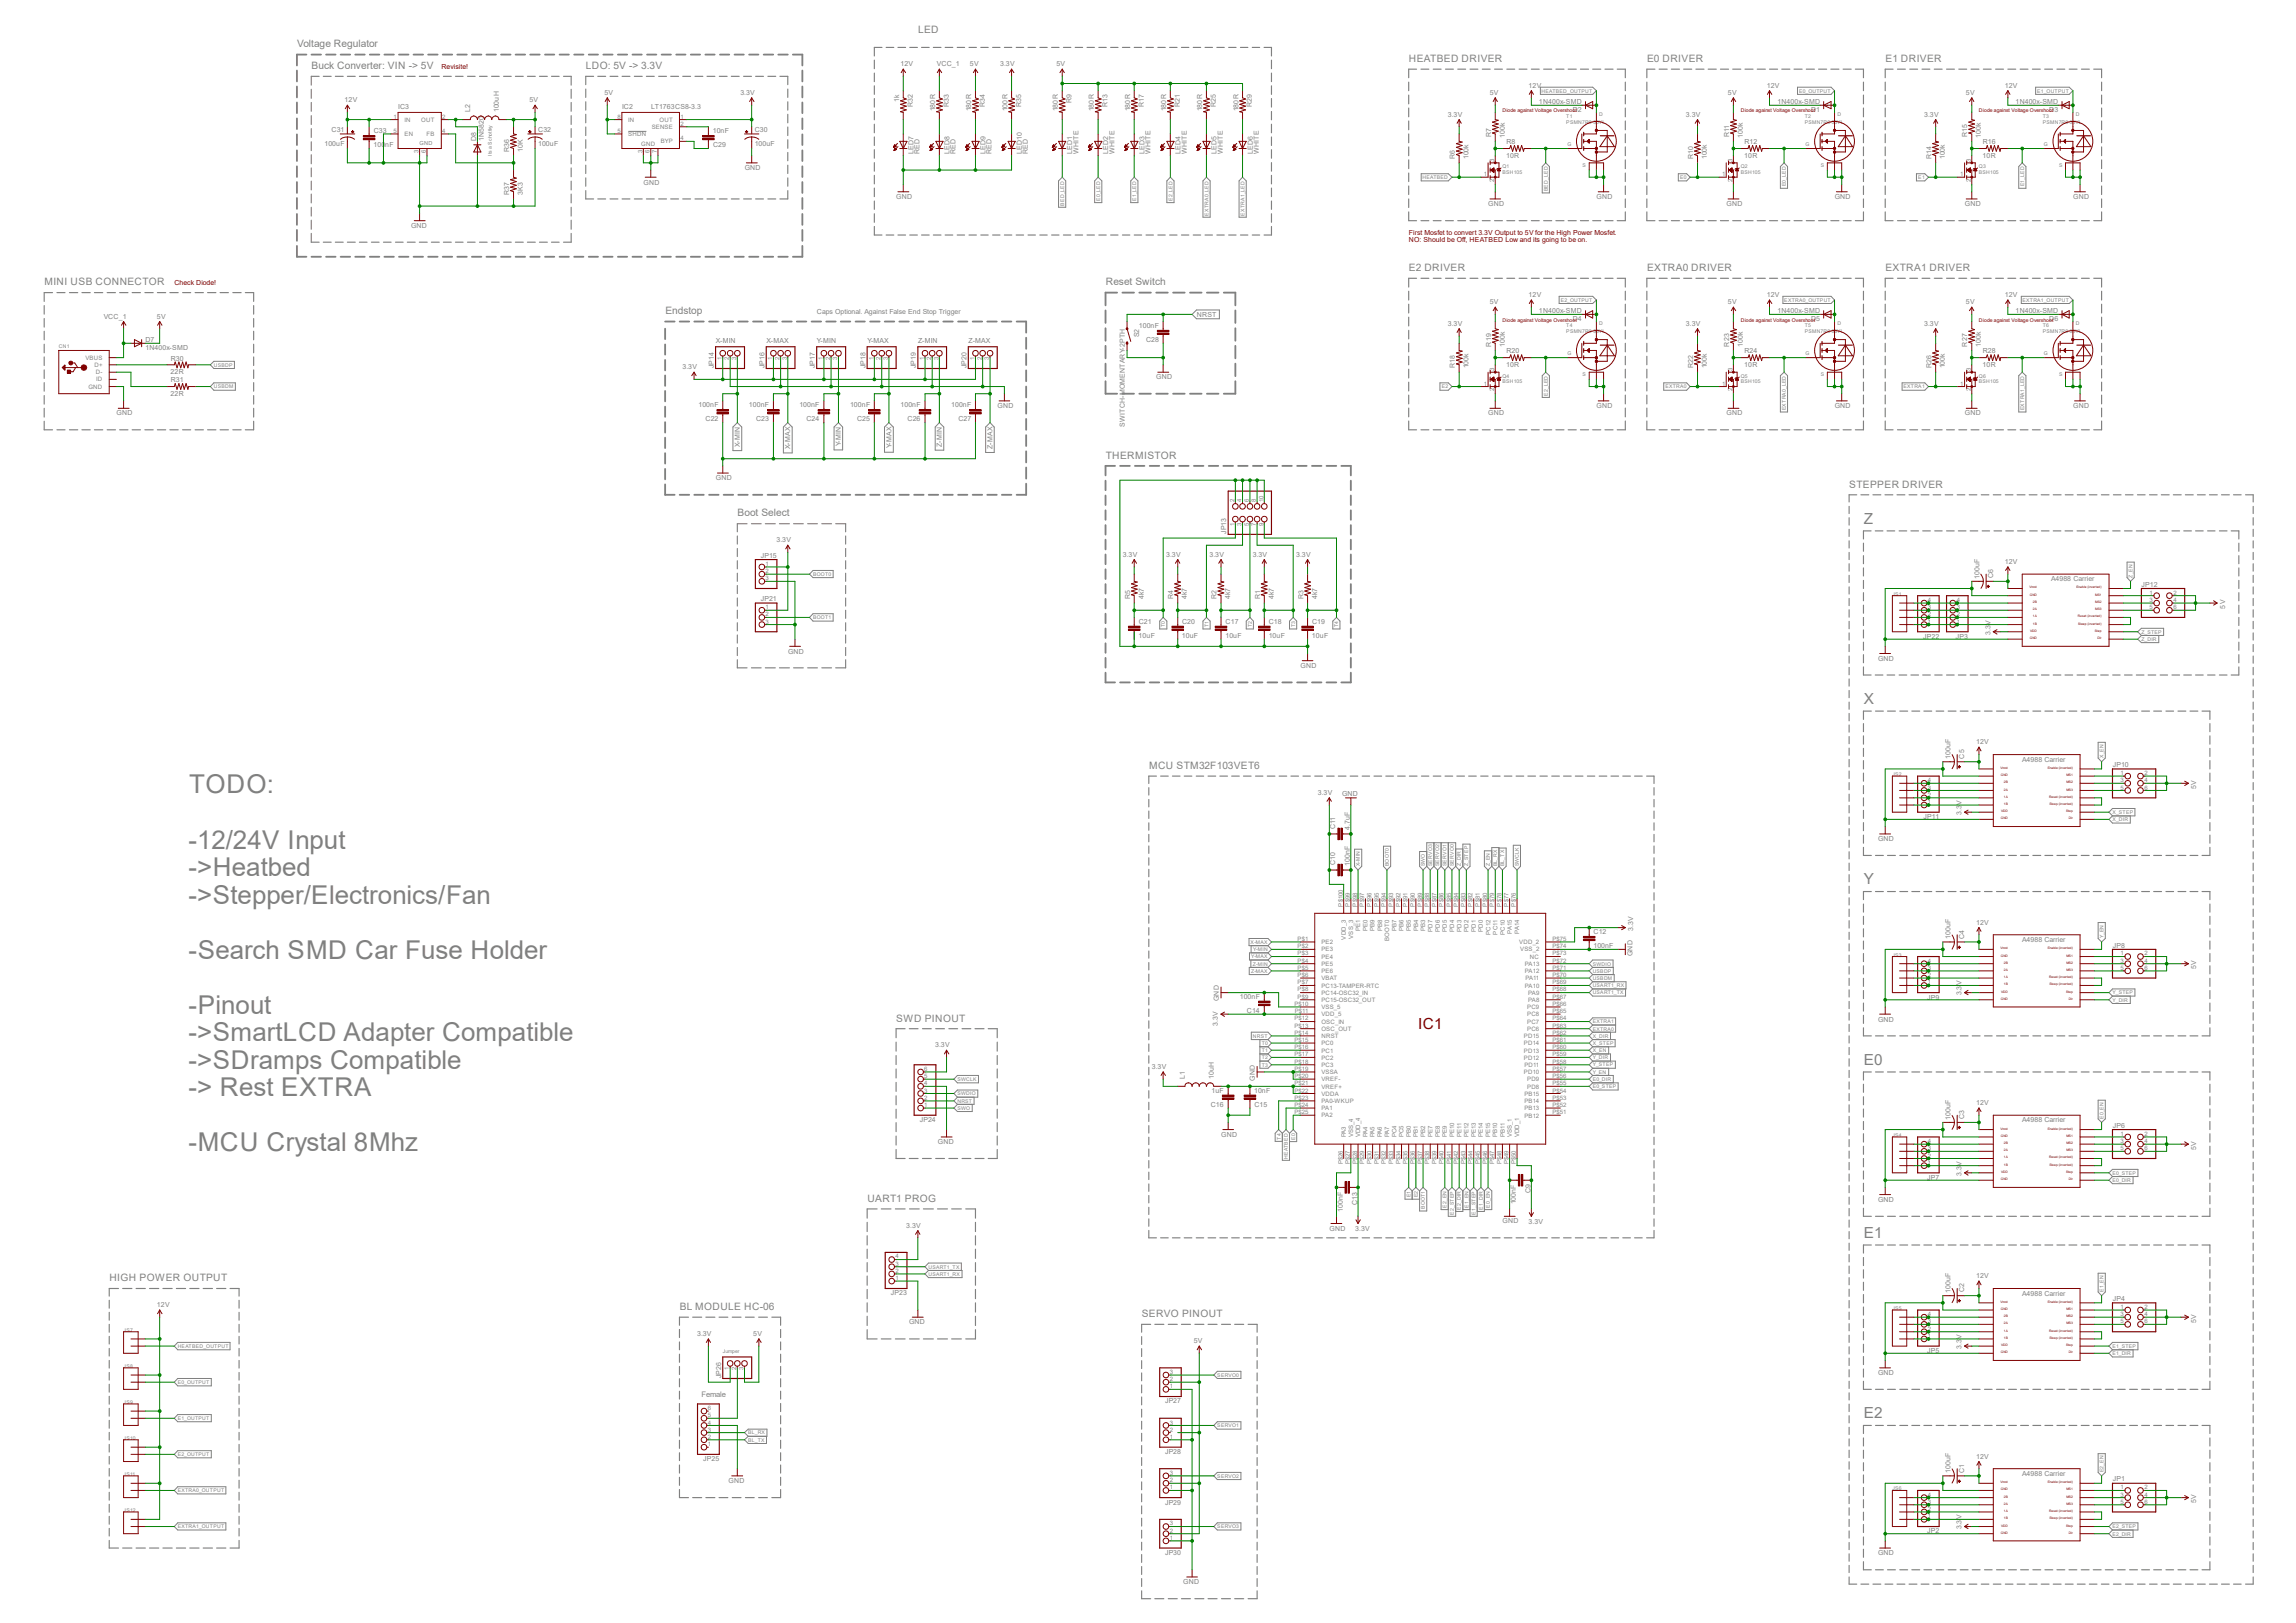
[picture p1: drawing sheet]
<svg xmlns="http://www.w3.org/2000/svg" width="420mm" height="297mm" viewBox="0 0 420 297" stroke-linecap="round" stroke-linejoin="round" font-family="sans-serif">
<defs><g id="words">
<g font-size="4.7" fill="#808080">
<text x="34.6" y="145.2">TODO:</text>
<text x="34.5" y="155.3">-12/24V Input</text>
<text x="34.5" y="160.3">-&gt;Heatbed</text>
<text x="34.5" y="165.4">-&gt;Stepper/Electronics/Fan</text>
<text x="34.5" y="175.4">-Search SMD Car Fuse Holder</text>
<text x="34.5" y="185.5">-Pinout</text>
<text x="34.5" y="190.5">-&gt;SmartLCD Adapter Compatible</text>
<text x="34.5" y="195.6">-&gt;SDramps Compatible</text>
<text x="34.5" y="200.6">-&gt; Rest EXTRA</text>
<text x="34.5" y="210.7">-MCU Crystal 8Mhz</text>
</g>
<g font-size="2.8" fill="#808080">
<text x="340.9" y="95.8">Z</text>
<text x="340.9" y="128.8">X</text>
<text x="340.9" y="161.8">Y</text>
<text x="340.9" y="194.9">E0</text>
<text x="340.9" y="226.5">E1</text>
<text x="340.9" y="259.5">E2</text>
</g>
<text font-size="2.8" fill="#800000" x="259.4" y="188.3">IC1</text>
<g font-size="1.9" fill="#808080">
<text x="54.4" y="8.7">Voltage Regulator</text>
<text x="167.9" y="6.1">LED</text>
<text x="257.7" y="11.3">HEATBED DRIVER</text>
<text x="301.3" y="11.3">E0 DRIVER</text>
<text x="344.9" y="11.3">E1 DRIVER</text>
<text x="57" y="12.7">Buck Converter: VIN -&gt; 5V</text>
<text x="107.2" y="12.7">LDO: 5V -&gt; 3.3V</text>
<text x="8.1" y="52.2">MINI USB CONNECTOR</text>
<text x="202.3" y="52.2">Reset Switch</text>
<text x="257.7" y="49.6">E2 DRIVER</text>
<text x="301.3" y="49.6">EXTRA0 DRIVER</text>
<text x="344.9" y="49.6">EXTRA1 DRIVER</text>
<text x="121.7" y="57.5">Endstop</text>
<text x="202.3" y="83.9">THERMISTOR</text>
<text x="338.3" y="89.2">STEPPER DRIVER</text>
<text x="134.9" y="94.5">Boot Select</text>
<text x="210.2" y="140.7">MCU STM32F103VET6</text>
<text x="164" y="186.9">SWD PINOUT</text>
<text x="158.7" y="219.9">UART1 PROG</text>
<text x="20" y="234.4">HIGH POWER OUTPUT</text>
<text x="124.3" y="239.7">BL MODULE HC-06</text>
<text x="208.9" y="241">SERVO PINOUT</text>
</g>
<text font-size="1.4" fill="#808080" x="128.3" y="255.6">Female</text>
<g font-size="1.3" fill="#800000">
<text x="80.8" y="12.7">Revisite!</text>
<text x="257.7" y="42.9">First Mosfet to convert 3.3V Output to 5V for the High Power Mosfet.</text>
<text x="257.7" y="44.3">NO: Should be Off, HEATBED Low and its going to be on.</text>
<text x="31.9" y="52.2">Check Diode!</text>
</g>
<g font-size="1.3" fill="#808080">
<text x="110.6" y="17.4">5V</text>
<text x="135.4" y="17.4">3.3V</text>
<text x="164.7" y="12.1">12V</text>
<text x="171.4" y="12.1">VCC_1</text>
<text x="177.4" y="12.1">5V</text>
<text x="183" y="12.1">3.3V</text>
<text x="193.3" y="12.1">5V</text>
<text x="272.5" y="17.4">5V</text>
<text x="279.6" y="16.1">12V</text>
<text x="316.1" y="17.4">5V</text>
<text x="323.2" y="16.1">12V</text>
<text x="359.6" y="17.4">5V</text>
<text x="366.7" y="16.1">12V</text>
<text x="63" y="18.7">12V</text>
<text x="72.9" y="19.9">IC3</text>
<text x="86" y="20.5" transform="rotate(-90 86 20.5)">L2</text>
<text x="91.3" y="20.6" transform="rotate(-90 91.3 20.6)">100uH</text>
<text x="96.9" y="18.7">5V</text>
<text x="113.8" y="19.9">IC2</text>
<text x="119.1" y="19.9">LT1763CS8-3.3</text>
<text x="164.5" y="18.6" transform="rotate(-90 164.5 18.6)">1k</text>
<text x="167" y="19.6" transform="rotate(-90 167 19.6)">R32</text>
<text x="171.1" y="20.4" transform="rotate(-90 171.1 20.4)">180R</text>
<text x="173.6" y="19.6" transform="rotate(-90 173.6 19.6)">R33</text>
<text x="177.7" y="20.4" transform="rotate(-90 177.7 20.4)">180R</text>
<text x="180.2" y="19.6" transform="rotate(-90 180.2 19.6)">R34</text>
<text x="184.3" y="20.4" transform="rotate(-90 184.3 20.4)">100R</text>
<text x="186.8" y="19.6" transform="rotate(-90 186.8 19.6)">R35</text>
<text x="193.5" y="20.4" transform="rotate(-90 193.5 20.4)">180R</text>
<text x="196" y="18.9" transform="rotate(-90 196 18.9)">R9</text>
<text x="200.1" y="20.4" transform="rotate(-90 200.1 20.4)">180R</text>
<text x="202.6" y="19.6" transform="rotate(-90 202.6 19.6)">R13</text>
<text x="206.7" y="20.4" transform="rotate(-90 206.7 20.4)">180R</text>
<text x="209.2" y="19.6" transform="rotate(-90 209.2 19.6)">R17</text>
<text x="213.3" y="20.4" transform="rotate(-90 213.3 20.4)">180R</text>
<text x="215.8" y="19.6" transform="rotate(-90 215.8 19.6)">R21</text>
<text x="219.9" y="20.4" transform="rotate(-90 219.9 20.4)">180R</text>
<text x="222.4" y="19.6" transform="rotate(-90 222.4 19.6)">R25</text>
<text x="226.5" y="20.4" transform="rotate(-90 226.5 20.4)">180R</text>
<text x="229" y="19.6" transform="rotate(-90 229 19.6)">R29</text>
<text x="264.8" y="21.4">3.3V</text>
<text x="281.5" y="19">1N400x-SMD</text>
<text x="287.7" y="20.4">D2</text>
<text x="308.4" y="21.4">3.3V</text>
<text x="325.1" y="19">1N400x-SMD</text>
<text x="331.3" y="20.4">D1</text>
<text x="352" y="21.4">3.3V</text>
<text x="368.7" y="19">1N400x-SMD</text>
<text x="374.9" y="20.4">D3</text>
<text x="59.4" y="26.7">100uF</text>
<text x="60.7" y="24.2">C31</text>
<text x="68.3" y="27">100nF</text>
<text x="68.4" y="24.3">C33</text>
<text x="87.1" y="25.8" transform="rotate(-90 87.1 25.8)">D8</text>
<text x="88.5" y="25.9" transform="rotate(-90 88.5 25.9)">1N5820</text>
<text x="93.1" y="27.8" transform="rotate(-90 93.1 27.8)">R36</text>
<text x="95.6" y="27.8" transform="rotate(-90 95.6 27.8)">10K</text>
<text x="98.4" y="26.7">100uF</text>
<text x="98.5" y="24.2">C32</text>
<text x="130.4" y="24.3">10nF</text>
<text x="130.4" y="27">C29</text>
<text x="138" y="26.7">100uF</text>
<text x="138.1" y="24.2">C30</text>
<text x="167.1" y="28.2" transform="rotate(-90 167.1 28.2)">LED7</text>
<text x="168.2" y="28.2" transform="rotate(-90 168.2 28.2)">RED</text>
<text x="173.7" y="28.2" transform="rotate(-90 173.7 28.2)">LED8</text>
<text x="174.8" y="28.2" transform="rotate(-90 174.8 28.2)">RED</text>
<text x="180.3" y="28.2" transform="rotate(-90 180.3 28.2)">LED9</text>
<text x="181.4" y="28.2" transform="rotate(-90 181.4 28.2)">RED</text>
<text x="186.9" y="28.2" transform="rotate(-90 186.9 28.2)">LED10</text>
<text x="188" y="28.2" transform="rotate(-90 188 28.2)">RED</text>
<text x="196.1" y="28.2" transform="rotate(-90 196.1 28.2)">LED1</text>
<text x="197.3" y="28.2" transform="rotate(-90 197.3 28.2)">WHITE</text>
<text x="202.7" y="28.2" transform="rotate(-90 202.7 28.2)">LED2</text>
<text x="203.9" y="28.2" transform="rotate(-90 203.9 28.2)">WHITE</text>
<text x="209.3" y="28.2" transform="rotate(-90 209.3 28.2)">LED3</text>
<text x="210.5" y="28.2" transform="rotate(-90 210.5 28.2)">WHITE</text>
<text x="215.9" y="28.2" transform="rotate(-90 215.9 28.2)">LED4</text>
<text x="217.1" y="28.2" transform="rotate(-90 217.1 28.2)">WHITE</text>
<text x="222.5" y="28.2" transform="rotate(-90 222.5 28.2)">LED5</text>
<text x="223.7" y="28.2" transform="rotate(-90 223.7 28.2)">WHITE</text>
<text x="229.1" y="28.2" transform="rotate(-90 229.1 28.2)">LED6</text>
<text x="230.3" y="28.2" transform="rotate(-90 230.3 28.2)">WHITE</text>
<text x="266.1" y="29.1" transform="rotate(-90 266.1 29.1)">R6</text>
<text x="268.6" y="29.2" transform="rotate(-90 268.6 29.2)">100k</text>
<text x="272.7" y="25.1" transform="rotate(-90 272.7 25.1)">R7</text>
<text x="275.2" y="25.2" transform="rotate(-90 275.2 25.2)">100k</text>
<text x="275.5" y="28.9">10R</text>
<text x="275.5" y="26.4">R8</text>
<text x="309.7" y="29.1" transform="rotate(-90 309.7 29.1)">R10</text>
<text x="312.2" y="29.2" transform="rotate(-90 312.2 29.2)">100k</text>
<text x="316.3" y="25.1" transform="rotate(-90 316.3 25.1)">R11</text>
<text x="318.8" y="25.2" transform="rotate(-90 318.8 25.2)">100k</text>
<text x="319.1" y="28.9">10R</text>
<text x="319.1" y="26.4">R12</text>
<text x="353.3" y="29.1" transform="rotate(-90 353.3 29.1)">R14</text>
<text x="355.8" y="29.2" transform="rotate(-90 355.8 29.2)">100k</text>
<text x="359.9" y="25.1" transform="rotate(-90 359.9 25.1)">R15</text>
<text x="362.4" y="25.2" transform="rotate(-90 362.4 25.2)">100k</text>
<text x="362.7" y="28.9">10R</text>
<text x="362.7" y="26.4">R16</text>
<text x="93.1" y="35.7" transform="rotate(-90 93.1 35.7)">R37</text>
<text x="95.6" y="35.7" transform="rotate(-90 95.6 35.7)">3K3</text>
<text x="117.7" y="33.8">GND</text>
<text x="136.2" y="31.1">GND</text>
<text x="75.2" y="41.7">GND</text>
<text x="164" y="36.4">GND</text>
<text x="272.2" y="37.7">GND</text>
<text x="292.1" y="36.4">GND</text>
<text x="315.8" y="37.7">GND</text>
<text x="335.6" y="36.4">GND</text>
<text x="359.4" y="37.7">GND</text>
<text x="379.2" y="36.4">GND</text>
<text x="19" y="58.3">VCC_1</text>
<text x="28.7" y="58.3">5V</text>
<text x="149.4" y="57.5">Caps Optional. Against False End Stop Trigger</text>
<text x="208.3" y="60">100nF</text>
<text x="218.9" y="58">NRST</text>
<text x="264.8" y="59.6">3.3V</text>
<text x="272.5" y="55.7">5V</text>
<text x="279.6" y="54.4">12V</text>
<text x="281.5" y="57.3">1N400x-SMD</text>
<text x="287.7" y="58.7">D4</text>
<text x="308.4" y="59.6">3.3V</text>
<text x="316.1" y="55.7">5V</text>
<text x="323.2" y="54.4">12V</text>
<text x="325.1" y="57.3">1N400x-SMD</text>
<text x="331.3" y="58.7">D5</text>
<text x="352" y="59.6">3.3V</text>
<text x="359.6" y="55.7">5V</text>
<text x="366.7" y="54.4">12V</text>
<text x="368.7" y="57.3">1N400x-SMD</text>
<text x="374.9" y="58.7">D6</text>
<text x="26.6" y="64">1N400x-SMD</text>
<text x="26.6" y="62.6">D7</text>
<text x="31.2" y="66">R30</text>
<text x="130.9" y="62.8">X-MIN</text>
<text x="140.2" y="62.8">X-MAX</text>
<text x="149.4" y="62.8">Y-MIN</text>
<text x="158.7" y="62.8">Y-MAX</text>
<text x="167.9" y="62.8">Z-MIN</text>
<text x="177.2" y="62.8">Z-MAX</text>
<text x="208.4" y="61.7" transform="rotate(-90 208.4 61.7)">S2</text>
<text x="209.6" y="62.6">C28</text>
<text x="272.7" y="63.4" transform="rotate(-90 272.7 63.4)">R19</text>
<text x="275.2" y="63.5" transform="rotate(-90 275.2 63.5)">100k</text>
<text x="275.5" y="64.7">R20</text>
<text x="316.3" y="63.4" transform="rotate(-90 316.3 63.4)">R23</text>
<text x="318.8" y="63.5" transform="rotate(-90 318.8 63.5)">100k</text>
<text x="319.1" y="64.7">R24</text>
<text x="359.9" y="63.4" transform="rotate(-90 359.9 63.4)">R27</text>
<text x="362.4" y="63.5" transform="rotate(-90 362.4 63.5)">100k</text>
<text x="362.7" y="64.7">R28</text>
<text x="31.2" y="68.5">22R</text>
<text x="31.2" y="70">R31</text>
<text x="124.8" y="67.6">3.3V</text>
<text x="130.6" y="67.4" transform="rotate(-90 130.6 67.4)">JP14</text>
<text x="139.8" y="67.4" transform="rotate(-90 139.8 67.4)">JP16</text>
<text x="149.1" y="67.4" transform="rotate(-90 149.1 67.4)">JP17</text>
<text x="158.3" y="67.4" transform="rotate(-90 158.3 67.4)">JP18</text>
<text x="167.5" y="67.4" transform="rotate(-90 167.5 67.4)">JP19</text>
<text x="176.8" y="67.4" transform="rotate(-90 176.8 67.4)">JP20</text>
<text x="211.5" y="69.4">GND</text>
<text x="266.1" y="67.4" transform="rotate(-90 266.1 67.4)">R18</text>
<text x="268.6" y="67.4" transform="rotate(-90 268.6 67.4)">100k</text>
<text x="275.5" y="67.2">10R</text>
<text x="309.7" y="67.4" transform="rotate(-90 309.7 67.4)">R22</text>
<text x="312.2" y="67.4" transform="rotate(-90 312.2 67.4)">100k</text>
<text x="319.1" y="67.2">10R</text>
<text x="353.3" y="67.4" transform="rotate(-90 353.3 67.4)">R26</text>
<text x="355.8" y="67.4" transform="rotate(-90 355.8 67.4)">100k</text>
<text x="362.7" y="67.2">10R</text>
<text x="21.3" y="76">GND</text>
<text x="31.2" y="72.5">22R</text>
<text x="127.8" y="74.5">100nF</text>
<text x="129.1" y="77.1">C22</text>
<text x="137" y="74.5">100nF</text>
<text x="138.3" y="77.1">C23</text>
<text x="146.2" y="74.5">100nF</text>
<text x="147.5" y="77.1">C24</text>
<text x="155.5" y="74.5">100nF</text>
<text x="156.8" y="77.1">C25</text>
<text x="164.7" y="74.5">100nF</text>
<text x="166" y="77.1">C26</text>
<text x="174" y="74.5">100nF</text>
<text x="175.3" y="77.1">C27</text>
<text x="182.5" y="74.7">GND</text>
<text x="272.2" y="76">GND</text>
<text x="292.1" y="74.7">GND</text>
<text x="315.8" y="76">GND</text>
<text x="335.6" y="74.7">GND</text>
<text x="359.4" y="76">GND</text>
<text x="379.2" y="74.7">GND</text>
<text x="135.3" y="81.8" transform="rotate(-90 135.3 81.8)">X-MIN</text>
<text x="144.6" y="82.2" transform="rotate(-90 144.6 82.2)">X-MAX</text>
<text x="153.8" y="81.7" transform="rotate(-90 153.8 81.7)">Y-MIN</text>
<text x="163.1" y="82" transform="rotate(-90 163.1 82)">Y-MAX</text>
<text x="172.3" y="81.7" transform="rotate(-90 172.3 81.7)">Z-MIN</text>
<text x="181.6" y="82.1" transform="rotate(-90 181.6 82.1)">Z-MAX</text>
<text x="205.8" y="78.1" transform="rotate(-90 205.8 78.1)">SWITCH-MOMENTARY-2PTH</text>
<text x="130.9" y="87.9">GND</text>
<text x="142" y="99.3">3.3V</text>
<text x="205.4" y="101.9">3.3V</text>
<text x="213.3" y="101.9">3.3V</text>
<text x="221.2" y="101.9">3.3V</text>
<text x="224.3" y="97.7" transform="rotate(-90 224.3 97.7)">JP13</text>
<text x="229.2" y="101.9">3.3V</text>
<text x="237.1" y="101.9">3.3V</text>
<text x="139.1" y="102.1">JP15</text>
<text x="362.1" y="105.9" transform="rotate(-90 362.1 105.9)">100uF</text>
<text x="364.6" y="105.8" transform="rotate(-90 364.6 105.8)">C6</text>
<text x="366.7" y="103.2">12V</text>
<text x="375.2" y="106.4">A4988 Carrier</text>
<text x="391.8" y="107.4">JP12</text>
<text x="139.1" y="110">JP21</text>
<text x="206.7" y="109.6" transform="rotate(-90 206.7 109.6)">R5</text>
<text x="209.2" y="109.7" transform="rotate(-90 209.2 109.7)">4k7</text>
<text x="214.6" y="109.6" transform="rotate(-90 214.6 109.6)">R4</text>
<text x="217.1" y="109.7" transform="rotate(-90 217.1 109.7)">4k7</text>
<text x="222.5" y="109.6" transform="rotate(-90 222.5 109.6)">R2</text>
<text x="225" y="109.7" transform="rotate(-90 225 109.7)">4k7</text>
<text x="230.5" y="109.6" transform="rotate(-90 230.5 109.6)">R1</text>
<text x="233" y="109.7" transform="rotate(-90 233 109.7)">4k7</text>
<text x="238.4" y="109.6" transform="rotate(-90 238.4 109.6)">R3</text>
<text x="240.9" y="109.7" transform="rotate(-90 240.9 109.7)">4k7</text>
<text x="407" y="111.4" transform="rotate(-90 407 111.4)">5V</text>
<text x="144.1" y="119.6">GND</text>
<text x="208.3" y="116.8">10uF</text>
<text x="208.3" y="114.1">C21</text>
<text x="216.2" y="116.8">10uF</text>
<text x="216.2" y="114.1">C20</text>
<text x="224.2" y="116.8">10uF</text>
<text x="224.2" y="114.1">C17</text>
<text x="232.1" y="116.8">10uF</text>
<text x="232.1" y="114.1">C18</text>
<text x="240" y="116.8">10uF</text>
<text x="240" y="114.1">C19</text>
<text x="351.8" y="116.9">JP22</text>
<text x="357.8" y="116.9">JP3</text>
<text x="364.1" y="116.2" transform="rotate(-90 364.1 116.2)">3.3V</text>
<text x="237.9" y="122.2">GND</text>
<text x="343.5" y="120.9">GND</text>
<text x="361.5" y="136.2">12V</text>
<text x="356.8" y="138.8" transform="rotate(-90 356.8 138.8)">100uF</text>
<text x="359.3" y="138.8" transform="rotate(-90 359.3 138.8)">C5</text>
<text x="369.9" y="139.4">A4988 Carrier</text>
<text x="386.5" y="140.4">JP10</text>
<text x="241" y="145.5">3.3V</text>
<text x="245.5" y="145.6">GND</text>
<text x="351.9" y="149.9">JP11</text>
<text x="358.8" y="149.2" transform="rotate(-90 358.8 149.2)">3.3V</text>
<text x="401.7" y="144.4" transform="rotate(-90 401.7 144.4)">5V</text>
<text x="244.3" y="151.8" transform="rotate(-90 244.3 151.8)">C11</text>
<text x="246.9" y="151.8" transform="rotate(-90 246.9 151.8)">4.7uF</text>
<text x="343.5" y="153.9">GND</text>
<text x="244.3" y="158.4" transform="rotate(-90 244.3 158.4)">C10</text>
<text x="246.9" y="158.4" transform="rotate(-90 246.9 158.4)">100nF</text>
<text x="291.5" y="173.5">100nF</text>
<text x="291.5" y="170.9">C12</text>
<text x="298.7" y="170.3" transform="rotate(-90 298.7 170.3)">3.3V</text>
<text x="356.8" y="171.9" transform="rotate(-90 356.8 171.9)">100uF</text>
<text x="359.3" y="171.8" transform="rotate(-90 359.3 171.8)">C4</text>
<text x="361.5" y="169.2">12V</text>
<text x="369.9" y="172.4">A4988 Carrier</text>
<text x="386.5" y="173.4">JP8</text>
<text x="298.6" y="175" transform="rotate(-90 298.6 175)">GND</text>
<text x="401.7" y="177.4" transform="rotate(-90 401.7 177.4)">5V</text>
<text x="223" y="183.3" transform="rotate(-90 223 183.3)">GND</text>
<text x="226.8" y="182.8">100nF</text>
<text x="228.1" y="185.4">C14</text>
<text x="352.5" y="182.9">JP9</text>
<text x="358.8" y="182.2" transform="rotate(-90 358.8 182.2)">3.3V</text>
<text x="171.1" y="191.7">3.3V</text>
<text x="222.8" y="187.7" transform="rotate(-90 222.8 187.7)">3.3V</text>
<text x="343.5" y="186.9">GND</text>
<text x="210.7" y="195.6">3.3V</text>
<text x="216.7" y="197.4" transform="rotate(-90 216.7 197.4)">L1</text>
<text x="222" y="197.5" transform="rotate(-90 222 197.5)">10uH</text>
<text x="229.6" y="197.8" transform="rotate(-90 229.6 197.8)">GND</text>
<text x="221.5" y="202.6">C16</text>
<text x="221.6" y="199.9">1uF</text>
<text x="229.4" y="199.9">10nF</text>
<text x="229.4" y="202.6">C15</text>
<text x="361.5" y="202.2">12V</text>
<text x="168.2" y="205.4">JP24</text>
<text x="171.6" y="209.4">GND</text>
<text x="223.4" y="208.1">GND</text>
<text x="356.8" y="204.9" transform="rotate(-90 356.8 204.9)">100uF</text>
<text x="359.3" y="204.8" transform="rotate(-90 359.3 204.8)">C3</text>
<text x="369.9" y="205.4">A4988 Carrier</text>
<text x="386.5" y="206.4">JP6</text>
<text x="352.5" y="215.9">JP7</text>
<text x="358.8" y="215.2" transform="rotate(-90 358.8 215.2)">3.3V</text>
<text x="401.7" y="210.4" transform="rotate(-90 401.7 210.4)">5V</text>
<text x="245.6" y="221.8" transform="rotate(-90 245.6 221.8)">100nF</text>
<text x="248.2" y="220.5" transform="rotate(-90 248.2 220.5)">C13</text>
<text x="277.3" y="220.4" transform="rotate(-90 277.3 220.4)">100nF</text>
<text x="279.9" y="218.4" transform="rotate(-90 279.9 218.4)">C9</text>
<text x="343.5" y="219.9">GND</text>
<text x="165.8" y="224.7">3.3V</text>
<text x="243.2" y="225.2">GND</text>
<text x="247.9" y="225.3">3.3V</text>
<text x="274.9" y="223.9">GND</text>
<text x="279.6" y="224">3.3V</text>
<text x="361.5" y="233.9">12V</text>
<text x="28.7" y="239.2">12V</text>
<text x="162.9" y="237">JP23</text>
<text x="356.8" y="236.6" transform="rotate(-90 356.8 236.6)">100uF</text>
<text x="359.3" y="236.5" transform="rotate(-90 359.3 236.5)">C2</text>
<text x="369.9" y="237.1">A4988 Carrier</text>
<text x="386.5" y="238.1">JP4</text>
<text x="127.5" y="244.5">3.3V</text>
<text x="137.8" y="244.5">5V</text>
<text x="166.3" y="242.4">GND</text>
<text x="218.4" y="245.8">5V</text>
<text x="401.7" y="242.1" transform="rotate(-90 401.7 242.1)">5V</text>
<text x="343.5" y="251.6">GND</text>
<text x="352.5" y="247.6">JP5</text>
<text x="358.8" y="246.9" transform="rotate(-90 358.8 246.9)">3.3V</text>
<text x="131.9" y="252.2" transform="rotate(-90 131.9 252.2)">JP26</text>
<text x="213.1" y="256.8">JP27</text>
<text x="128.6" y="267.4">JP25</text>
<text x="213.1" y="266.1">JP28</text>
<text x="356.8" y="269.6" transform="rotate(-90 356.8 269.6)">100uF</text>
<text x="359.3" y="269.5" transform="rotate(-90 359.3 269.5)">C1</text>
<text x="361.5" y="267">12V</text>
<text x="133.3" y="271.4">GND</text>
<text x="213.1" y="275.3">JP29</text>
<text x="369.9" y="270.1">A4988 Carrier</text>
<text x="386.5" y="271.1">JP1</text>
<text x="401.7" y="275.1" transform="rotate(-90 401.7 275.1)">5V</text>
<text x="352.5" y="280.6">JP2</text>
<text x="358.8" y="279.9" transform="rotate(-90 358.8 279.9)">3.3V</text>
<text x="213.1" y="284.6">JP30</text>
<text x="343.5" y="284.6">GND</text>
<text x="216.5" y="289.9">GND</text>
</g>
<g font-size="1.1" fill="#808080">
<text x="72" y="21.7">1</text>
<text x="74" y="22.3">IN</text>
<text x="77" y="22.3">OUT</text>
<text x="80.9" y="21.7">2</text>
<text x="112.9" y="21.7">8</text>
<text x="114.9" y="22.3">IN</text>
<text x="119.2" y="23.6">SENSE</text>
<text x="120.6" y="22.3">OUT</text>
<text x="124.5" y="21.7">1</text>
<text x="124.5" y="23">2</text>
<text x="72" y="24.3">5</text>
<text x="74" y="24.9">EN</text>
<text x="76.6" y="27.9" transform="rotate(-90 76.6 27.9)">3</text>
<text x="77.9" y="27.9" transform="rotate(-90 77.9 27.9)">6</text>
<text x="78" y="24.9">FB</text>
<text x="80.9" y="24.3">4</text>
<text x="112.9" y="24.3">5</text>
<text x="114.9" y="24.9">SHDN</text>
<text x="117.3" y="26.6">GND</text>
<text x="117.5" y="27.9" transform="rotate(-90 117.5 27.9)">3</text>
<text x="118.8" y="27.9" transform="rotate(-90 118.8 27.9)">6</text>
<text x="120.1" y="27.9" transform="rotate(-90 120.1 27.9)">7</text>
<text x="120.9" y="26.2">BYP</text>
<text x="124.5" y="25.7">4</text>
<text x="273.3" y="29.6" transform="rotate(-90 273.3 29.6)">3</text>
<text x="316.9" y="29.6" transform="rotate(-90 316.9 29.6)">3</text>
<text x="360.5" y="29.6" transform="rotate(-90 360.5 29.6)">3</text>
<text x="271.4" y="32.3">1</text>
<text x="273.3" y="33.2" transform="rotate(-90 273.3 33.2)">2</text>
<text x="315" y="32.3">1</text>
<text x="316.9" y="33.2" transform="rotate(-90 316.9 33.2)">2</text>
<text x="358.6" y="32.3">1</text>
<text x="360.5" y="33.2" transform="rotate(-90 360.5 33.2)">2</text>
<text x="15.6" y="65.9">VBUS</text>
<text x="132" y="66" transform="rotate(-90 132 66)">1</text>
<text x="133.3" y="66" transform="rotate(-90 133.3 66)">2</text>
<text x="134.7" y="66" transform="rotate(-90 134.7 66)">3</text>
<text x="141.3" y="66" transform="rotate(-90 141.3 66)">1</text>
<text x="142.6" y="66" transform="rotate(-90 142.6 66)">2</text>
<text x="143.9" y="66" transform="rotate(-90 143.9 66)">3</text>
<text x="150.5" y="66" transform="rotate(-90 150.5 66)">1</text>
<text x="151.8" y="66" transform="rotate(-90 151.8 66)">2</text>
<text x="153.2" y="66" transform="rotate(-90 153.2 66)">3</text>
<text x="159.8" y="66" transform="rotate(-90 159.8 66)">1</text>
<text x="161.1" y="66" transform="rotate(-90 161.1 66)">2</text>
<text x="162.4" y="66" transform="rotate(-90 162.4 66)">3</text>
<text x="169" y="66" transform="rotate(-90 169 66)">1</text>
<text x="170.3" y="66" transform="rotate(-90 170.3 66)">2</text>
<text x="171.7" y="66" transform="rotate(-90 171.7 66)">3</text>
<text x="178.3" y="66" transform="rotate(-90 178.3 66)">1</text>
<text x="179.6" y="66" transform="rotate(-90 179.6 66)">2</text>
<text x="180.9" y="66" transform="rotate(-90 180.9 66)">3</text>
<text x="16.2" y="71.2">GND</text>
<text x="17.3" y="67.2">D+</text>
<text x="17.5" y="68.5">D-</text>
<text x="17.6" y="69.8">ID</text>
<text x="271.4" y="70.6">1</text>
<text x="273.3" y="71.5" transform="rotate(-90 273.3 71.5)">2</text>
<text x="273.3" y="67.9" transform="rotate(-90 273.3 67.9)">3</text>
<text x="315" y="70.6">1</text>
<text x="316.9" y="71.5" transform="rotate(-90 316.9 71.5)">2</text>
<text x="316.9" y="67.9" transform="rotate(-90 316.9 67.9)">3</text>
<text x="358.6" y="70.6">1</text>
<text x="360.5" y="71.5" transform="rotate(-90 360.5 71.5)">2</text>
<text x="360.5" y="67.9" transform="rotate(-90 360.5 67.9)">3</text>
<text x="225.8" y="91.9" transform="rotate(-90 225.8 91.9)">2</text>
<text x="227.1" y="91.9" transform="rotate(-90 227.1 91.9)">4</text>
<text x="228.4" y="91.9" transform="rotate(-90 228.4 91.9)">6</text>
<text x="229.7" y="91.9" transform="rotate(-90 229.7 91.9)">8</text>
<text x="231.1" y="91.9" transform="rotate(-90 231.1 91.9)">10</text>
<text x="225.8" y="96.3" transform="rotate(-90 225.8 96.3)">1</text>
<text x="227.1" y="96.3" transform="rotate(-90 227.1 96.3)">3</text>
<text x="228.4" y="96.3" transform="rotate(-90 228.4 96.3)">5</text>
<text x="229.7" y="96.3" transform="rotate(-90 229.7 96.3)">7</text>
<text x="231.1" y="96.3" transform="rotate(-90 231.1 96.3)">9</text>
<text x="140" y="103.5">1</text>
<text x="140" y="104.9">2</text>
<text x="140" y="106.2">3</text>
<text x="140" y="111.5">1</text>
<text x="140" y="112.8">2</text>
<text x="352.6" y="112.8">2</text>
<text x="352.6" y="111.5">3</text>
<text x="352.6" y="110.2">4</text>
<text x="357.9" y="112.8">2</text>
<text x="357.9" y="111.5">3</text>
<text x="357.9" y="110.2">4</text>
<text x="393.2" y="108.8">1</text>
<text x="393.2" y="110.2">3</text>
<text x="393.2" y="111.5">5</text>
<text x="397.6" y="108.8">2</text>
<text x="397.6" y="110.2">4</text>
<text x="397.6" y="111.5">6</text>
<text x="140" y="114.1">3</text>
<text x="352.6" y="114.1">1</text>
<text x="357.9" y="114.1">1</text>
<text x="352.6" y="143.2">4</text>
<text x="387.9" y="141.9">1</text>
<text x="387.9" y="143.2">3</text>
<text x="392.3" y="141.9">2</text>
<text x="392.3" y="143.2">4</text>
<text x="352.6" y="147.2">1</text>
<text x="352.6" y="145.8">2</text>
<text x="352.6" y="144.5">3</text>
<text x="387.9" y="144.5">5</text>
<text x="392.3" y="144.5">6</text>
<text x="245.6" y="165.9" transform="rotate(-90 245.6 165.9)">P$100</text>
<text x="246.9" y="165.9" transform="rotate(-90 246.9 165.9)">P$99</text>
<text x="248.2" y="165.9" transform="rotate(-90 248.2 165.9)">P$98</text>
<text x="249.5" y="165.9" transform="rotate(-90 249.5 165.9)">P$97</text>
<text x="250.9" y="165.9" transform="rotate(-90 250.9 165.9)">P$96</text>
<text x="252.2" y="165.9" transform="rotate(-90 252.2 165.9)">P$95</text>
<text x="253.5" y="165.9" transform="rotate(-90 253.5 165.9)">P$94</text>
<text x="254.8" y="165.9" transform="rotate(-90 254.8 165.9)">P$93</text>
<text x="256.2" y="165.9" transform="rotate(-90 256.2 165.9)">P$92</text>
<text x="257.5" y="165.9" transform="rotate(-90 257.5 165.9)">P$91</text>
<text x="258.8" y="165.9" transform="rotate(-90 258.8 165.9)">P$90</text>
<text x="260.1" y="165.9" transform="rotate(-90 260.1 165.9)">P$89</text>
<text x="261.4" y="165.9" transform="rotate(-90 261.4 165.9)">P$88</text>
<text x="262.8" y="165.9" transform="rotate(-90 262.8 165.9)">P$87</text>
<text x="264.1" y="165.9" transform="rotate(-90 264.1 165.9)">P$86</text>
<text x="265.4" y="165.9" transform="rotate(-90 265.4 165.9)">P$85</text>
<text x="266.7" y="165.9" transform="rotate(-90 266.7 165.9)">P$84</text>
<text x="268" y="165.9" transform="rotate(-90 268 165.9)">P$83</text>
<text x="269.4" y="165.9" transform="rotate(-90 269.4 165.9)">P$82</text>
<text x="270.7" y="165.9" transform="rotate(-90 270.7 165.9)">P$81</text>
<text x="272" y="165.9" transform="rotate(-90 272 165.9)">P$80</text>
<text x="273.3" y="165.9" transform="rotate(-90 273.3 165.9)">P$79</text>
<text x="274.7" y="165.9" transform="rotate(-90 274.7 165.9)">P$78</text>
<text x="276" y="165.9" transform="rotate(-90 276 165.9)">P$77</text>
<text x="277.3" y="165.9" transform="rotate(-90 277.3 165.9)">P$76</text>
<text x="237.4" y="172.2">P$1</text>
<text x="237.4" y="173.5">P$2</text>
<text x="241.7" y="172.8">PE2</text>
<text x="246.2" y="172" transform="rotate(-90 246.2 172)">VDD_3</text>
<text x="247.5" y="171.8" transform="rotate(-90 247.5 171.8)">VSS_3</text>
<text x="248.8" y="170.4" transform="rotate(-90 248.8 170.4)">PE1</text>
<text x="250.1" y="170.4" transform="rotate(-90 250.1 170.4)">PE0</text>
<text x="251.5" y="170.4" transform="rotate(-90 251.5 170.4)">PB9</text>
<text x="252.8" y="170.4" transform="rotate(-90 252.8 170.4)">PB8</text>
<text x="254.1" y="172.2" transform="rotate(-90 254.1 172.2)">BOOT0</text>
<text x="255.4" y="170.4" transform="rotate(-90 255.4 170.4)">PB7</text>
<text x="256.7" y="170.4" transform="rotate(-90 256.7 170.4)">PB6</text>
<text x="258.1" y="170.4" transform="rotate(-90 258.1 170.4)">PB5</text>
<text x="259.4" y="170.4" transform="rotate(-90 259.4 170.4)">PB4</text>
<text x="260.7" y="170.4" transform="rotate(-90 260.7 170.4)">PB3</text>
<text x="262" y="170.5" transform="rotate(-90 262 170.5)">PD7</text>
<text x="263.3" y="170.5" transform="rotate(-90 263.3 170.5)">PD6</text>
<text x="264.7" y="170.5" transform="rotate(-90 264.7 170.5)">PD5</text>
<text x="266" y="170.5" transform="rotate(-90 266 170.5)">PD4</text>
<text x="267.3" y="170.5" transform="rotate(-90 267.3 170.5)">PD3</text>
<text x="268.6" y="170.5" transform="rotate(-90 268.6 170.5)">PD2</text>
<text x="270" y="170.5" transform="rotate(-90 270 170.5)">PD1</text>
<text x="271.3" y="170.5" transform="rotate(-90 271.3 170.5)">PD0</text>
<text x="272.6" y="171.1" transform="rotate(-90 272.6 171.1)">PC12</text>
<text x="273.9" y="171" transform="rotate(-90 273.9 171)">PC11</text>
<text x="275.2" y="171.1" transform="rotate(-90 275.2 171.1)">PC10</text>
<text x="276.6" y="170.9" transform="rotate(-90 276.6 170.9)">PA15</text>
<text x="277.9" y="170.9" transform="rotate(-90 277.9 170.9)">PA14</text>
<text x="277.9" y="172.8">VDD_2</text>
<text x="284" y="173.5">P$74</text>
<text x="284" y="172.2">P$75</text>
<text x="237.4" y="174.8">P$3</text>
<text x="237.4" y="176.2">P$4</text>
<text x="237.4" y="177.5">P$5</text>
<text x="237.4" y="178.8">P$6</text>
<text x="241.7" y="174.1">PE3</text>
<text x="241.7" y="175.4">PE4</text>
<text x="241.7" y="176.7">PE5</text>
<text x="241.7" y="178.1">PE6</text>
<text x="241.7" y="179.4">VBAT</text>
<text x="278.1" y="174.1">VSS_2</text>
<text x="278.9" y="178.1">PA12</text>
<text x="278.9" y="176.8">PA13</text>
<text x="279" y="179.4">PA11</text>
<text x="279.9" y="175.5">NC</text>
<text x="284" y="178.8">P$70</text>
<text x="284" y="177.5">P$71</text>
<text x="284" y="176.2">P$72</text>
<text x="284" y="174.8">P$73</text>
<text x="352.6" y="178.8">2</text>
<text x="352.6" y="177.5">3</text>
<text x="352.6" y="176.2">4</text>
<text x="387.9" y="174.8">1</text>
<text x="387.9" y="176.2">3</text>
<text x="387.9" y="177.5">5</text>
<text x="392.3" y="174.8">2</text>
<text x="392.3" y="176.2">4</text>
<text x="392.3" y="177.5">6</text>
<text x="236.8" y="184.1">P$10</text>
<text x="236.9" y="185.4">P$11</text>
<text x="237.4" y="180.1">P$7</text>
<text x="237.4" y="181.4">P$8</text>
<text x="237.4" y="182.8">P$9</text>
<text x="241.7" y="180.7">PC13-TAMPER-RTC</text>
<text x="241.7" y="182">PC14-OSC32_IN</text>
<text x="241.7" y="183.3">PC15-OSC32_OUT</text>
<text x="241.7" y="184.7">VSS_5</text>
<text x="278.9" y="180.7">PA10</text>
<text x="279.4" y="184.7">PC9</text>
<text x="279.5" y="183.4">PA8</text>
<text x="279.5" y="182">PA9</text>
<text x="284" y="185.4">P$65</text>
<text x="284" y="184.1">P$66</text>
<text x="284" y="182.8">P$67</text>
<text x="284" y="181.4">P$68</text>
<text x="284" y="180.1">P$69</text>
<text x="352.6" y="180.1">1</text>
<text x="236.8" y="186.7">P$12</text>
<text x="236.8" y="188">P$13</text>
<text x="236.8" y="189.4">P$14</text>
<text x="236.8" y="190.7">P$15</text>
<text x="241.7" y="186">VDD_5</text>
<text x="241.7" y="187.3">OSC_IN</text>
<text x="241.7" y="188.6">OSC_OUT</text>
<text x="241.7" y="189.9">NRST</text>
<text x="241.7" y="191.3">PC0</text>
<text x="278.8" y="191.3">PD14</text>
<text x="278.8" y="190">PD15</text>
<text x="279.4" y="188.6">PC6</text>
<text x="279.4" y="187.3">PC7</text>
<text x="279.4" y="186">PC8</text>
<text x="284" y="190.7">P$61</text>
<text x="284" y="189.4">P$62</text>
<text x="284" y="188">P$63</text>
<text x="284" y="186.7">P$64</text>
<text x="169.1" y="197.3">5</text>
<text x="169.1" y="196">6</text>
<text x="236.8" y="192">P$16</text>
<text x="236.8" y="193.3">P$17</text>
<text x="236.8" y="194.6">P$18</text>
<text x="236.8" y="196">P$19</text>
<text x="236.8" y="197.3">P$20</text>
<text x="241.7" y="192.6">PC1</text>
<text x="241.7" y="193.9">PC2</text>
<text x="241.7" y="195.2">PC3</text>
<text x="241.7" y="196.6">VSSA</text>
<text x="241.7" y="197.9">VREF-</text>
<text x="278.8" y="196.6">PD10</text>
<text x="278.8" y="193.9">PD12</text>
<text x="278.8" y="192.6">PD13</text>
<text x="278.8" y="195.2">PD11</text>
<text x="279.4" y="197.9">PD9</text>
<text x="284" y="197.3">P$56</text>
<text x="284" y="196">P$57</text>
<text x="284" y="194.6">P$58</text>
<text x="284" y="193.3">P$59</text>
<text x="284" y="192">P$60</text>
<text x="169.1" y="202.6">1</text>
<text x="169.1" y="201.3">2</text>
<text x="169.1" y="199.9">3</text>
<text x="169.1" y="198.6">4</text>
<text x="236.8" y="198.6">P$21</text>
<text x="236.8" y="199.9">P$22</text>
<text x="236.8" y="201.3">P$23</text>
<text x="236.8" y="202.6">P$24</text>
<text x="236.8" y="203.9">P$25</text>
<text x="241.7" y="199.2">VREF+</text>
<text x="241.7" y="200.5">VDDA</text>
<text x="241.7" y="201.8">PA0-WKUP</text>
<text x="241.7" y="203.2">PA1</text>
<text x="278.8" y="203.2">PB13</text>
<text x="278.8" y="201.8">PB14</text>
<text x="278.8" y="200.5">PB15</text>
<text x="279.4" y="199.2">PD8</text>
<text x="284" y="203.9">P$51</text>
<text x="284" y="202.6">P$52</text>
<text x="284" y="201.3">P$53</text>
<text x="284" y="199.9">P$54</text>
<text x="284" y="198.6">P$55</text>
<text x="241.7" y="204.5">PA2</text>
<text x="246.2" y="208.1" transform="rotate(-90 246.2 208.1)">PA3</text>
<text x="247.5" y="208.1" transform="rotate(-90 247.5 208.1)">VSS_4</text>
<text x="248.8" y="208.1" transform="rotate(-90 248.8 208.1)">VDD_4</text>
<text x="250.1" y="208.1" transform="rotate(-90 250.1 208.1)">PA4</text>
<text x="251.5" y="208.1" transform="rotate(-90 251.5 208.1)">PA5</text>
<text x="252.8" y="208.1" transform="rotate(-90 252.8 208.1)">PA6</text>
<text x="254.1" y="208.1" transform="rotate(-90 254.1 208.1)">PA7</text>
<text x="255.4" y="208.1" transform="rotate(-90 255.4 208.1)">PC4</text>
<text x="256.7" y="208.1" transform="rotate(-90 256.7 208.1)">PC5</text>
<text x="258.1" y="208.1" transform="rotate(-90 258.1 208.1)">PB0</text>
<text x="259.4" y="208.1" transform="rotate(-90 259.4 208.1)">PB1</text>
<text x="260.7" y="208.1" transform="rotate(-90 260.7 208.1)">PB2</text>
<text x="262" y="208.1" transform="rotate(-90 262 208.1)">PE7</text>
<text x="263.3" y="208.1" transform="rotate(-90 263.3 208.1)">PE8</text>
<text x="264.7" y="208.1" transform="rotate(-90 264.7 208.1)">PE9</text>
<text x="266" y="208.1" transform="rotate(-90 266 208.1)">PE10</text>
<text x="267.3" y="208.1" transform="rotate(-90 267.3 208.1)">PE11</text>
<text x="268.6" y="208.1" transform="rotate(-90 268.6 208.1)">PE12</text>
<text x="270" y="208.1" transform="rotate(-90 270 208.1)">PE13</text>
<text x="271.3" y="208.1" transform="rotate(-90 271.3 208.1)">PE14</text>
<text x="272.6" y="208.1" transform="rotate(-90 272.6 208.1)">PE15</text>
<text x="273.9" y="208.1" transform="rotate(-90 273.9 208.1)">PB10</text>
<text x="275.2" y="208.1" transform="rotate(-90 275.2 208.1)">PB11</text>
<text x="276.6" y="208.1" transform="rotate(-90 276.6 208.1)">VSS_1</text>
<text x="277.9" y="208.1" transform="rotate(-90 277.9 208.1)">VDD_1</text>
<text x="278.8" y="204.5">PB12</text>
<text x="352.6" y="209.2">4</text>
<text x="387.9" y="207.9">1</text>
<text x="387.9" y="209.2">3</text>
<text x="392.3" y="207.9">2</text>
<text x="392.3" y="209.2">4</text>
<text x="245.6" y="213.1" transform="rotate(-90 245.6 213.1)">P$26</text>
<text x="246.9" y="213.1" transform="rotate(-90 246.9 213.1)">P$27</text>
<text x="248.2" y="213.1" transform="rotate(-90 248.2 213.1)">P$28</text>
<text x="249.5" y="213.1" transform="rotate(-90 249.5 213.1)">P$29</text>
<text x="250.9" y="213.1" transform="rotate(-90 250.9 213.1)">P$30</text>
<text x="252.2" y="213.1" transform="rotate(-90 252.2 213.1)">P$31</text>
<text x="253.5" y="213.1" transform="rotate(-90 253.5 213.1)">P$32</text>
<text x="254.8" y="213.1" transform="rotate(-90 254.8 213.1)">P$33</text>
<text x="256.2" y="213.1" transform="rotate(-90 256.2 213.1)">P$34</text>
<text x="257.5" y="213.1" transform="rotate(-90 257.5 213.1)">P$35</text>
<text x="258.8" y="213.1" transform="rotate(-90 258.8 213.1)">P$36</text>
<text x="260.1" y="213.1" transform="rotate(-90 260.1 213.1)">P$37</text>
<text x="261.4" y="213.1" transform="rotate(-90 261.4 213.1)">P$38</text>
<text x="262.8" y="213.1" transform="rotate(-90 262.8 213.1)">P$39</text>
<text x="264.1" y="213.1" transform="rotate(-90 264.1 213.1)">P$40</text>
<text x="265.4" y="213.1" transform="rotate(-90 265.4 213.1)">P$41</text>
<text x="266.7" y="213.1" transform="rotate(-90 266.7 213.1)">P$42</text>
<text x="268" y="213.1" transform="rotate(-90 268 213.1)">P$43</text>
<text x="269.4" y="213.1" transform="rotate(-90 269.4 213.1)">P$44</text>
<text x="270.7" y="213.1" transform="rotate(-90 270.7 213.1)">P$45</text>
<text x="272" y="213.1" transform="rotate(-90 272 213.1)">P$46</text>
<text x="273.3" y="213.1" transform="rotate(-90 273.3 213.1)">P$47</text>
<text x="274.7" y="213.1" transform="rotate(-90 274.7 213.1)">P$48</text>
<text x="276" y="213.1" transform="rotate(-90 276 213.1)">P$49</text>
<text x="277.3" y="213.1" transform="rotate(-90 277.3 213.1)">P$50</text>
<text x="352.6" y="213.1">1</text>
<text x="352.6" y="211.8">2</text>
<text x="352.6" y="210.5">3</text>
<text x="387.9" y="210.5">5</text>
<text x="392.3" y="210.5">6</text>
<text x="163.8" y="233">2</text>
<text x="163.8" y="231.6">3</text>
<text x="163.8" y="230.3">4</text>
<text x="163.8" y="234.3">1</text>
<text x="387.9" y="239.6">1</text>
<text x="392.3" y="239.6">2</text>
<text x="352.6" y="244.8">1</text>
<text x="352.6" y="243.5">2</text>
<text x="352.6" y="242.2">3</text>
<text x="352.6" y="240.9">4</text>
<text x="387.9" y="240.9">3</text>
<text x="387.9" y="242.2">5</text>
<text x="392.3" y="240.9">4</text>
<text x="392.3" y="242.2">6</text>
<text x="133.3" y="250.8" transform="rotate(-90 133.3 250.8)">1</text>
<text x="134.7" y="250.8" transform="rotate(-90 134.7 250.8)">2</text>
<text x="136" y="250.8" transform="rotate(-90 136 250.8)">3</text>
<text x="214" y="251.4">3</text>
<text x="214" y="254.1">1</text>
<text x="214" y="252.8">2</text>
<text x="129.5" y="263.3">2</text>
<text x="129.5" y="262">3</text>
<text x="129.5" y="260.7">4</text>
<text x="129.5" y="259.4">5</text>
<text x="129.5" y="258">6</text>
<text x="214" y="263.3">1</text>
<text x="214" y="262">2</text>
<text x="214" y="260.7">3</text>
<text x="129.5" y="264.6">1</text>
<text x="214" y="269.9">3</text>
<text x="214" y="272.5">1</text>
<text x="214" y="271.2">2</text>
<text x="352.6" y="275.2">3</text>
<text x="352.6" y="273.9">4</text>
<text x="387.9" y="272.5">1</text>
<text x="387.9" y="273.9">3</text>
<text x="387.9" y="275.2">5</text>
<text x="392.3" y="272.5">2</text>
<text x="392.3" y="273.9">4</text>
<text x="392.3" y="275.2">6</text>
<text x="214" y="281.8">1</text>
<text x="214" y="280.5">2</text>
<text x="214" y="279.1">3</text>
<text x="352.6" y="277.8">1</text>
<text x="352.6" y="276.5">2</text>
</g>
<text font-size="1" fill="#808080" x="76.8" y="26.5">GND</text>
<g font-size=".9" fill="#808080">
<text x="282" y="16.9">HEATBED_OUTPUT</text>
<text x="329.1" y="16.9">E0_OUTPUT</text>
<text x="372.7" y="16.9">E1_OUTPUT</text>
<text x="286.5" y="21.6">T1</text>
<text x="286.5" y="22.6">PSMN7R0-30YL</text>
<text x="292.5" y="21.2">D</text>
<text x="330.1" y="21.6">T2</text>
<text x="330.1" y="22.6">PSMN7R0-30YL</text>
<text x="336.1" y="21.2">D</text>
<text x="373.7" y="21.6">T3</text>
<text x="373.7" y="22.6">PSMN7R0-30YL</text>
<text x="379.7" y="21.2">D</text>
<text x="90" y="28.5" transform="rotate(-90 90 28.5)">Its a Schottky</text>
<text x="286.7" y="26.6">G</text>
<text x="330.3" y="26.6">G</text>
<text x="373.9" y="26.6">G</text>
<text x="260.2" y="32.8">HEATBED</text>
<text x="274.8" y="31.8">BSH105</text>
<text x="274.8" y="30.8">Q1</text>
<text x="283.1" y="35" transform="rotate(-90 283.1 35)">BED_LED</text>
<text x="289.5" y="30.5">S</text>
<text x="307.3" y="32.8">E0</text>
<text x="318.4" y="31.8">BSH105</text>
<text x="318.4" y="30.8">Q2</text>
<text x="326.7" y="34.1" transform="rotate(-90 326.7 34.1)">E0_LED</text>
<text x="333.1" y="30.5">S</text>
<text x="350.9" y="32.8">E1</text>
<text x="362" y="31.8">BSH105</text>
<text x="362" y="30.8">Q3</text>
<text x="370.2" y="34.1" transform="rotate(-90 370.2 34.1)">E1_LED</text>
<text x="376.6" y="30.5">S</text>
<text x="194.6" y="37.6" transform="rotate(-90 194.6 37.6)">BED_LED</text>
<text x="201.2" y="36.7" transform="rotate(-90 201.2 36.7)">E0_LED</text>
<text x="207.9" y="36.7" transform="rotate(-90 207.9 36.7)">E1_LED</text>
<text x="214.5" y="36.7" transform="rotate(-90 214.5 36.7)">E2_LED</text>
<text x="221.1" y="39.5" transform="rotate(-90 221.1 39.5)">EXTRA0_LED</text>
<text x="227.7" y="39.5" transform="rotate(-90 227.7 39.5)">EXTRA1_LED</text>
<text x="285.5" y="55.2">E2_OUTPUT</text>
<text x="286.5" y="59.9">T4</text>
<text x="292.5" y="59.5">D</text>
<text x="326.4" y="55.2">EXTRA0_OUTPUT</text>
<text x="330.1" y="59.9">T5</text>
<text x="336.1" y="59.5">D</text>
<text x="370" y="55.2">EXTRA1_OUTPUT</text>
<text x="373.7" y="59.9">T6</text>
<text x="379.7" y="59.5">D</text>
<text x="10.8" y="63.6">CN1</text>
<text x="286.5" y="60.9">PSMN7R0-30YL</text>
<text x="286.7" y="64.9">G</text>
<text x="330.1" y="60.9">PSMN7R0-30YL</text>
<text x="330.3" y="64.9">G</text>
<text x="373.7" y="60.9">PSMN7R0-30YL</text>
<text x="373.9" y="64.9">G</text>
<text x="39.1" y="67.1">USBDP</text>
<text x="39.1" y="71.1">USBDM</text>
<text x="263.7" y="71.1">E2</text>
<text x="274.8" y="70.1">BSH105</text>
<text x="274.8" y="69.1">Q4</text>
<text x="289.5" y="68.7">S</text>
<text x="304.6" y="71.1">EXTRA0</text>
<text x="318.4" y="70.1">BSH105</text>
<text x="318.4" y="69.1">Q5</text>
<text x="333.1" y="68.7">S</text>
<text x="348.2" y="71.1">EXTRA1</text>
<text x="362" y="70.1">BSH105</text>
<text x="362" y="69.1">Q6</text>
<text x="376.6" y="68.7">S</text>
<text x="283.1" y="72.4" transform="rotate(-90 283.1 72.4)">E2_LED</text>
<text x="326.7" y="75.1" transform="rotate(-90 326.7 75.1)">EXTRA0_LED</text>
<text x="370.2" y="75.1" transform="rotate(-90 370.2 75.1)">EXTRA1_LED</text>
<text x="148.7" y="105.4">BOOT0</text>
<text x="390.1" y="105.7" transform="rotate(-90 390.1 105.7)">Z_EN</text>
<text x="148.7" y="113.3">BOOT1</text>
<text x="346.2" y="109">JS1</text>
<text x="213.1" y="114.8" transform="rotate(-90 213.1 114.8)">T0</text>
<text x="221.1" y="114.8" transform="rotate(-90 221.1 114.8)">T1</text>
<text x="229" y="114.8" transform="rotate(-90 229 114.8)">T2</text>
<text x="236.9" y="114.8" transform="rotate(-90 236.9 114.8)">T3</text>
<text x="244.8" y="114.8" transform="rotate(-90 244.8 114.8)">T4</text>
<text x="391.7" y="116">Z_STEP</text>
<text x="391.7" y="117.3">Z_DIR</text>
<text x="346.2" y="142">JS2</text>
<text x="384.8" y="138.7" transform="rotate(-90 384.8 138.7)">X_EN</text>
<text x="386.4" y="149">X_STEP</text>
<text x="386.4" y="150.3">X_DIR</text>
<text x="248.7" y="158.5" transform="rotate(-90 248.7 158.5)">X-MIN</text>
<text x="254" y="158.5" transform="rotate(-90 254 158.5)">BOOT0</text>
<text x="260.6" y="158.5" transform="rotate(-90 260.6 158.5)">SWO</text>
<text x="262" y="158.5" transform="rotate(-90 262 158.5)">SERVO3</text>
<text x="263.3" y="158.5" transform="rotate(-90 263.3 158.5)">SERVO2</text>
<text x="264.6" y="158.5" transform="rotate(-90 264.6 158.5)">SERVO1</text>
<text x="265.9" y="158.5" transform="rotate(-90 265.9 158.5)">SERVO0</text>
<text x="267.2" y="158.5" transform="rotate(-90 267.2 158.5)">Z_DIR</text>
<text x="268.6" y="158.5" transform="rotate(-90 268.6 158.5)">Z_STEP</text>
<text x="272.5" y="158.5" transform="rotate(-90 272.5 158.5)">Z_EN</text>
<text x="273.8" y="158.5" transform="rotate(-90 273.8 158.5)">BL_RX</text>
<text x="275.2" y="158.5" transform="rotate(-90 275.2 158.5)">BL_TX</text>
<text x="277.8" y="158.5" transform="rotate(-90 277.8 158.5)">SWCLK</text>
<text x="228.8" y="172.8">X-MAX</text>
<text x="384.8" y="171.7" transform="rotate(-90 384.8 171.7)">Y_EN</text>
<text x="228.9" y="178">Z-MAX</text>
<text x="228.9" y="175.4">Y-MAX</text>
<text x="229.2" y="176.7">Z-MIN</text>
<text x="229.2" y="174.1">Y-MIN</text>
<text x="291.3" y="178">USBDP</text>
<text x="291.3" y="179.3">USBDM</text>
<text x="291.3" y="176.7">SWDIO</text>
<text x="346.2" y="175">JS3</text>
<text x="291.3" y="180.6">USART1_RX</text>
<text x="291.3" y="182">USART1_TX</text>
<text x="386.4" y="182">Y_STEP</text>
<text x="386.4" y="183.3">Y_DIR</text>
<text x="229.2" y="189.9">NRST</text>
<text x="230.8" y="191.2">T0</text>
<text x="291.3" y="191.2">X_STEP</text>
<text x="291.3" y="189.9">X_DIR</text>
<text x="291.3" y="188.6">EXTRA0</text>
<text x="291.3" y="187.2">EXTRA1</text>
<text x="175.1" y="197.8">SWCLK</text>
<text x="230.8" y="192.6">T1</text>
<text x="230.8" y="193.9">T2</text>
<text x="230.8" y="195.2">T3</text>
<text x="291.3" y="192.5">X_EN</text>
<text x="291.3" y="196.5">Y_EN</text>
<text x="291.3" y="195.2">Y_STEP</text>
<text x="291.3" y="193.8">Y_DIR</text>
<text x="291.3" y="197.8">E0_DIR</text>
<text x="175.1" y="201.8">NRST</text>
<text x="175.1" y="200.4">SWDIO</text>
<text x="175.1" y="203.1">SWO</text>
<text x="291.3" y="199.1">E0_STEP</text>
<text x="234.3" y="208.5" transform="rotate(-90 234.3 208.5)">T4</text>
<text x="236.9" y="208.6" transform="rotate(-90 236.9 208.6)">E0</text>
<text x="346.2" y="208.1">JS4</text>
<text x="384.8" y="204.8" transform="rotate(-90 384.8 204.8)">E0_EN</text>
<text x="235.6" y="212.1" transform="rotate(-90 235.6 212.1)">HEATBED</text>
<text x="386.4" y="215">E0_STEP</text>
<text x="258" y="219.1" transform="rotate(-90 258 219.1)">E1</text>
<text x="259.3" y="219.1" transform="rotate(-90 259.3 219.1)">E2</text>
<text x="260.6" y="221.3" transform="rotate(-90 260.6 221.3)">BOOT1</text>
<text x="264.6" y="221" transform="rotate(-90 264.6 221)">E2_EN</text>
<text x="267.2" y="221.4" transform="rotate(-90 267.2 221.4)">E2_DIR</text>
<text x="268.6" y="221" transform="rotate(-90 268.6 221)">E1_EN</text>
<text x="271.2" y="221.4" transform="rotate(-90 271.2 221.4)">E1_DIR</text>
<text x="272.5" y="221" transform="rotate(-90 272.5 221)">E0_EN</text>
<text x="386.4" y="216.3">E0_DIR</text>
<text x="265.9" y="222.3" transform="rotate(-90 265.9 222.3)">E2_STEP</text>
<text x="269.9" y="222.3" transform="rotate(-90 269.9 222.3)">E1_STEP</text>
<text x="169.8" y="233.5">USART1_RX</text>
<text x="169.8" y="232.2">USART1_TX</text>
<text x="346.2" y="239.7">JS5</text>
<text x="384.8" y="236.4" transform="rotate(-90 384.8 236.4)">E1_EN</text>
<text x="22.6" y="243.7">JS7</text>
<text x="22.6" y="250.3">JS8</text>
<text x="32.5" y="246.7">HEATBED_OUTPUT</text>
<text x="132.2" y="247.7">Jumper</text>
<text x="222.7" y="252">SERVO0</text>
<text x="386.4" y="246.7">E1_STEP</text>
<text x="386.4" y="248">E1_DIR</text>
<text x="22.6" y="256.9">JS9</text>
<text x="32.5" y="253.3">E0_OUTPUT</text>
<text x="22.6" y="263.5">JS10</text>
<text x="32.5" y="259.9">E1_OUTPUT</text>
<text x="136.9" y="262.5">BL_RX</text>
<text x="136.9" y="263.8">BL_TX</text>
<text x="222.7" y="261.2">SERVO1</text>
<text x="32.5" y="266.5">E2_OUTPUT</text>
<text x="384.8" y="269.4" transform="rotate(-90 384.8 269.4)">E2_EN</text>
<text x="22.6" y="270.1">JS11</text>
<text x="32.5" y="273.1">EXTRA0_OUTPUT</text>
<text x="222.7" y="270.4">SERVO2</text>
<text x="346.2" y="272.8">JS6</text>
<text x="22.6" y="276.7">JS12</text>
<text x="32.5" y="279.7">EXTRA1_OUTPUT</text>
<text x="222.7" y="279.7">SERVO3</text>
<text x="386.4" y="279.7">E2_STEP</text>
<text x="386.4" y="281">E2_DIR</text>
</g>
<g font-size=".9" fill="#800000">
<text x="274.8" y="20.6">Diode against Voltage Overshoot</text>
<text x="318.4" y="20.6">Diode against Voltage Overshoot</text>
<text x="362" y="20.6">Diode against Voltage Overshoot</text>
<text x="274.8" y="58.8">Diode against Voltage Overshoot</text>
<text x="318.4" y="58.8">Diode against Voltage Overshoot</text>
<text x="362" y="58.8">Diode against Voltage Overshoot</text>
</g>
<g font-size=".6" fill="#800000">
<text x="371.2" y="107.7">Vmot</text>
<text x="379.8" y="107.7">Enable (inverted)</text>
<text x="371.3" y="109">GND</text>
<text x="371.9" y="110.4">2B</text>
<text x="371.9" y="111.7">2A</text>
<text x="371.9" y="113">1A</text>
<text x="380.1" y="113">Reset (inverted)</text>
<text x="383.2" y="109">MS1</text>
<text x="383.2" y="110.4">MS2</text>
<text x="383.2" y="111.7">MS3</text>
<text x="371.3" y="117">GND</text>
<text x="371.3" y="115.6">VDD</text>
<text x="371.9" y="114.3">1B</text>
<text x="380.2" y="114.3">Sleep (inverted)</text>
<text x="383.2" y="115.6">Step</text>
<text x="383.7" y="117">Dir</text>
<text x="365.9" y="140.7">Vmot</text>
<text x="366" y="142">GND</text>
<text x="366.6" y="143.3">2B</text>
<text x="374.6" y="140.7">Enable (inverted)</text>
<text x="378" y="142">MS1</text>
<text x="378" y="143.3">MS2</text>
<text x="366" y="149.9">GND</text>
<text x="366.1" y="148.6">VDD</text>
<text x="366.6" y="144.7">2A</text>
<text x="366.6" y="146">1A</text>
<text x="366.6" y="147.3">1B</text>
<text x="374.9" y="146">Reset (inverted)</text>
<text x="374.9" y="147.3">Sleep (inverted)</text>
<text x="378" y="148.6">Step</text>
<text x="378" y="144.7">MS3</text>
<text x="378.4" y="149.9">Dir</text>
<text x="365.9" y="173.7">Vmot</text>
<text x="374.6" y="173.7">Enable (inverted)</text>
<text x="366" y="175">GND</text>
<text x="366.6" y="176.4">2B</text>
<text x="366.6" y="177.7">2A</text>
<text x="366.6" y="179">1A</text>
<text x="374.9" y="179">Reset (inverted)</text>
<text x="378" y="175">MS1</text>
<text x="378" y="176.4">MS2</text>
<text x="378" y="177.7">MS3</text>
<text x="366" y="183">GND</text>
<text x="366.1" y="181.7">VDD</text>
<text x="366.6" y="180.3">1B</text>
<text x="374.9" y="180.3">Sleep (inverted)</text>
<text x="378" y="181.7">Step</text>
<text x="378.4" y="183">Dir</text>
<text x="365.9" y="206.7">Vmot</text>
<text x="366" y="208.1">GND</text>
<text x="366.6" y="209.4">2B</text>
<text x="374.6" y="206.7">Enable (inverted)</text>
<text x="378" y="208.1">MS1</text>
<text x="378" y="209.4">MS2</text>
<text x="366" y="216">GND</text>
<text x="366.1" y="214.7">VDD</text>
<text x="366.6" y="210.7">2A</text>
<text x="366.6" y="212">1A</text>
<text x="366.6" y="213.3">1B</text>
<text x="374.9" y="212">Reset (inverted)</text>
<text x="374.9" y="213.3">Sleep (inverted)</text>
<text x="378" y="214.7">Step</text>
<text x="378" y="210.7">MS3</text>
<text x="378.4" y="216">Dir</text>
<text x="365.9" y="238.4">Vmot</text>
<text x="366" y="239.7">GND</text>
<text x="374.6" y="238.4">Enable (inverted)</text>
<text x="378" y="239.7">MS1</text>
<text x="366.6" y="241">2B</text>
<text x="366.6" y="242.4">2A</text>
<text x="366.6" y="243.7">1A</text>
<text x="366.6" y="245">1B</text>
<text x="374.9" y="243.7">Reset (inverted)</text>
<text x="374.9" y="245">Sleep (inverted)</text>
<text x="378" y="241">MS2</text>
<text x="378" y="242.4">MS3</text>
<text x="366" y="247.7">GND</text>
<text x="366.1" y="246.3">VDD</text>
<text x="378" y="246.3">Step</text>
<text x="378.4" y="247.7">Dir</text>
<text x="365.9" y="271.4">Vmot</text>
<text x="366" y="272.8">GND</text>
<text x="366.6" y="274.1">2B</text>
<text x="366.6" y="275.4">2A</text>
<text x="374.6" y="271.4">Enable (inverted)</text>
<text x="378" y="272.8">MS1</text>
<text x="378" y="274.1">MS2</text>
<text x="378" y="275.4">MS3</text>
<text x="366" y="280.7">GND</text>
<text x="366.1" y="279.4">VDD</text>
<text x="366.6" y="276.7">1A</text>
<text x="366.6" y="278">1B</text>
<text x="374.9" y="276.7">Reset (inverted)</text>
<text x="374.9" y="278">Sleep (inverted)</text>
<text x="378" y="279.4">Step</text>
<text x="378.4" y="280.7">Dir</text>
</g>
</g></defs>
<g fill="none" stroke="#808080" stroke-width=".34">
<path d="M54.3 12.9v2M54.3 15.8v2M54.3 18.8v1.9M56 10h-1.7v2M57 10h1.7M59.6 10h1.8M62.3 10h1.8M65 10h1.7M67.6 10h1.8M70.3 10h1.8M73 10h1.7M75.6 10h1.8"/>
<path d="M78.3 10h1.8M81 10h1.7M83.7 10h1.7M86.3 10h1.8M89 10h1.7M91.7 10h1.7M94.3 10h1.8M97 10h1.7M99.7 10h1.7M102.4 10h1.7M105 10h1.7M107.7 10h1.7"/>
<path d="M110.4 10h1.7M113 10h1.7M115.7 10h1.7M118.4 10h1.7M121 10h1.7M123.7 10h1.7M126.4 10h1.7M129 10h1.7M131.7 10h1.7M134.4 10h1.7M137 10h1.7M139.7 10h1.7"/>
<path d="M142.4 10h1.7M145 10h1.8v2M146.8 12.9v2M146.8 15.8v2M146.8 18.8v1.9M54.3 21.7v1.9M54.3 24.6v1.9M54.3 27.5v2M54.3 30.4v2M54.3 33.3v2M54.3 36.2v2M54.3 39.2v1.9"/>
<path d="M146.8 21.7v1.9M146.8 24.6v1.9M146.8 27.5v2M146.8 30.4v2M146.8 33.3v2M146.8 36.2v2M146.8 39.2v1.9M54.3 45v2h1.7M54.3 42.1v2M57 47h1.7M59.6 47h1.8M62.3 47h1.8"/>
<path d="M65 47h1.7M67.6 47h1.8M70.3 47h1.8M73 47h1.7M75.6 47h1.8M78.3 47h1.8M81 47h1.7M83.7 47h1.7M86.3 47h1.8M89 47h1.7M91.7 47h1.7M94.3 47h1.8"/>
<path d="M97 47h1.7M99.7 47h1.7M102.4 47h1.7M105 47h1.7M107.7 47h1.7M110.4 47h1.7M113 47h1.7M115.7 47h1.7M118.4 47h1.7M121 47h1.7M121.7 58.8h1.7M123.7 47h1.7"/>
<path d="M124.3 58.8h1.8M126.4 47h1.7M127 58.8h1.7M129 47h1.7M129.7 58.8h1.7M131.7 47h1.7M132.4 58.8h1.7M134.4 47h1.7M135 58.8h1.8M137 47h1.7M137.8 58.8h1.6M139.7 47h1.7"/>
<path d="M140.4 58.8h1.8M142.4 47h1.7M143.1 58.8h1.7M145.8 58.8h1.7M146.8 42.1v2M146.8 45v2h-1.8M148.5 58.8h1.7M151.1 58.8h1.8M153.8 58.8h1.7M156.5 58.8h1.7M159.2 58.8h1.7M161.8 58.8h1.8"/>
<path d="M164.5 58.8h1.7M167.2 58.8h1.8M169.9 58.8h1.7M172.6 58.8h1.7M175.3 58.8h1.7M177.9 58.8h1.8M180.6 58.8h1.7M183.3 58.8h1.7M186 58.8h1.7v2.1M202.2 56.8v2.3M204.3 53.6h-2.1v2.3M205.3 53.6h2.1"/>
<path d="M208.4 53.6h2.1M211.5 53.6h2.1M214.6 53.6h2.1M217.7 53.6h2.1M220.8 53.6h2.1M223.9 53.6h2.1v2.3M226 56.8v2.3M121.7 60.2v1.9M121.7 63v1.9M121.7 65.9v1.9M121.7 68.7v1.9M121.7 71.5v1.9"/>
<path d="M121.7 74.4v1.9M121.7 77.3v1.9M187.7 61.8v2M187.7 64.8v2M187.7 67.8v2M187.7 70.7v2M187.7 73.7v2M187.7 76.7v2M187.7 79.6v2M202.2 60.1v2.3M202.2 63.3v2.3M202.2 66.5v2.3"/>
<path d="M202.2 69.8v2.3h2.1M205.3 72.1h2.1M208.4 72.1h2.1M211.5 72.1h2.1M214.6 72.1h2.1M217.7 72.1h2.1M220.8 72.1h2.1M226 69.8v2.3h-2.1M226 60.1v2.3M226 63.3v2.3M226 66.5v2.3M121.7 88.6v2h1.7"/>
<path d="M121.7 80.1v1.9M121.7 82.9v1.9M121.7 85.8v1.9M124.3 90.6h1.8M127 90.6h1.7M129.7 90.6h1.7M132.4 90.6h1.7M135 90.6h1.8M137.8 90.6h1.6M140.4 90.6h1.8M143.1 90.6h1.7M145.8 90.6h1.7"/>
<path d="M148.5 90.6h1.7M151.1 90.6h1.8M153.8 90.6h1.7M156.5 90.6h1.7M159.2 90.6h1.7M161.8 90.6h1.8M164.5 90.6h1.7M167.2 90.6h1.8M169.9 90.6h1.7M172.6 90.6h1.7M175.3 90.6h1.7M177.9 90.6h1.8"/>
<path d="M180.6 90.6h1.7M183.3 90.6h1.7M187.7 82.6v2M187.7 85.6v2M187.7 88.5v2.1h-1.7M202.2 88v1.7M202.2 90.7v1.7M202.2 93.4v1.7M202.2 96.1v1.7M202.2 98.8v1.7M204 85.3h-1.8v1.7M204.9 85.3h1.8"/>
<path d="M207.6 85.3h1.7M210.3 85.3h1.7M213 85.3h1.8M215.7 85.3h1.7M218.4 85.3h1.7M221.1 85.3h1.7M223.8 85.3h1.8M226.5 85.3h1.7M229.2 85.3h1.7M231.9 85.3h1.7M234.6 85.3h1.7M237.3 85.3h1.7"/>
<path d="M240 85.3h1.7M242.7 85.3h1.7M245.4 85.3h1.7v1.7M247.1 88v1.7M247.1 90.7v1.7M247.1 93.4v1.7M247.1 96.1v1.7M247.1 98.8v1.7M202.2 101.5v1.8M202.2 104.2v1.8M202.2 106.9v1.7M202.2 109.6v1.7"/>
<path d="M202.2 112.3v1.7M202.2 115v1.8M202.2 117.7v1.8M247.1 101.5v1.8M247.1 104.2v1.8M247.1 106.9v1.7M247.1 109.6v1.7M247.1 112.3v1.7M247.1 115v1.8M247.1 117.7v1.8M202.2 123.1v1.8h1.8M202.2 120.4v1.8"/>
<path d="M204.9 124.9h1.8M207.6 124.9h1.7M210.3 124.9h1.7M213 124.9h1.8M215.7 124.9h1.7M218.4 124.9h1.7M221.1 124.9h1.7M223.8 124.9h1.8M226.5 124.9h1.7M229.2 124.9h1.7M231.9 124.9h1.7M234.6 124.9h1.7"/>
<path d="M237.3 124.9h1.7M240 124.9h1.7M242.7 124.9h1.7M247.1 120.4v1.8M247.1 123.1v1.8h-1.7"/>
</g>
<g fill="none" stroke="#808080" stroke-width=".21">
<path d="M56.9 16.3v1.7M56.9 18.8v1.6M58.4 14h-1.5v1.6M59.1 14h1.5M61.3 14h1.5M63.5 14h1.5M65.7 14h1.4M67.9 14h1.4M70.1 14h1.4M72.3 14h1.4M74.5 14h1.4M76.7 14h1.4"/>
<path d="M78.9 14h1.4M81.1 14h1.4M83.3 14h1.4M85.5 14h1.4M87.7 14h1.4M89.9 14h1.4M92.1 14h1.4M94.3 14h1.4M96.5 14h1.4M98.7 14h1.4M100.9 14h1.4M103.1 14h1.4v1.6"/>
<path d="M104.5 16.3v1.7M104.5 18.8v1.6M107.1 16.3v1.5M107.1 18.6v1.6M108.6 14h-1.5v1.5M109.3 14h1.5M111.6 14h1.4M113.8 14h1.4M116 14h1.5M118.2 14h1.5M120.5 14h1.4M122.7 14h1.4"/>
<path d="M124.9 14h1.4M127.1 14h1.5M129.3 14h1.5M131.6 14h1.4M133.8 14h1.4M136 14h1.5M138.2 14h1.5M140.5 14h1.4M142.7 14h1.4v1.5M144.1 16.3v1.5M144.1 18.6v1.6M159.9 11v1.6"/>
<path d="M159.9 13.4v1.5M159.9 15.7v1.6M159.9 18v1.6M161.3 8.7h-1.4v1.5M162.1 8.7h1.4M164.3 8.7h1.4M166.4 8.7h1.4M168.6 8.7h1.4M170.7 8.7h1.4M172.9 8.7h1.4M175.1 8.7h1.3M177.2 8.7h1.4"/>
<path d="M179.4 8.7h1.4M181.6 8.7h1.3M183.7 8.7h1.4M185.9 8.7h1.3M188 8.7h1.4M190.2 8.7h1.4M192.4 8.7h1.3M194.5 8.7h1.4M196.7 8.7h1.3M198.8 8.7h1.4M201 8.7h1.4M203.2 8.7h1.3"/>
<path d="M205.3 8.7h1.4M207.5 8.7h1.3M209.6 8.7h1.4M211.8 8.7h1.3M214 8.7h1.3M216.1 8.7h1.4M218.3 8.7h1.3M220.4 8.7h1.4M222.6 8.7h1.3M224.7 8.7h1.4M226.9 8.7h1.4M229.1 8.7h1.3"/>
<path d="M231.2 8.7h1.4v1.5M232.6 11v1.6M232.6 13.4v1.5M232.6 15.7v1.6M232.6 18v1.6M257.7 15v1.6M257.7 17.4v1.6M257.7 19.8v1.6M259.1 12.7h-1.4v1.5M259.9 12.7h1.5M262.2 12.7h1.4M264.4 12.7h1.5"/>
<path d="M266.7 12.7h1.4M268.9 12.7h1.4M271.1 12.7h1.5M273.4 12.7h1.4M275.6 12.7h1.5M277.9 12.7h1.4M280.1 12.7h1.5M282.4 12.7h1.4M284.6 12.7h1.5M286.9 12.7h1.4M289.1 12.7h1.5M291.3 12.7h1.5"/>
<path d="M293.6 12.7h1.5M295.8 12.7h1.5v1.5M297.3 15v1.6M297.3 17.4v1.6M297.3 19.8v1.6M301.2 15v1.6M301.2 17.4v1.6M301.2 19.8v1.6M302.7 12.7h-1.5v1.5M303.5 12.7h1.5M305.7 12.7h1.5M308 12.7h1.5"/>
<path d="M310.2 12.7h1.5M312.5 12.7h1.4M314.7 12.7h1.5M316.9 12.7h1.5M319.2 12.7h1.5M321.4 12.7h1.5M323.7 12.7h1.5M325.9 12.7h1.5M328.2 12.7h1.4M330.4 12.7h1.5M332.7 12.7h1.4M334.9 12.7h1.5"/>
<path d="M337.1 12.7h1.5M339.4 12.7h1.5v1.5M340.9 15v1.6M340.9 17.4v1.6M340.9 19.8v1.6M344.8 15v1.6M344.8 17.4v1.6M344.8 19.8v1.6M346.3 12.7h-1.5v1.5M347.1 12.7h1.4M349.3 12.7h1.5M351.6 12.7h1.4"/>
<path d="M353.8 12.7h1.5M356.1 12.7h1.4M358.3 12.7h1.4M360.6 12.7h1.4M362.8 12.7h1.4M365 12.7h1.5M367.3 12.7h1.4M369.5 12.7h1.5M371.8 12.7h1.4M374 12.7h1.5M376.3 12.7h1.4M378.5 12.7h1.4"/>
<path d="M380.7 12.7h1.5M383 12.7h1.4v1.5M384.4 15v1.6M384.4 17.4v1.6M384.4 19.8v1.6M56.9 21.2v1.6M56.9 23.5v1.6M56.9 26v1.6M56.9 28.3v1.7M56.9 30.7v1.6M56.9 33.1v1.7M56.9 35.5v1.6"/>
<path d="M56.9 37.9v1.6M104.5 21.2v1.6M104.5 23.5v1.6M104.5 26v1.6M104.5 28.3v1.7M104.5 30.7v1.6M104.5 33.1v1.7M104.5 35.5v1.6M104.5 37.9v1.6M107.1 34.9v1.5h1.5M107.1 20.9v1.6M107.1 23.2v1.6"/>
<path d="M107.1 25.6v1.5M107.1 27.9v1.5M107.1 30.2v1.5M107.1 32.6v1.5M109.3 36.4h1.5M111.6 36.4h1.4M113.8 36.4h1.4M116 36.4h1.5M118.2 36.4h1.5M120.5 36.4h1.4M122.7 36.4h1.4M124.9 36.4h1.4"/>
<path d="M127.1 36.4h1.5M129.3 36.4h1.5M131.6 36.4h1.4M133.8 36.4h1.4M136 36.4h1.5M138.2 36.4h1.5M140.5 36.4h1.4M144.1 20.9v1.6M144.1 23.2v1.6M144.1 25.6v1.5M144.1 27.9v1.5M144.1 30.2v1.5"/>
<path d="M144.1 32.6v1.5M144.1 34.9v1.5h-1.4M159.9 20.4v1.5M159.9 22.7v1.6M159.9 25.1v1.5M159.9 27.4v1.6M159.9 29.8v1.5M159.9 32.1v1.6M159.9 34.4v1.6M159.9 36.8v1.5M159.9 39.1v1.6M232.6 20.4v1.5"/>
<path d="M232.6 22.7v1.6M232.6 25.1v1.5M232.6 27.4v1.6M232.6 29.8v1.5M232.6 32.1v1.6M232.6 34.4v1.6M232.6 36.8v1.5M232.6 39.1v1.6M257.7 38.8v1.6h1.4M257.7 22.1v1.6M257.7 24.5v1.6M257.7 26.9v1.6"/>
<path d="M257.7 29.3v1.6M257.7 31.7v1.5M257.7 34v1.6M257.7 36.4v1.6M297.3 22.1v1.6M297.3 24.5v1.6M297.3 26.9v1.6M297.3 29.3v1.6M297.3 31.7v1.5M297.3 34v1.6M297.3 36.4v1.6M297.3 38.8v1.6h-1.5"/>
<path d="M301.2 38.8v1.6h1.5M301.2 22.1v1.6M301.2 24.5v1.6M301.2 26.9v1.6M301.2 29.3v1.6M301.2 31.7v1.5M301.2 34v1.6M301.2 36.4v1.6M340.9 38.8v1.6h-1.5M340.9 22.1v1.6M340.9 24.5v1.6M340.9 26.9v1.6"/>
<path d="M340.9 29.3v1.6M340.9 31.7v1.5M340.9 34v1.6M340.9 36.4v1.6M344.8 38.8v1.6h1.5M344.8 22.1v1.6M344.8 24.5v1.6M344.8 26.9v1.6M344.8 29.3v1.6M344.8 31.7v1.5M344.8 34v1.6M344.8 36.4v1.6"/>
<path d="M384.4 38.8v1.6h-1.4M384.4 22.1v1.6M384.4 24.5v1.6M384.4 26.9v1.6M384.4 29.3v1.6M384.4 31.7v1.5M384.4 34v1.6M384.4 36.4v1.6M8.1 55.9v1.6M8.1 58.3v1.6M9.6 53.6h-1.5v1.6M10.4 53.6h1.5"/>
<path d="M12.7 53.6h1.5M15 53.6h1.5M17.3 53.6h1.5M19.6 53.6h1.5M21.9 53.6h1.5M24.2 53.6h1.5M26.5 53.6h1.5M28.8 53.6h1.5M31.1 53.6h1.5M33.4 53.6h1.5M35.7 53.6h1.5M38 53.6h1.5"/>
<path d="M40.3 53.6h1.5M42.6 53.6h1.5M44.9 53.6h1.5v1.6M46.4 55.9v1.6M46.4 58.3v1.6M56.9 42.7v1.6h1.5M56.9 40.3v1.7M59.1 44.3h1.5M61.3 44.3h1.5M63.5 44.3h1.5M65.7 44.3h1.4M67.9 44.3h1.4"/>
<path d="M70.1 44.3h1.4M72.3 44.3h1.4M74.5 44.3h1.4M76.7 44.3h1.4M78.9 44.3h1.4M81.1 44.3h1.4M83.3 44.3h1.4M85.5 44.3h1.4M87.7 44.3h1.4M89.9 44.3h1.4M92.1 44.3h1.4M94.3 44.3h1.4"/>
<path d="M96.5 44.3h1.4M98.7 44.3h1.4M100.9 44.3h1.4M104.5 40.3v1.7M104.5 42.7v1.6h-1.4M159.9 41.4v1.6h1.4M162.1 43h1.4M164.3 43h1.4M166.4 43h1.4M168.6 43h1.4M170.7 43h1.4M172.9 43h1.4"/>
<path d="M175.1 43h1.3M177.2 43h1.4M179.4 43h1.4M181.6 43h1.3M183.7 43h1.4M185.9 43h1.3M188 43h1.4M190.2 43h1.4M192.4 43h1.3M194.5 43h1.4M196.7 43h1.3M198.8 43h1.4"/>
<path d="M201 43h1.4M203.2 43h1.3M205.3 43h1.4M207.5 43h1.3M209.6 43h1.4M211.8 43h1.3M214 43h1.3M216.1 43h1.4M218.3 43h1.3M220.4 43h1.4M222.6 43h1.3M224.7 43h1.4"/>
<path d="M226.9 43h1.4M229.1 43h1.3M232.6 41.4v1.6h-1.4M257.7 53.3v1.6M257.7 55.7v1.6M257.7 58v1.6M259.1 50.9h-1.4v1.6M259.9 40.4h1.5M259.9 50.9h1.5M262.2 40.4h1.4M262.2 50.9h1.4M264.4 40.4h1.5"/>
<path d="M264.4 50.9h1.5M266.7 40.4h1.4M266.7 50.9h1.4M268.9 40.4h1.4M268.9 50.9h1.4M271.1 40.4h1.5M271.1 50.9h1.5M273.4 40.4h1.4M273.4 50.9h1.4M275.6 40.4h1.5M275.6 50.9h1.5M277.9 40.4h1.4"/>
<path d="M277.9 50.9h1.4M280.1 40.4h1.5M280.1 50.9h1.5M282.4 40.4h1.4M282.4 50.9h1.4M284.6 40.4h1.5M284.6 50.9h1.5M286.9 40.4h1.4M286.9 50.9h1.4M289.1 40.4h1.5M289.1 50.9h1.5M291.3 40.4h1.5"/>
<path d="M291.3 50.9h1.5M293.6 40.4h1.5M293.6 50.9h1.5M295.8 50.9h1.5v1.6M297.3 53.3v1.6M297.3 55.7v1.6M297.3 58v1.6M301.2 53.3v1.6M301.2 55.7v1.6M301.2 58v1.6M302.7 50.9h-1.5v1.6M303.5 40.4h1.5"/>
<path d="M303.5 50.9h1.5M305.7 40.4h1.5M305.7 50.9h1.5M308 40.4h1.5M308 50.9h1.5M310.2 40.4h1.5M310.2 50.9h1.5M312.5 40.4h1.4M312.5 50.9h1.4M314.7 40.4h1.5M314.7 50.9h1.5M316.9 40.4h1.5"/>
<path d="M316.9 50.9h1.5M319.2 40.4h1.5M319.2 50.9h1.5M321.4 40.4h1.5M321.4 50.9h1.5M323.7 40.4h1.5M323.7 50.9h1.5M325.9 40.4h1.5M325.9 50.9h1.5M328.2 40.4h1.4M328.2 50.9h1.4M330.4 40.4h1.5"/>
<path d="M330.4 50.9h1.5M332.7 40.4h1.4M332.7 50.9h1.4M334.9 40.4h1.5M334.9 50.9h1.5M337.1 40.4h1.5M337.1 50.9h1.5M339.4 50.9h1.5v1.6M340.9 53.3v1.6M340.9 55.7v1.6M340.9 58v1.6M344.8 53.3v1.6"/>
<path d="M344.8 55.7v1.6M344.8 58v1.6M346.3 50.9h-1.5v1.6M347.1 40.4h1.4M347.1 50.9h1.4M349.3 40.4h1.5M349.3 50.9h1.5M351.6 40.4h1.4M351.6 50.9h1.4M353.8 40.4h1.5M353.8 50.9h1.5M356.1 40.4h1.4"/>
<path d="M356.1 50.9h1.4M358.3 40.4h1.4M358.3 50.9h1.4M360.6 40.4h1.4M360.6 50.9h1.4M362.8 40.4h1.4M362.8 50.9h1.4M365 40.4h1.5M365 50.9h1.5M367.3 40.4h1.4M367.3 50.9h1.4M369.5 40.4h1.5"/>
<path d="M369.5 50.9h1.5M371.8 40.4h1.4M371.8 50.9h1.4M374 40.4h1.5M374 50.9h1.5M376.3 40.4h1.4M376.3 50.9h1.4M378.5 40.4h1.4M378.5 50.9h1.4M380.7 40.4h1.5M380.7 50.9h1.5M383 50.9h1.4v1.6"/>
<path d="M384.4 53.3v1.6M384.4 55.7v1.6M384.4 58v1.6M8.1 77.1v1.6h1.5M8.1 60.6v1.6M8.1 63v1.6M8.1 65.3v1.6M8.1 67.7v1.6M8.1 70v1.6M8.1 72.4v1.6M8.1 74.7v1.6M10.4 78.7h1.5"/>
<path d="M12.7 78.7h1.5M15 78.7h1.5M17.3 78.7h1.5M19.6 78.7h1.5M21.9 78.7h1.5M24.2 78.7h1.5M26.5 78.7h1.5M28.8 78.7h1.5M31.1 78.7h1.5M33.4 78.7h1.5M35.7 78.7h1.5M38 78.7h1.5"/>
<path d="M40.3 78.7h1.5M42.6 78.7h1.5M46.4 77.1v1.6h-1.5M46.4 60.6v1.6M46.4 63v1.6M46.4 65.3v1.6M46.4 67.7v1.6M46.4 70v1.6M46.4 72.4v1.6M46.4 74.7v1.6M257.7 60.5v1.5M257.7 62.8v1.6"/>
<path d="M257.7 65.2v1.6M257.7 67.6v1.6M257.7 69.9v1.6M257.7 72.3v1.6M257.7 74.7v1.6M257.7 77v1.7h1.4M259.9 78.7h1.5M262.2 78.7h1.4M264.4 78.7h1.5M266.7 78.7h1.4M268.9 78.7h1.4M271.1 78.7h1.5"/>
<path d="M273.4 78.7h1.4M275.6 78.7h1.5M277.9 78.7h1.4M280.1 78.7h1.5M282.4 78.7h1.4M284.6 78.7h1.5M286.9 78.7h1.4M289.1 78.7h1.5M291.3 78.7h1.5M293.6 78.7h1.5M297.3 60.5v1.5M297.3 62.8v1.6"/>
<path d="M297.3 65.2v1.6M297.3 67.6v1.6M297.3 69.9v1.6M297.3 72.3v1.6M297.3 74.7v1.6M297.3 77v1.7h-1.5M301.2 60.5v1.5M301.2 62.8v1.6M301.2 65.2v1.6M301.2 67.6v1.6M301.2 69.9v1.6M301.2 72.3v1.6"/>
<path d="M301.2 74.7v1.6M301.2 77v1.7h1.5M303.5 78.7h1.5M305.7 78.7h1.5M308 78.7h1.5M310.2 78.7h1.5M312.5 78.7h1.4M314.7 78.7h1.5M316.9 78.7h1.5M319.2 78.7h1.5M321.4 78.7h1.5M323.7 78.7h1.5"/>
<path d="M325.9 78.7h1.5M328.2 78.7h1.4M330.4 78.7h1.5M332.7 78.7h1.4M334.9 78.7h1.5M337.1 78.7h1.5M340.9 60.5v1.5M340.9 62.8v1.6M340.9 65.2v1.6M340.9 67.6v1.6M340.9 69.9v1.6M340.9 72.3v1.6"/>
<path d="M340.9 74.7v1.6M340.9 77v1.7h-1.5M344.8 60.5v1.5M344.8 62.8v1.6M344.8 65.2v1.6M344.8 67.6v1.6M344.8 69.9v1.6M344.8 72.3v1.6M344.8 74.7v1.6M344.8 77v1.7h1.5M347.1 78.7h1.4M349.3 78.7h1.5"/>
<path d="M351.6 78.7h1.4M353.8 78.7h1.5M356.1 78.7h1.4M358.3 78.7h1.4M360.6 78.7h1.4M362.8 78.7h1.4M365 78.7h1.5M367.3 78.7h1.4M369.5 78.7h1.5M371.8 78.7h1.4M374 78.7h1.5M376.3 78.7h1.4"/>
<path d="M378.5 78.7h1.4M380.7 78.7h1.5M384.4 60.5v1.5M384.4 62.8v1.6M384.4 65.2v1.6M384.4 67.6v1.6M384.4 69.9v1.6M384.4 72.3v1.6M384.4 74.7v1.6M384.4 77v1.7h-1.4M134.9 98.1v1.5M136.7 95.8h-1.8v1.5"/>
<path d="M137.5 95.8h1.7M140 95.8h1.8M142.6 95.8h1.8M145.2 95.8h1.7M147.7 95.8h1.8M150.3 95.8h1.8M152.9 95.8h1.8v1.5M154.7 98.1v1.5M338.2 92.7v1.3M338.2 94.7v1.4M338.2 96.9v1.3M338.2 99v1.3"/>
<path d="M339.6 90.6h-1.4v1.3M340.4 90.6h1.4M340.9 99.4v1.5M342.3 97.2h-1.4v1.4M342.6 90.6h1.4M343 97.2h1.4M344.8 90.6h1.4M345.2 97.2h1.4M347 90.6h1.4M347.4 97.2h1.4M349.2 90.6h1.4M349.5 97.2h1.4"/>
<path d="M351.4 90.6h1.4M351.7 97.2h1.4M353.6 90.6h1.4M353.9 97.2h1.4M355.8 90.6h1.4M356.1 97.2h1.4M358 90.6h1.4M358.2 97.2h1.4M360.2 90.6h1.4M360.4 97.2h1.4M362.4 90.6h1.4M362.6 97.2h1.3"/>
<path d="M364.6 90.6h1.4M364.7 97.2h1.4M366.8 90.6h1.4M366.9 97.2h1.4M369 90.6h1.4M369.1 97.2h1.4M371.2 90.6h1.4M371.3 97.2h1.4M373.4 90.6h1.4M373.4 97.2h1.4M375.6 97.2h1.4M375.6 90.6h1.4"/>
<path d="M377.7 97.2h1.4M377.8 90.6h1.4M379.9 97.2h1.4M380 90.6h1.4M382.1 97.2h1.4M382.2 90.6h1.4M384.3 97.2h1.4M384.4 90.6h1.4M386.5 97.2h1.3M386.6 90.6h1.4M388.6 97.2h1.4M388.8 90.6h1.4"/>
<path d="M390.8 97.2h1.4M391 90.6h1.4M392.9 97.2h1.4M393.2 90.6h1.4M395.1 97.2h1.4M395.4 90.6h1.4M397.3 97.2h1.4M397.6 90.6h1.4M399.5 97.2h1.4M399.8 90.6h1.4M401.6 97.2h1.4M402 90.6h1.4"/>
<path d="M403.8 97.2h1.4M404.2 90.6h1.4M406 97.2h1.4M406.4 90.6h1.4M408.1 97.2h1.4v1.4M408.6 90.6h1.4M409.5 99.4v1.5M410.8 90.6h1.4v1.3M412.2 92.7v1.3M412.2 94.7v1.4M412.2 96.9v1.3M412.2 99v1.3"/>
<path d="M134.9 100.4v1.5M134.9 102.6v1.5M134.9 104.9v1.5M134.9 107.1v1.5M134.9 109.4v1.5M134.9 111.7v1.5M134.9 114v1.4M134.9 116.2v1.5M134.9 118.5v1.5M154.7 100.4v1.5M154.7 102.6v1.5M154.7 104.9v1.5"/>
<path d="M154.7 107.1v1.5M154.7 109.4v1.5M154.7 111.7v1.5M154.7 114v1.4M154.7 116.2v1.5M154.7 118.5v1.5M338.2 101.1v1.3M338.2 103.2v1.3M338.2 105.3v1.3M338.2 107.4v1.3M338.2 109.5v1.3M338.2 111.6v1.3"/>
<path d="M338.2 113.7v1.4M338.2 115.8v1.3M338.2 117.9v1.4M340.9 101.7v1.5M340.9 103.9v1.5M340.9 106.2v1.5M340.9 108.5v1.4M340.9 110.7v1.5M340.9 113v1.5M340.9 115.3v1.5M340.9 117.5v1.5M340.9 119.8v1.5"/>
<path d="M409.5 101.7v1.5M409.5 103.9v1.5M409.5 106.2v1.5M409.5 108.5v1.4M409.5 110.7v1.5M409.5 113v1.5M409.5 115.3v1.5M409.5 117.5v1.5M409.5 119.8v1.5M412.2 101.1v1.3M412.2 103.2v1.3M412.2 105.3v1.3"/>
<path d="M412.2 107.4v1.3M412.2 109.5v1.3M412.2 111.6v1.3M412.2 113.7v1.4M412.2 115.8v1.3M412.2 117.9v1.4M134.9 120.7v1.5h1.8M137.5 122.2h1.7M140 122.2h1.8M142.6 122.2h1.8M145.2 122.2h1.7M147.7 122.2h1.8"/>
<path d="M150.3 122.2h1.8M154.7 120.7v1.5h-1.8M338.2 120.1v1.3M338.2 122.1v1.4M338.2 124.2v1.4M338.2 126.4v1.3M338.2 128.5v1.3M338.2 130.6v1.3M338.2 132.7v1.3M338.2 134.8v1.3M338.2 136.9v1.3M338.2 139v1.3"/>
<path d="M340.9 122v1.5h1.4M340.9 132.4v1.5M340.9 134.7v1.5M340.9 136.9v1.5M340.9 139.2v1.5M342.3 130.1h-1.4v1.6M343 123.5h1.4M343.1 130.1h1.4M345.2 123.5h1.4M345.3 130.1h1.4M347.4 123.5h1.4M347.5 130.1h1.5"/>
<path d="M349.5 123.5h1.4M349.7 130.1h1.5M351.7 123.5h1.4M351.9 130.1h1.5M353.9 123.5h1.4M354.2 130.1h1.4M356.1 123.5h1.4M356.4 130.1h1.4M358.2 123.5h1.4M358.6 130.1h1.4M360.4 123.5h1.4M360.8 130.1h1.4"/>
<path d="M362.6 123.5h1.3M363 130.1h1.4M364.7 123.5h1.4M365.2 130.1h1.4M366.9 123.5h1.4M367.4 130.1h1.5M369.1 123.5h1.4M369.6 130.1h1.5M371.3 123.5h1.4M371.9 130.1h1.4M373.4 123.5h1.4M374.1 130.1h1.4"/>
<path d="M375.6 123.5h1.4M376.3 130.1h1.4M377.7 123.5h1.4M378.5 130.1h1.4M379.9 123.5h1.4M380.7 130.1h1.4M382.1 123.5h1.4M382.9 130.1h1.4M384.3 123.5h1.4M385.1 130.1h1.4M386.5 123.5h1.3M387.3 130.1h1.4"/>
<path d="M388.6 123.5h1.4M389.6 130.1h1.4M390.8 123.5h1.4M391.8 130.1h1.4M392.9 123.5h1.4M394 130.1h1.4M395.1 123.5h1.4M396.2 130.1h1.4M397.3 123.5h1.4M398.4 130.1h1.4M399.5 123.5h1.4M400.6 130.1h1.4"/>
<path d="M401.6 123.5h1.4M402.8 130.1h1.4v1.6M403.8 123.5h1.4M404.2 132.4v1.5M404.2 134.7v1.5M404.2 136.9v1.5M404.2 139.2v1.5M406 123.5h1.4M409.5 122v1.5h-1.4M412.2 120.1v1.3M412.2 122.1v1.4M412.2 124.2v1.4"/>
<path d="M412.2 126.4v1.3M412.2 128.5v1.3M412.2 130.6v1.3M412.2 132.7v1.3M412.2 134.8v1.3M412.2 136.9v1.3M412.2 139v1.3M210.1 144.1v1.4M210.1 146.3v1.4M210.1 148.4v1.4M210.1 150.6v1.3M210.1 152.7v1.4"/>
<path d="M210.1 154.8v1.4M210.1 157v1.3M210.1 159.1v1.3M211.5 142h-1.4v1.4M212.3 142h1.4M214.5 142h1.4M216.6 142h1.4M218.8 142h1.4M221 142h1.4M223.1 142h1.4M225.3 142h1.4M227.5 142h1.4"/>
<path d="M229.7 142h1.3M231.8 142h1.4M234 142h1.4M236.1 142h1.4M238.3 142h1.4M240.5 142h1.4M242.7 142h1.4M244.8 142h1.4M247 142h1.4M249.2 142h1.3M251.3 142h1.4M253.5 142h1.4"/>
<path d="M255.7 142h1.3M257.8 142h1.4M260 142h1.4M262.2 142h1.4M264.3 142h1.4M266.5 142h1.4M268.6 142h1.4M270.8 142h1.4M273 142h1.4M275.2 142h1.4M277.3 142h1.4M279.5 142h1.4"/>
<path d="M281.7 142h1.3M283.8 142h1.4M286 142h1.4M288.2 142h1.4M290.4 142h1.3M292.5 142h1.4M294.7 142h1.4M296.8 142h1.4M299 142h1.4M301.2 142h1.4v1.4M302.6 144.1v1.4M302.6 146.3v1.4"/>
<path d="M302.6 148.4v1.4M302.6 150.6v1.3M302.6 152.7v1.4M302.6 154.8v1.4M302.6 157v1.3M302.6 159.1v1.3M338.2 141.1v1.4M338.2 143.2v1.3M338.2 145.3v1.3M338.2 147.4v1.4M338.2 149.5v1.4M338.2 151.6v1.4"/>
<path d="M338.2 153.8v1.3M338.2 155.9v1.3M338.2 157.9v1.4M340.9 141.5v1.5M340.9 143.8v1.4M340.9 146v1.5M340.9 148.3v1.5M340.9 150.5v1.5M340.9 152.8v1.5M340.9 155.1v1.4h1.4M343.1 156.5h1.4M345.3 156.5h1.4"/>
<path d="M347.5 156.5h1.5M349.7 156.5h1.5M351.9 156.5h1.5M354.2 156.5h1.4M356.4 156.5h1.4M358.6 156.5h1.4M360.8 156.5h1.4M363 156.5h1.4M365.2 156.5h1.4M367.4 156.5h1.5M369.6 156.5h1.5M371.9 156.5h1.4"/>
<path d="M374.1 156.5h1.4M376.3 156.5h1.4M378.5 156.5h1.4M380.7 156.5h1.4M382.9 156.5h1.4M385.1 156.5h1.4M387.3 156.5h1.4M389.6 156.5h1.4M391.8 156.5h1.4M394 156.5h1.4M396.2 156.5h1.4M398.4 156.5h1.4"/>
<path d="M400.6 156.5h1.4M404.2 155.1v1.4h-1.4M404.2 141.5v1.5M404.2 143.8v1.4M404.2 146v1.5M404.2 148.3v1.5M404.2 150.5v1.5M404.2 152.8v1.5M412.2 141.1v1.4M412.2 143.2v1.3M412.2 145.3v1.3M412.2 147.4v1.4"/>
<path d="M412.2 149.5v1.4M412.2 151.6v1.4M412.2 153.8v1.3M412.2 155.9v1.3M412.2 157.9v1.4M210.1 161.2v1.4M210.1 163.4v1.3M210.1 165.5v1.3M210.1 167.6v1.4M210.1 169.8v1.3M210.1 171.9v1.3M210.1 174v1.3"/>
<path d="M210.1 176.1v1.4M210.1 178.3v1.3M302.6 161.2v1.4M302.6 163.4v1.3M302.6 165.5v1.3M302.6 167.6v1.4M302.6 169.8v1.3M302.6 171.9v1.3M302.6 174v1.3M302.6 176.1v1.4M302.6 178.3v1.3M338.2 160.1v1.3"/>
<path d="M338.2 162.2v1.3M338.2 164.3v1.3M338.2 166.4v1.3M338.2 168.5v1.3M338.2 170.6v1.3M338.2 172.7v1.3M338.2 174.8v1.3M338.2 176.9v1.4M338.2 179v1.3M340.9 165.4v1.5M340.9 167.7v1.5M340.9 170v1.4"/>
<path d="M340.9 172.2v1.5M340.9 174.5v1.5M340.9 176.7v1.5M340.9 179v1.5M342.3 163.2h-1.4v1.4M343.1 163.2h1.4M345.3 163.2h1.4M347.5 163.2h1.5M349.7 163.2h1.5M351.9 163.2h1.5M354.2 163.2h1.4M356.4 163.2h1.4"/>
<path d="M358.6 163.2h1.4M360.8 163.2h1.4M363 163.2h1.4M365.2 163.2h1.4M367.4 163.2h1.5M369.6 163.2h1.5M371.9 163.2h1.4M374.1 163.2h1.4M376.3 163.2h1.4M378.5 163.2h1.4M380.7 163.2h1.4M382.9 163.2h1.4"/>
<path d="M385.1 163.2h1.4M387.3 163.2h1.4M389.6 163.2h1.4M391.8 163.2h1.4M394 163.2h1.4M396.2 163.2h1.4M398.4 163.2h1.4M400.6 163.2h1.4M402.8 163.2h1.4v1.4M404.2 165.4v1.5M404.2 167.7v1.5M404.2 170v1.4"/>
<path d="M404.2 172.2v1.5M404.2 174.5v1.5M404.2 176.7v1.5M404.2 179v1.5M412.2 160.1v1.3M412.2 162.2v1.3M412.2 164.3v1.3M412.2 166.4v1.3M412.2 168.5v1.3M412.2 170.6v1.3M412.2 172.7v1.3M412.2 174.8v1.3"/>
<path d="M412.2 176.9v1.4M412.2 179v1.3M163.9 190.7v1.7M163.9 193.2v1.6M163.9 195.6v1.7M163.9 198.1v1.6M165.6 188.3h-1.7v1.6M166.3 188.3h1.6M168.7 188.3h1.6M171.2 188.3h1.6M173.6 188.3h1.6M176 188.3h1.6"/>
<path d="M178.4 188.3h1.6M180.8 188.3h1.6v1.6M182.4 190.7v1.7M182.4 193.2v1.6M182.4 195.6v1.7M182.4 198.1v1.6M210.1 180.4v1.4M210.1 182.5v1.4M210.1 184.7v1.3M210.1 186.8v1.4M210.1 188.9v1.4M210.1 191.1v1.3"/>
<path d="M210.1 193.2v1.4M210.1 195.3v1.4M210.1 197.5v1.3M210.1 199.6v1.4M302.6 180.4v1.4M302.6 182.5v1.4M302.6 184.7v1.3M302.6 186.8v1.4M302.6 188.9v1.4M302.6 191.1v1.3M302.6 193.2v1.4M302.6 195.3v1.4"/>
<path d="M302.6 197.5v1.3M302.6 199.6v1.4M338.2 181.1v1.4M338.2 183.3v1.3M338.2 185.3v1.4M338.2 187.5v1.3M338.2 189.6v1.3M338.2 191.7v1.3M338.2 193.8v1.3M338.2 195.9v1.3M338.2 198v1.3M340.9 181.3v1.5"/>
<path d="M340.9 183.6v1.4M340.9 185.8v1.5M340.9 188.1v1.5h1.4M340.9 198.4v1.5M342.3 196.2h-1.4v1.5M343.1 189.6h1.4M343.1 196.2h1.4M345.3 189.6h1.4M345.3 196.2h1.4M347.5 189.6h1.5M347.5 196.2h1.5M349.7 189.6h1.5"/>
<path d="M349.7 196.2h1.5M351.9 189.6h1.5M351.9 196.2h1.5M354.2 189.6h1.4M354.2 196.2h1.4M356.4 189.6h1.4M356.4 196.2h1.4M358.6 189.6h1.4M358.6 196.2h1.4M360.8 189.6h1.4M360.8 196.2h1.4M363 189.6h1.4"/>
<path d="M363 196.2h1.4M365.2 189.6h1.4M365.2 196.2h1.4M367.4 189.6h1.5M367.4 196.2h1.5M369.6 189.6h1.5M369.6 196.2h1.5M371.9 189.6h1.4M371.9 196.2h1.4M374.1 189.6h1.4M374.1 196.2h1.4M376.3 189.6h1.4"/>
<path d="M376.3 196.2h1.4M378.5 189.6h1.4M378.5 196.2h1.4M380.7 189.6h1.4M380.7 196.2h1.4M382.9 189.6h1.4M382.9 196.2h1.4M385.1 189.6h1.4M385.1 196.2h1.4M387.3 189.6h1.4M387.3 196.2h1.4M389.6 189.6h1.4"/>
<path d="M389.6 196.2h1.4M391.8 189.6h1.4M391.8 196.2h1.4M394 189.6h1.4M394 196.2h1.4M396.2 189.6h1.4M396.2 196.2h1.4M398.4 189.6h1.4M398.4 196.2h1.4M400.6 189.6h1.4M400.6 196.2h1.4M402.8 196.2h1.4v1.5"/>
<path d="M404.2 181.3v1.5M404.2 183.6v1.4M404.2 185.8v1.5M404.2 188.1v1.5h-1.4M404.2 198.4v1.5M412.2 181.1v1.4M412.2 183.3v1.3M412.2 185.3v1.4M412.2 187.5v1.3M412.2 189.6v1.3M412.2 191.7v1.3M412.2 193.8v1.3"/>
<path d="M412.2 195.9v1.3M412.2 198v1.3M163.9 210.4v1.6h1.7M163.9 200.5v1.7M163.9 203v1.6M163.9 205.4v1.7M163.9 207.9v1.6M166.3 212h1.6M168.7 212h1.6M171.2 212h1.6M173.6 212h1.6M176 212h1.6"/>
<path d="M178.4 212h1.6M182.4 200.5v1.7M182.4 203v1.6M182.4 205.4v1.7M182.4 207.9v1.6M182.4 210.4v1.6h-1.6M210.1 201.7v1.4M210.1 203.9v1.3M210.1 206v1.3M210.1 208.1v1.4M210.1 210.3v1.3M210.1 212.4v1.3"/>
<path d="M210.1 214.5v1.4M210.1 216.7v1.3M210.1 218.8v1.3M302.6 201.7v1.4M302.6 203.9v1.3M302.6 206v1.3M302.6 208.1v1.4M302.6 210.3v1.3M302.6 212.4v1.3M302.6 214.5v1.4M302.6 216.7v1.3M302.6 218.8v1.3"/>
<path d="M338.2 200.1v1.3M338.2 202.2v1.3M338.2 204.3v1.4M338.2 206.4v1.3M338.2 208.5v1.3M338.2 210.7v1.3M338.2 212.7v1.4M338.2 214.8v1.4M338.2 217v1.3M338.2 219.1v1.3M340.9 200.7v1.5M340.9 202.9v1.5"/>
<path d="M340.9 205.2v1.5M340.9 207.5v1.5M340.9 209.8v1.4M340.9 212v1.5M340.9 214.3v1.5M340.9 216.5v1.6M340.9 218.8v1.5M404.2 200.7v1.5M404.2 202.9v1.5M404.2 205.2v1.5M404.2 207.5v1.5M404.2 209.8v1.4"/>
<path d="M404.2 212v1.5M404.2 214.3v1.5M404.2 216.5v1.6M404.2 218.8v1.5M412.2 200.1v1.3M412.2 202.2v1.3M412.2 204.3v1.4M412.2 206.4v1.3M412.2 208.5v1.3M412.2 210.7v1.3M412.2 212.7v1.4M412.2 214.8v1.4"/>
<path d="M412.2 217v1.3M412.2 219.1v1.3M20 238v1.4M21.7 235.8h-1.7v1.4M22.4 235.8h1.7M24.9 235.8h1.7M27.3 235.8h1.7M29.8 235.8h1.7M32.3 235.8h1.7M34.7 235.8h1.7M37.2 235.8h1.7M39.6 235.8h1.7"/>
<path d="M42.1 235.8h1.6v1.4M43.7 238v1.4M158.6 223.7v1.7M158.6 226.1v1.7M158.6 228.6v1.7M158.6 231.1v1.6M158.6 233.5v1.7M158.6 236v1.7M158.6 238.4v1.7M160.4 221.2h-1.8v1.7M161.2 221.2h1.8M163.8 221.2h1.8"/>
<path d="M166.4 221.2h1.7M168.9 221.2h1.8M171.5 221.2h1.8M174.1 221.2h1.8M176.7 221.2h1.7v1.7M178.4 223.7v1.7M178.4 226.1v1.7M178.4 228.6v1.7M178.4 231.1v1.6M178.4 233.5v1.7M178.4 236v1.7M178.4 238.4v1.7"/>
<path d="M210.1 225.2v1.3h1.4M210.1 220.9v1.3M210.1 223.1v1.3M212.3 226.5h1.4M214.5 226.5h1.4M216.6 226.5h1.4M218.8 226.5h1.4M221 226.5h1.4M223.1 226.5h1.4M225.3 226.5h1.4M227.5 226.5h1.4M229.7 226.5h1.3"/>
<path d="M231.8 226.5h1.4M234 226.5h1.4M236.1 226.5h1.4M238.3 226.5h1.4M240.5 226.5h1.4M242.7 226.5h1.4M244.8 226.5h1.4M247 226.5h1.4M249.2 226.5h1.3M251.3 226.5h1.4M253.5 226.5h1.4M255.7 226.5h1.3"/>
<path d="M257.8 226.5h1.4M260 226.5h1.4M262.2 226.5h1.4M264.3 226.5h1.4M266.5 226.5h1.4M268.6 226.5h1.4M270.8 226.5h1.4M273 226.5h1.4M275.2 226.5h1.4M277.3 226.5h1.4M279.5 226.5h1.4M281.7 226.5h1.3"/>
<path d="M283.8 226.5h1.4M286 226.5h1.4M288.2 226.5h1.4M290.4 226.5h1.3M292.5 226.5h1.4M294.7 226.5h1.4M296.8 226.5h1.4M299 226.5h1.4M302.6 220.9v1.3M302.6 223.1v1.3M302.6 225.2v1.3h-1.4M338.2 221.1v1.4"/>
<path d="M338.2 223.3v1.3M338.2 225.4v1.3M338.2 227.5v1.3M338.2 229.6v1.3M338.2 231.7v1.3M338.2 233.8v1.3M338.2 235.9v1.3M338.2 238v1.4M340.9 221.1v1.5h1.4M340.9 230.1v1.5M340.9 232.4v1.5M340.9 234.7v1.4"/>
<path d="M340.9 236.9v1.5M340.9 239.2v1.5M342.3 227.8h-1.4v1.5M343.1 222.6h1.4M343.1 227.8h1.4M345.3 222.6h1.4M345.3 227.8h1.4M347.5 222.6h1.5M347.5 227.8h1.5M349.7 222.6h1.5M349.7 227.8h1.5M351.9 222.6h1.5"/>
<path d="M351.9 227.8h1.5M354.2 222.6h1.4M354.2 227.8h1.4M356.4 222.6h1.4M356.4 227.8h1.4M358.6 222.6h1.4M358.6 227.8h1.4M360.8 222.6h1.4M360.8 227.8h1.4M363 222.6h1.4M363 227.8h1.4M365.2 222.6h1.4"/>
<path d="M365.2 227.8h1.4M367.4 222.6h1.5M367.4 227.8h1.5M369.6 222.6h1.5M369.6 227.8h1.5M371.9 222.6h1.4M371.9 227.8h1.4M374.1 222.6h1.4M374.1 227.8h1.4M376.3 222.6h1.4M376.3 227.8h1.4M378.5 222.6h1.4"/>
<path d="M378.5 227.8h1.4M380.7 222.6h1.4M380.7 227.8h1.4M382.9 222.6h1.4M382.9 227.8h1.4M385.1 222.6h1.4M385.1 227.8h1.4M387.3 222.6h1.4M387.3 227.8h1.4M389.6 222.6h1.4M389.6 227.8h1.4M391.8 222.6h1.4"/>
<path d="M391.8 227.8h1.4M394 222.6h1.4M394 227.8h1.4M396.2 222.6h1.4M396.2 227.8h1.4M398.4 222.6h1.4M398.4 227.8h1.4M400.6 222.6h1.4M400.6 227.8h1.4M402.8 227.8h1.4v1.5M404.2 221.1v1.5h-1.4M404.2 230.1v1.5"/>
<path d="M404.2 232.4v1.5M404.2 234.7v1.4M404.2 236.9v1.5M404.2 239.2v1.5M412.2 221.1v1.4M412.2 223.3v1.3M412.2 225.4v1.3M412.2 227.5v1.3M412.2 229.6v1.3M412.2 231.7v1.3M412.2 233.8v1.3M412.2 235.9v1.3"/>
<path d="M412.2 238v1.4M20 240.2v1.4M20 242.4v1.4M20 244.6v1.4M20 246.8v1.4M20 249v1.4M20 251.2v1.4M20 253.3v1.5M20 255.5v1.5M20 257.7v1.5M20 259.9v1.5M43.7 240.2v1.4"/>
<path d="M43.7 242.4v1.4M43.7 244.6v1.4M43.7 246.8v1.4M43.7 249v1.4M43.7 251.2v1.4M43.7 253.3v1.5M43.7 255.5v1.5M43.7 257.7v1.5M43.7 259.9v1.5M124.3 243.3v1.5M124.3 245.6v1.4M124.3 247.8v1.5"/>
<path d="M124.3 250.1v1.4M124.3 252.3v1.5M124.3 254.6v1.4M124.3 256.8v1.5M124.3 259.1v1.5M125.9 241h-1.6v1.5M126.7 241h1.7M129.1 241h1.7M131.5 241h1.6M133.9 241h1.7M136.4 241h1.6M138.8 241h1.6"/>
<path d="M141.2 241h1.6v1.5M142.8 243.3v1.5M142.8 245.6v1.4M142.8 247.8v1.5M142.8 250.1v1.4M142.8 252.3v1.5M142.8 254.6v1.4M142.8 256.8v1.5M142.8 259.1v1.5M158.6 243.3v1.7h1.8M158.6 240.9v1.7M161.2 245h1.8"/>
<path d="M163.8 245h1.8M166.4 245h1.7M168.9 245h1.8M171.5 245h1.8M174.1 245h1.8M178.4 240.9v1.7M178.4 243.3v1.7h-1.7M208.8 244.6v1.4M208.8 246.8v1.4M208.8 249v1.4M208.8 251.2v1.5M208.8 253.4v1.5"/>
<path d="M208.8 255.7v1.4M208.8 257.9v1.4M210.5 242.4h-1.7v1.4M211.2 242.4h1.7M213.7 242.4h1.6M216.1 242.4h1.7M218.6 242.4h1.6M221 242.4h1.6M223.4 242.4h1.7M225.8 242.4h1.7M228.3 242.4h1.7v1.4M230 244.6v1.4"/>
<path d="M230 246.8v1.4M230 249v1.4M230 251.2v1.5M230 253.4v1.5M230 255.7v1.4M230 257.9v1.4M338.2 240.1v1.4M338.2 242.2v1.3M338.2 244.3v1.4M338.2 246.5v1.3M338.2 248.5v1.4M338.2 250.7v1.3"/>
<path d="M338.2 252.8v1.3M338.2 254.9v1.3M338.2 257v1.3M338.2 259.1v1.3M340.9 241.4v1.6M340.9 243.7v1.5M340.9 246v1.5M340.9 248.2v1.5M340.9 250.5v1.5M340.9 252.8v1.5h1.4M343.1 254.3h1.4M345.3 254.3h1.4"/>
<path d="M347.5 254.3h1.5M349.7 254.3h1.5M351.9 254.3h1.5M354.2 254.3h1.4M356.4 254.3h1.4M358.6 254.3h1.4M360.8 254.3h1.4M363 254.3h1.4M365.2 254.3h1.4M367.4 254.3h1.5M369.6 254.3h1.5M371.9 254.3h1.4"/>
<path d="M374.1 254.3h1.4M376.3 254.3h1.4M378.5 254.3h1.4M380.7 254.3h1.4M382.9 254.3h1.4M385.1 254.3h1.4M387.3 254.3h1.4M389.6 254.3h1.4M391.8 254.3h1.4M394 254.3h1.4M396.2 254.3h1.4M398.4 254.3h1.4"/>
<path d="M400.6 254.3h1.4M404.2 241.4v1.6M404.2 243.7v1.5M404.2 246v1.5M404.2 248.2v1.5M404.2 250.5v1.5M404.2 252.8v1.5h-1.4M412.2 240.1v1.4M412.2 242.2v1.3M412.2 244.3v1.4M412.2 246.5v1.3M412.2 248.5v1.4"/>
<path d="M412.2 250.7v1.3M412.2 252.8v1.3M412.2 254.9v1.3M412.2 257v1.3M412.2 259.1v1.3M20 262.1v1.4M20 264.3v1.4M20 266.5v1.4M20 268.7v1.4M20 270.9v1.4M20 273.1v1.4M20 275.3v1.4"/>
<path d="M20 277.5v1.4M20 279.7v1.4M43.7 262.1v1.4M43.7 264.3v1.4M43.7 266.5v1.4M43.7 268.7v1.4M43.7 270.9v1.4M43.7 273.1v1.4M43.7 275.3v1.4M43.7 277.5v1.4M43.7 279.7v1.4M124.3 272.6v1.5h1.6"/>
<path d="M124.3 261.3v1.5M124.3 263.6v1.4M124.3 265.9v1.4M124.3 268.1v1.5M124.3 270.3v1.5M126.7 274.1h1.7M129.1 274.1h1.7M131.5 274.1h1.6M133.9 274.1h1.7M136.4 274.1h1.6M138.8 274.1h1.6M142.8 261.3v1.5"/>
<path d="M142.8 263.6v1.4M142.8 265.9v1.4M142.8 268.1v1.5M142.8 270.3v1.5M142.8 272.6v1.5h-1.6M208.8 260.1v1.4M208.8 262.3v1.4M208.8 264.5v1.5M208.8 266.7v1.5M208.8 268.9v1.5M208.8 271.2v1.4M208.8 273.4v1.4"/>
<path d="M208.8 275.6v1.4M208.8 277.8v1.5M230 260.1v1.4M230 262.3v1.4M230 264.5v1.5M230 266.7v1.5M230 268.9v1.5M230 271.2v1.4M230 273.4v1.4M230 275.6v1.4M230 277.8v1.5M338.2 261.2v1.3"/>
<path d="M338.2 263.3v1.3M338.2 265.4v1.3M338.2 267.5v1.4M338.2 269.6v1.3M338.2 271.7v1.3M338.2 273.9v1.3M338.2 275.9v1.4M338.2 278v1.4M340.9 263.1v1.5M340.9 265.4v1.5M340.9 267.7v1.5M340.9 269.9v1.5"/>
<path d="M340.9 272.2v1.5M340.9 274.4v1.5M340.9 276.7v1.5M340.9 279v1.5M342.3 260.9h-1.4v1.4M343.1 260.9h1.4M345.3 260.9h1.4M347.5 260.9h1.5M349.7 260.9h1.5M351.9 260.9h1.5M354.2 260.9h1.4M356.4 260.9h1.4"/>
<path d="M358.6 260.9h1.4M360.8 260.9h1.4M363 260.9h1.4M365.2 260.9h1.4M367.4 260.9h1.5M369.6 260.9h1.5M371.9 260.9h1.4M374.1 260.9h1.4M376.3 260.9h1.4M378.5 260.9h1.4M380.7 260.9h1.4M382.9 260.9h1.4"/>
<path d="M385.1 260.9h1.4M387.3 260.9h1.4M389.6 260.9h1.4M391.8 260.9h1.4M394 260.9h1.4M396.2 260.9h1.4M398.4 260.9h1.4M400.6 260.9h1.4M402.8 260.9h1.4v1.4M404.2 263.1v1.5M404.2 265.4v1.5M404.2 267.7v1.5"/>
<path d="M404.2 269.9v1.5M404.2 272.2v1.5M404.2 274.4v1.5M404.2 276.7v1.5M404.2 279v1.5M412.2 261.2v1.3M412.2 263.3v1.3M412.2 265.4v1.3M412.2 267.5v1.4M412.2 269.6v1.3M412.2 271.7v1.3M412.2 273.9v1.3"/>
<path d="M412.2 275.9v1.4M412.2 278v1.4M20 281.9v1.4h1.7M22.4 283.3h1.7M24.9 283.3h1.7M27.3 283.3h1.7M29.8 283.3h1.7M32.3 283.3h1.7M34.7 283.3h1.7M37.2 283.3h1.7M39.6 283.3h1.7M43.7 281.9v1.4h-1.6"/>
<path d="M208.8 291.1v1.5h1.7M208.8 280v1.5M208.8 282.2v1.5M208.8 284.5v1.4M208.8 286.7v1.4M208.8 288.9v1.4M211.2 292.6h1.7M213.7 292.6h1.6M216.1 292.6h1.7M218.6 292.6h1.6M221 292.6h1.6M223.4 292.6h1.7"/>
<path d="M225.8 292.6h1.7M230 280v1.5M230 282.2v1.5M230 284.5v1.4M230 286.7v1.4M230 288.9v1.4M230 291.1v1.5h-1.7M338.2 288.6v1.3h1.4M338.2 280.2v1.3M338.2 282.3v1.3M338.2 284.4v1.3M338.2 286.5v1.3"/>
<path d="M340.4 289.9h1.4M340.9 281.3v1.4M340.9 283.5v1.5M340.9 285.8v1.5h1.4M342.6 289.9h1.4M343.1 287.3h1.4M344.8 289.9h1.4M345.3 287.3h1.4M347 289.9h1.4M347.5 287.3h1.5M349.2 289.9h1.4M349.7 287.3h1.5"/>
<path d="M351.4 289.9h1.4M351.9 287.3h1.5M353.6 289.9h1.4M354.2 287.3h1.4M355.8 289.9h1.4M356.4 287.3h1.4M358 289.9h1.4M358.6 287.3h1.4M360.2 289.9h1.4M360.8 287.3h1.4M362.4 289.9h1.4M363 287.3h1.4"/>
<path d="M364.6 289.9h1.4M365.2 287.3h1.4M366.8 289.9h1.4M367.4 287.3h1.5M369 289.9h1.4M369.6 287.3h1.5M371.2 289.9h1.4M371.9 287.3h1.4M373.4 289.9h1.4M374.1 287.3h1.4M375.6 289.9h1.4M376.3 287.3h1.4"/>
<path d="M377.8 289.9h1.4M378.5 287.3h1.4M380 289.9h1.4M380.7 287.3h1.4M382.2 289.9h1.4M382.9 287.3h1.4M384.4 289.9h1.4M385.1 287.3h1.4M386.6 289.9h1.4M387.3 287.3h1.4M388.8 289.9h1.4M389.6 287.3h1.4"/>
<path d="M391 289.9h1.4M391.8 287.3h1.4M393.2 289.9h1.4M394 287.3h1.4M395.4 289.9h1.4M396.2 287.3h1.4M397.6 289.9h1.4M398.4 287.3h1.4M399.8 289.9h1.4M400.6 287.3h1.4M402 289.9h1.4M404.2 289.9h1.4"/>
<path d="M404.2 281.3v1.4M404.2 283.5v1.5M404.2 285.8v1.5h-1.4M406.4 289.9h1.4M408.6 289.9h1.4M412.2 280.2v1.3M412.2 282.3v1.3M412.2 284.4v1.3M412.2 286.5v1.3M412.2 288.6v1.3h-1.4"/>
</g>
<g fill="none" stroke="#808080" stroke-width=".18">
<path d="M281.8 16h9.5l.7 .6-.7 .7h-9.5zM328.8 16h6.1l.7 .6-.7 .7h-6.1zM372.4 16h6.1l.7 .6-.7 .7h-6.1zM114.9 24h3.3M194.3 32.4l.6 .7v4.8h-1.3v-4.8zM200.9 32.4l.6 .7v4h-1.3v-4zM207.5 32.4l.7 .7v4h-1.4v-4zM214.1 32.4l.7 .7v4h-1.4v-4zM220.7 32.4l.7 .7v6.7h-1.4v-6.7zM227.3 32.4l.7 .7v6.7h-1.3v-6.7zM260 31.8h4.9l.7 .6-.7 .7h-4.9zM282.7 29.8l.7 .7v4.8h-1.3v-4.8z"/>
<path d="M307 31.8h1.5l.7 .6-.7 .7h-1.5zM326.3 29.8l.7 .7v4h-1.3v-4zM350.6 31.8h1.5l.7 .6-.7 .7h-1.5zM369.9 29.8l.7 .7v4h-1.3v-4zM218.1 57.5l.8-.8h4.2v1.6h-4.2zM285.2 54.2h6.1l.7 .7-.7 .6h-6.1zM326.1 54.2h8.8l.7 .7-.7 .6h-8.8zM369.7 54.2h8.8l.7 .7-.7 .6h-8.8zM39.1 70.1h4v1.3h-4l-.6-.7zM39.1 66.1h3.8v1.3h-3.8l-.6-.6zM134.1 78.1l.8-.8 .8 .8v4.4h-1.6zM143.3 78.1l.8-.8 .8 .8v4.8h-1.6z"/>
<path d="M153.4 77.3l.7 .8v4.2h-1.5v-4.2zM162.6 77.3l.8 .8v4.7h-1.6v-4.7zM171.8 77.3l.8 .8v4.3h-1.5v-4.3zM181.1 77.3l.8 .8v4.7h-1.6v-4.7zM263.4 70.1h1.5l.7 .6-.7 .7h-1.5zM282.1 68.7l.6-.6 .7 .6v4h-1.3zM304.3 70.1h4.2l.7 .6-.7 .7h-4.2zM325.7 68.7l.6-.6 .7 .6v6.7h-1.3zM347.9 70.1h4.2l.7 .6-.7 .7h-4.2zM369.9 68.1l.7 .6v6.7h-1.3v-6.7zM148.7 112.3h3.7v1.4h-3.7l-.6-.7zM148.7 104.4h3.7v1.3h-3.7l-.6-.6z"/>
<path d="M212.8 113l.6 .7v1.4h-1.3v-1.4zM220.7 113l.7 .7v1.4h-1.4v-1.4zM228 113.7l.6-.7 .7 .7v1.4h-1.3zM235.9 113.7l.7-.7 .6 .7v1.4h-1.3zM243.8 113.7l.7-.7 .6 .7v1.4h-1.3zM389.1 102.9h1.3v2.8l-.7 .7-.6-.7zM391 115.6l.7-.6h4.1v1.3h-4.1zM391.7 116.3l-.7 .7 .7 .6h3.2v-1.3M383.8 135.8h1.3v2.9l-.7 .7-.6-.7zM247.8 155.4h1.3v3.1l-.7 .7-.6-.7zM253.1 154.9h1.3v3.6l-.7 .7-.6-.7zM261 158.5v-4.3h5.3v4.3"/>
<path d="M261 155.8h-1.3v2.7l.6 .7 .7-.7M261 158.5l.6 .7 .7-.7M262.3 154.2v4.3M262.3 158.5l.7 .7 .6-.7M263.6 154.2v4.3M263.6 158.5l.7 .7 .6-.7M264.9 154.2v4.3M264.9 158.5l.7 .7 .7-.7M266.3 158.5l.6 .7 .7-.7M266.3 155.4h1.3M267.6 154.5h1.3v4l-.7 .7-.6-.7zM272.9 155.7h-1.4v2.8l.7 .7 .7-.7"/>
<path d="M272.9 158.5v-3.4h1.3v3.4M272.9 158.5l.6 .7 .7-.7M274.2 155.2h1.3v3.3l-.7 .7-.6-.7M276.8 154.7h1.3v3.8l-.6 .7-.7-.7zM386.4 148h4.1v1.3h-4.1l-.6-.7zM386.4 149.3l-.6 .6 .6 .7h3.3v-1.3M228.5 171.7h3.4l.7 .7-.7 .7h-3.4zM228.5 177h3.4l.7 .7-.7 .7h-3.4zM228.8 175.7v1.3M228.9 173.1v1.3M231.9 174.4l.7 .6-.7 .7M231.9 173.1l.7 .6-.7 .7"/>
<path d="M231.9 174.4h-3.3v1.3h3.3M231.9 175.7l.7 .7-.7 .6M291.3 179.7h6.1v1.3h-6.1M291.3 177h3.8v1.4M291.3 178.4l-.6 .6 .6 .7M291.3 177l-.6-.6 .6-.7h3.8v1.3M291.3 178.4h4v1.3M291.3 177l-.6 .7 .6 .7M291.3 179.7l-.6 .6 .6 .7M383.8 168.8h1.3v2.9l-.7 .7-.6-.7zM175.1 196.8h3.9v1.4h-3.9l-.6-.7zM175.1 199.5h3.8v1.3h-3.8l-.6-.7z"/>
<path d="M228.9 188.9h3l.7 .7-.7 .6h-3zM230.5 191.6h1.4M230.5 192.9h1.4M230.5 190.2v5.3h1.4l.7-.6-.7-.7M230.5 194.2h1.4M231.9 191.6l.7 .6-.7 .7M231.9 190.2l.7 .7-.7 .7M231.9 192.9l.7 .6-.7 .7M290.7 198.8l.6-.6h4.7v1.3h-4.7zM291.3 191.6l-.6 .6 .6 .7M291.3 190.2h4.1v1.4h-4.1M291.3 192.9h3.3v1.3"/>
<path d="M291.3 190.2l-.6 .7 .6 .7M291.3 194.2h4.2v1.3h-4.2M291.3 188.9l-.6 .7 .6 .6M291.3 187.6l-.6-.7 .6-.6h4.2v2.6h-4.2M291.3 195.5l-.6 .7 .6 .6M291.3 196.8h3.8v1.4M291.3 181l-.6 .7 .6 .6h6v-1.3M291.3 194.2l-.6 .7 .6 .6M291.3 192.9l-.6 .6 .6 .7M291.3 196.8l-.6 .7 .6 .7M291.3 187.6l-.6 .7 .6 .6M291.3 187.6h4.2"/>
<path d="M294.3 191.6v1.3M294.3 195.5v1.3M294.6 188.9v1.3M386.4 181h4.1v1.3h-4.1l-.6-.6zM386.4 182.3l-.6 .7 .6 .6h3.3v-1.3M175.1 200.8l-.6 .7 .6 .6M175.1 202.1l-.6 .7 .6 .6h2.7v-1.3M178.2 200.8v1.3h-3.1M234.6 207.4l-.7-.7-.6 .7v1.5h1.3M234.6 207.4v4.9h1.3v-4.9M234.6 207.4l.6-.7 .7 .7M235.9 207.4l.7-.7 .6 .7v1.5h-1.3"/>
<path d="M258.3 217.9l-.6-.6-.7 .6v1.6h2.7M258.3 217.9v1.6M258.3 217.9l.7-.6 .7 .6M259.7 217.9l.6-.6 .7 .6v3.7h-1.3zM264.9 217.9v4.7h1.4v-4.7M264.9 217.9l-.6-.6-.7 .6v3.5h1.3M264.9 217.9l.7-.6 .7 .6M266.3 217.9l.6-.6 .7 .6M267.6 217.9v3.8h-1.3M267.6 217.9l.6-.6 .7 .6M268.9 217.9v4.7h1.3v-4.7M268.9 217.9l.7-.6 .6 .6"/>
<path d="M270.2 217.9l.7-.6 .6 .6M271.5 217.9v3.8h-1.3M271.5 217.9l.7-.6 .7 .6v3.5h-1.4M383.8 201.3h1.3v3.5l-.7 .6-.6-.6zM385.8 214.6l.6-.6h4.7v1.3h-4.7zM386.4 215.3l-.6 .7 .6 .6h3.8v-1.3M169.8 232.5h6.2v1.3h-6.2l-.6-.7zM169.8 232.5l-.6-.7 .6-.7h6.1v1.4M267.6 221.4h1.3M383.8 233h1.3v3.4l-.7 .7-.6-.7zM32.5 245.7h9.6v1.3h-9.6l-.6-.7zM32.5 252.3h6.2v1.3h-6.2l-.6-.7z"/>
<path d="M32.5 258.9h6.2v1.3h-6.2l-.6-.7zM222.7 251h4.3v1.3h-4.3l-.7-.7zM386.4 245.7h4.7v1.3h-4.7l-.6-.7zM386.4 247l-.6 .6 .6 .7h3.8v-1.3M32.5 278.7h8.8v1.3h-8.8l-.6-.6zM32.5 265.5h6.2v1.3h-6.2l-.6-.7zM32.5 272.1h8.8v1.3h-8.8l-.6-.6zM136.2 262.2l.7-.7h3.4v1.3h-3.4zM136.9 262.8l-.7 .7 .7 .7h3.3v-1.4M222 270.1l.7-.6h4.3v1.3h-4.3zM222.7 278.7h4.3v1.3h-4.3l-.7-.6zM222.7 260.2h4.3v1.3h-4.3l-.7-.6z"/>
<path d="M383.8 266h1.3v3.5l-.7 .6-.6-.6zM386.4 278.7h4.7v1.3h-4.7l-.6-.6zM386.4 280l-.6 .7 .6 .6h3.8v-1.3"/>
</g>
<g fill="none" stroke="#800000" stroke-width=".18">
<path d="M356.7 270.1h.8M357.1 268.8l.4 .9v.4M357.5 270.1v.5l-.4 .8M358 268.8v2.6M362 271.4h2.6M362 272.8h2.6M362 274.1h2.6M362 275.4h2.6M362 276.7h2.6M362 278h2.6M362 279.4h2.6M364.6 268.8h15.9v13.2h-15.9z"/>
<path d="M380.5 271.4h2.6M380.5 272.8h2.6M380.5 274.1h2.6M380.5 275.4h2.6M380.5 276.7h2.6M380.5 278h2.6M380.5 279.4h2.6M362 280.7h2.6M380.5 280.7h2.6"/>
</g>
<path d="M358.4 270.8v.5z" fill-rule="evenodd" fill="#800000"/>
<path d="M358.4 270.8v.5z" fill="none" stroke="#800000" stroke-width=".18"/>
<path d="M358.2 271l.4 .1z" fill-rule="evenodd" fill="#800000"/>
<g fill="none" stroke="#800000" stroke-width=".18">
<path d="M237.9 172.4h2.6M237.9 173.7h2.6M237.9 175h2.6M237.9 176.4h2.6M237.9 177.7h2.6M237.9 179h2.6M240.5 167.1h42.2v42.3h-42.2zM245.8 164.5v2.6M247.1 164.5v2.6M248.4 164.5v2.6M249.8 164.5v2.6M251.1 164.5v2.6"/>
<path d="M252.4 164.5v2.6M253.7 164.5v2.6M255 164.5v2.6M256.4 164.5v2.6M257.7 164.5v2.6M259 164.5v2.6M260.3 164.5v2.6M261.6 164.5v2.6M263 164.5v2.6M264.3 164.5v2.6M265.6 164.5v2.6M266.9 164.5v2.6"/>
<path d="M268.2 164.5v2.6M269.6 164.5v2.6M270.9 164.5v2.6M272.2 164.5v2.6M273.5 164.5v2.6M274.8 164.5v2.6M276.1 164.5v2.6M277.5 164.5v2.6M282.7 172.4h2.7M282.7 173.7h2.7M282.7 175h2.7M282.7 176.4h2.7"/>
<path d="M282.7 177.7h2.7M282.7 179h2.7M237.9 180.3h2.6M237.9 181.7h2.6M237.9 183h2.6M237.9 184.3h2.6M237.9 185.6h2.6M237.9 186.9h2.6M237.9 188.3h2.6M237.9 189.6h2.6M237.9 190.9h2.6M237.9 192.2h2.6"/>
<path d="M237.9 193.5h2.6M237.9 194.9h2.6M237.9 196.2h2.6M237.9 197.5h2.6M237.9 198.8h2.6M282.7 180.3h2.7M282.7 181.7h2.7M282.7 183h2.7M282.7 184.3h2.7M282.7 185.6h2.7M282.7 186.9h2.7M282.7 188.3h2.7"/>
<path d="M282.7 189.6h2.7M282.7 190.9h2.7M282.7 192.2h2.7M282.7 193.5h2.7M282.7 194.9h2.7M282.7 196.2h2.7M282.7 197.5h2.7M282.7 198.8h2.7M237.9 200.1h2.6M237.9 201.5h2.6M237.9 202.8h2.6M237.9 204.1h2.6"/>
<path d="M245.8 209.4v2.6M247.1 209.4v2.6M248.4 209.4v2.6M249.8 209.4v2.6M251.1 209.4v2.6M252.4 209.4v2.6M253.7 209.4v2.6M255 209.4v2.6M256.4 209.4v2.6M257.7 209.4v2.6M259 209.4v2.6M260.3 209.4v2.6"/>
<path d="M261.6 209.4v2.6M263 209.4v2.6M264.3 209.4v2.6M265.6 209.4v2.6M266.9 209.4v2.6M268.2 209.4v2.6M269.6 209.4v2.6M270.9 209.4v2.6M272.2 209.4v2.6M273.5 209.4v2.6M274.8 209.4v2.6M276.1 209.4v2.6"/>
<path d="M277.5 209.4v2.6M282.7 200.1h2.7M282.7 201.5h2.7M282.7 202.8h2.7M282.7 204.1h2.7M356.7 237.1h.8M357.1 235.8l.4 .8v.5M357.5 237.1v.4l-.4 .9M358 235.8v2.6M362 238.4h2.6M362 239.7h2.6M364.6 235.8h15.9v13.2h-15.9z"/>
<path d="M380.5 238.4h2.6M380.5 239.7h2.6M362 241h2.6M362 242.4h2.6M362 243.7h2.6M362 245h2.6M362 246.3h2.6M362 247.6h2.6M380.5 241h2.6M380.5 242.4h2.6M380.5 243.7h2.6M380.5 245h2.6"/>
<path d="M380.5 246.3h2.6M380.5 247.6h2.6M352.5 274.1h.3M352.5 275.4h.3M352.5 278h.3M352.5 276.7h.3M355.4 270.1h1.3M358 270.1h1.4M358.2 271l.4 .1zM359.4 279.4l.6 .3M359.4 279.4h1.3M360 278.9l-.6 .5"/>
<path d="M362 267.5l.4 .6M362 267.5l-.4 .6M362 267.5v1.3M388.4 272.8h.3M388.4 274.1h.3M388.4 275.4h.3M392.1 272.8h.2M392.1 274.1h.2M392.1 275.4h.2M343.8 283.3h2M344.8 282v1.3"/>
<circle cx="352" cy="275.4" r=".51"/>
<circle cx="352" cy="278" r=".51"/>
<circle cx="352" cy="276.7" r=".51"/>
<circle cx="352" cy="274.1" r=".51"/>
<circle cx="389.2" cy="272.8" r=".51"/>
<circle cx="389.2" cy="274.1" r=".51"/>
<circle cx="389.2" cy="275.4" r=".51"/>
<circle cx="391.5" cy="275.4" r=".51"/>
<circle cx="391.5" cy="272.8" r=".51"/>
<circle cx="391.5" cy="274.1" r=".51"/>
</g>
<path d="M350.8 272.8h3.9v6.6h-3.9zM386.4 271.4h7.9v5.3h-7.9z" fill="none" stroke="#800000" stroke-width=".21"/>
<path d="M358.4 237.8v.5z" fill-rule="evenodd" fill="#800000"/>
<path d="M358.4 237.8v.5z" fill="none" stroke="#800000" stroke-width=".18"/>
<path d="M358.2 238l.4 .1z" fill-rule="evenodd" fill="#800000"/>
<g fill="none" stroke="#800000" stroke-width=".18">
<path d="M356.7 205.4h.8M357.1 204.1l.4 .8v.5M357.5 205.4v.5l-.4 .8M358 204.1v2.6M362 206.7h2.6M362 208.1h2.6M362 209.4h2.6M362 210.7h2.6M362 212h2.6M362 213.3h2.6M362 214.6h2.6M362 216h2.6"/>
<path d="M364.6 204.1h15.9v13.2h-15.9zM380.5 206.7h2.6M380.5 208.1h2.6M380.5 209.4h2.6M380.5 210.7h2.6M380.5 212h2.6M380.5 213.3h2.6M380.5 214.6h2.6M380.5 216h2.6M355.4 237.1h1.3M358 237.1h1.4M358.2 238l.4 .1z"/>
<path d="M362 234.4l.4 .7M362 234.4l-.4 .7M362 234.4v1.4M388.4 239.7h.3M392.1 239.7h.2M343.8 250.3h2M344.8 249v1.3M352.5 241h.3M352.5 242.4h.3M352.5 245h.3M352.5 243.7h.3M359.4 246.3l.6 .4"/>
<path d="M359.4 246.3h1.3M360 246l-.6 .3M388.4 241h.3M388.4 242.4h.3M392.1 241h.2M392.1 242.4h.2"/>
<circle cx="389.2" cy="239.7" r=".51"/>
<circle cx="391.5" cy="239.7" r=".51"/>
<circle cx="352" cy="245" r=".51"/>
<circle cx="352" cy="243.7" r=".51"/>
<circle cx="352" cy="242.4" r=".51"/>
<circle cx="352" cy="241" r=".51"/>
<circle cx="389.2" cy="241" r=".51"/>
<circle cx="389.2" cy="242.4" r=".51"/>
<circle cx="391.5" cy="242.4" r=".51"/>
<circle cx="391.5" cy="241" r=".51"/>
</g>
<path d="M350.8 239.7h3.9v6.6h-3.9zM386.4 238.4h7.9v5.3h-7.9z" fill="none" stroke="#800000" stroke-width=".21"/>
<path d="M358.4 206.1v.4z" fill-rule="evenodd" fill="#800000"/>
<path d="M358.4 206.1v.4z" fill="none" stroke="#800000" stroke-width=".18"/>
<path d="M358.2 206.3l.4 .1z" fill-rule="evenodd" fill="#800000"/>
<g fill="none" stroke="#800000" stroke-width=".18">
<path d="M356.7 172.4h.8M357.1 171.1l.4 .9v.4M357.5 172.4v.4l-.4 .9M358 171.1v2.6M362 173.7h2.6M362 175h2.6M362 176.4h2.6M362 177.7h2.6M362 179h2.6M364.6 171.1h15.9v13.2h-15.9zM380.5 173.7h2.6M380.5 175h2.6"/>
<path d="M380.5 176.4h2.6M380.5 177.7h2.6M380.5 179h2.6M362 180.3h2.6M362 181.7h2.6M362 183h2.6M380.5 180.3h2.6M380.5 181.7h2.6M380.5 183h2.6M343.8 218.6h2M344.8 217.3v1.3M352.5 209.4h.3"/>
<path d="M352.5 210.7h.3M352.5 213.3h.3M352.5 212h.3M355.4 205.4h1.3M358 205.4h1.4M358.2 206.3l.4 .1zM359.4 214.6l.6 .5M359.4 214.6h1.3M360 214.2l-.6 .4M362 202.8l.4 .6M362 202.8l-.4 .6M362 202.8v1.3"/>
<path d="M388.4 208.1h.3M388.4 209.4h.3M388.4 210.7h.3M392.1 208.1h.2M392.1 209.4h.2M392.1 210.7h.2"/>
<circle cx="352" cy="209.4" r=".51"/>
<circle cx="352" cy="212" r=".51"/>
<circle cx="352" cy="213.3" r=".51"/>
<circle cx="352" cy="210.7" r=".51"/>
<circle cx="389.2" cy="210.7" r=".51"/>
<circle cx="389.2" cy="209.4" r=".51"/>
<circle cx="389.2" cy="208.1" r=".51"/>
<circle cx="391.5" cy="210.7" r=".51"/>
<circle cx="391.5" cy="209.4" r=".51"/>
<circle cx="391.5" cy="208.1" r=".51"/>
</g>
<path d="M350.8 208.1h3.9v6.5h-3.9zM386.4 206.7h7.9v5.3h-7.9z" fill="none" stroke="#800000" stroke-width=".21"/>
<path d="M358.4 173.1v.5z" fill-rule="evenodd" fill="#800000"/>
<path d="M358.4 173.1v.5z" fill="none" stroke="#800000" stroke-width=".18"/>
<path d="M358.2 173.3l.4 .1z" fill-rule="evenodd" fill="#800000"/>
<g fill="none" stroke="#800000" stroke-width=".18">
<path d="M356.7 139.4h.8M357.1 138.1l.4 .8v.5M357.5 139.4v.5l-.4 .8M358 138.1v2.6M364.6 138.1h15.9v13.2h-15.9zM362 140.7h2.6M362 142h2.6M362 143.3h2.6M362 144.7h2.6M362 146h2.6M362 147.3h2.6M362 148.6h2.6"/>
<path d="M362 149.9h2.6M380.5 140.7h2.6M380.5 142h2.6M380.5 143.3h2.6M380.5 144.7h2.6M380.5 146h2.6M380.5 147.3h2.6M380.5 148.6h2.6M380.5 149.9h2.6M352.5 176.4h.3M352.5 177.7h.3M352.5 179h.3"/>
<path d="M355.4 172.4h1.3M358 172.4h1.4M358.2 173.3l.4 .1zM362 169.8l.4 .6M362 169.8l-.4 .6M362 169.8v1.3M388.4 175h.3M388.4 176.4h.3M388.4 177.7h.3M392.1 175h.2M392.1 176.4h.2M392.1 177.7h.2"/>
<path d="M343.8 185.6h2M344.8 184.3v1.3M352.5 180.3h.3M359.4 181.7l.6 .3M359.4 181.7h1.3M360 181.2l-.6 .5"/>
<circle cx="352" cy="179" r=".51"/>
<circle cx="352" cy="177.7" r=".51"/>
<circle cx="352" cy="176.4" r=".51"/>
<circle cx="389.2" cy="177.7" r=".51"/>
<circle cx="389.2" cy="175" r=".51"/>
<circle cx="389.2" cy="176.4" r=".51"/>
<circle cx="391.5" cy="175" r=".51"/>
<circle cx="391.5" cy="177.7" r=".51"/>
<circle cx="391.5" cy="176.4" r=".51"/>
<circle cx="352" cy="180.3" r=".51"/>
</g>
<path d="M350.8 175h3.9v6.7h-3.9zM386.4 173.7h7.9v5.3h-7.9z" fill="none" stroke="#800000" stroke-width=".21"/>
<path d="M358.4 140.1v.4z" fill-rule="evenodd" fill="#800000"/>
<path d="M358.4 140.1v.4z" fill="none" stroke="#800000" stroke-width=".18"/>
<path d="M358.2 140.3l.4 .1z" fill-rule="evenodd" fill="#800000"/>
<g fill="none" stroke="#800000" stroke-width=".18">
<path d="M362 106.4h.8M362.3 105.1l.5 .8v.5M362.8 106.4v.4l-.4 .9M363.3 105.1v2.6M367.3 107.7h2.6M367.3 109h2.6M367.3 110.4h2.6M367.3 111.7h2.6M367.3 113h2.6M367.3 114.3h2.6M367.3 115.6h2.6M367.3 117h2.6"/>
<path d="M369.9 105.1h15.9v13.2h-15.9zM385.8 107.7h2.6M385.8 109h2.6M385.8 110.4h2.6M385.8 111.7h2.6M385.8 113h2.6M385.8 114.3h2.6M385.8 115.6h2.6M385.8 117h2.6M355.4 139.4h1.3M358 139.4h1.4M362 136.7l.4 .7"/>
<path d="M362 136.7l-.4 .7M362 136.7v1.4M343.8 152.6h2M344.8 151.3v1.3M352.5 143.3h.3M352.5 144.7h.3M352.5 147.3h.3M352.5 146h.3M358.2 140.3l.4 .1zM359.4 148.6l.6 .4M359.4 148.6h1.3M360 148.3l-.6 .3"/>
<path d="M388.4 142h.3M388.4 143.3h.3M388.4 144.7h.3M392.1 142h.2M392.1 143.3h.2M392.1 144.7h.2"/>
<circle cx="352" cy="147.3" r=".51"/>
<circle cx="352" cy="144.7" r=".51"/>
<circle cx="352" cy="143.3" r=".51"/>
<circle cx="352" cy="146" r=".51"/>
<circle cx="389.2" cy="142" r=".51"/>
<circle cx="389.2" cy="144.7" r=".51"/>
<circle cx="389.2" cy="143.3" r=".51"/>
<circle cx="391.5" cy="142" r=".51"/>
<circle cx="391.5" cy="144.7" r=".51"/>
<circle cx="391.5" cy="143.3" r=".51"/>
</g>
<path d="M350.8 142h3.9v6.6h-3.9zM386.4 140.7h7.9v5.3h-7.9z" fill="none" stroke="#800000" stroke-width=".21"/>
<path d="M363.6 107.1l.1 .4z" fill-rule="evenodd" fill="#800000"/>
<path d="M363.6 107.1l.1 .4z" fill="none" stroke="#800000" stroke-width=".18"/>
<path d="M363.5 107.3l.4 .1z" fill-rule="evenodd" fill="#800000"/>
<g fill="none" stroke="#800000" stroke-width=".18">
<path d="M289.3 24.5v2.7h-2.6M289.7 27.2h2.3M289.7 24.5h2.3v-.6h2v3.9h-2v-1.9h-2.3M290.4 25.9h.3M290.4 25.8h.3M290.4 25.7h.3M290.5 26h.2M290.5 25.7h.2M290.6 26.1h.1M290.6 25.6h.1M290.7 26.1h.1M290.7 25.5h.1"/>
<path d="M290.7 25.5v.7M290.7 25.5l-.3 .4 .3 .3M290.7 26.2h.1M292 20.6v2.6M292 28.5v2.6M294 24.8l1.3 2h-2.6zM212.8 58.8v1.7M127 68.1l-.5 .6M127 68.1l.3 .6M127 68.1v1.3M131.1 75h2.2v.2h-2.2zM131.1 75.5h2.2v.2h-2.2z"/>
<path d="M132.2 65.2v.2M132.2 73.4v1.6M132.2 75.7v1.6M133.6 65.2v.2M134.9 65.2v.2M140.4 75h2.1v.2h-2.1zM140.4 75.5h2.1v.2h-2.1zM141.5 65.2v.2M141.5 73.4v1.6M141.5 75.7v1.6M142.8 65.2v.2M144.1 65.2v.2"/>
<path d="M149.6 75h2.2v.2h-2.2zM149.6 75.5h2.2v.2h-2.2zM150.7 65.2v.2M150.7 73.4v1.6M150.7 75.7v1.6M152 65.2v.2M153.4 65.2v.2M158.9 75h2.1v.2h-2.1zM158.9 75.5h2.1v.2h-2.1zM159.9 65.2v.2M159.9 73.4v1.6M159.9 75.7v1.6"/>
<path d="M161.3 65.2v.2M162.6 65.2v.2M168.1 75h2.2v.2h-2.2zM168.1 75.5h2.2v.2h-2.2zM169.2 65.2v.2M169.2 73.4v1.6M169.2 75.7v1.6M170.5 65.2v.2M171.8 65.2v.2M177.4 75h2.1v.2h-2.1zM177.4 75.5h2.1v.2h-2.1zM178.4 65.2v.2"/>
<path d="M178.4 73.4v1.6M178.4 75.7v1.6M179.7 65.2v.2M181.1 65.2v.2M182.8 73.4h1.9M183.7 72.1v1.3M211.7 60.5h2.1v.2h-2.1zM211.7 61h2.1v.2h-2.1zM211.8 68.1h2M212.8 61.2v1.6M212.8 66.8v1.3M131.2 86.6h2"/>
<path d="M132.2 85.3v1.3M226 91.9v.3M226 95.5v.3M227.3 91.9v.3M227.3 95.5v.3M228.6 91.9v.3M228.6 95.5v.3M230 91.9v.3M230 95.5v.3M231.3 91.9v.3M231.3 95.5v.3M139.9 106.4h.3"/>
<path d="M139.9 103.8h.3M139.9 105.1h.3M206.4 115.1h2.1v.3h-2.1zM206.4 114.6h2.1v.3h-2.1zM207.5 102.4l-.4 .7M207.5 102.4l.4 .7M207.5 102.4v1.4M207.5 105.1v1.3l.5 .1-1 .3 1 .4-1 .3 1 .3-1 .4 1 .3-1 .3 .5 .2v1.4M207.5 113v1.6M207.5 115.4v1.6M214.4 115.1h2.1v.3h-2.1zM214.4 114.6h2.1v.3h-2.1z"/>
<path d="M215.4 105.1v1.3l.5 .1-1 .3 1 .4-1 .3 1 .3-1 .4 1 .3-1 .3 .5 .2v1.4M215.4 102.4v1.4M215.4 113v1.6M215.4 115.4v1.6M215.4 102.4l-.4 .7M215.4 102.4l.4 .7M222.3 115.1h2.1v.3h-2.1zM222.3 114.6h2.1v.3h-2.1zM223.4 102.4v1.4M223.4 105.1v1.3l.5 .1-1.1 .3 1.1 .4-1.1 .3 1.1 .3-1.1 .4 1.1 .3-1.1 .3 .6 .2v1.4M223.4 113v1.6M223.4 115.4v1.6"/>
<path d="M223.4 102.4l-.5 .7M223.4 102.4l.3 .7M230.2 115.1h2.1v.3h-2.1zM230.2 114.6h2.1v.3h-2.1zM231.3 102.4v1.4M231.3 105.1v1.3l.5 .1-1.1 .3 1.1 .4-1.1 .3 1.1 .3-1.1 .4 1.1 .3-1.1 .3 .6 .2v1.4M231.3 113v1.6M231.3 115.4v1.6M231.3 102.4l-.4 .7M231.3 102.4l.3 .7M238.1 115.1h2.1v.3h-2.1zM238.1 114.6h2.1v.3h-2.1z"/>
<path d="M239.2 102.4v1.4M239.2 105.1v1.3l.5 .1-1 .3 1 .4-1 .3 1 .3-1 .4 1 .3-1 .3 .5 .2v1.4M239.2 113v1.6M239.2 115.4v1.6M239.2 119.6v1.3M239.2 102.4l-.4 .7M239.2 102.4l.4 .7M343.8 119.6h2M344.8 118.3v1.3M360.7 106.4h1.3M363.3 106.4h1.3M363.5 107.3l.4 .1z"/>
<path d="M364.6 115.6l.7 .4M364.6 115.6h1.4M365.3 115.2l-.7 .4M367.3 103.8l.4 .6M367.3 103.8l-.4 .6M367.3 103.8v1.3M393.7 109h.3M393.7 110.4h.3M393.7 111.7h.3M397.3 109h.3M397.3 110.4h.3M397.3 111.7h.3"/>
<path d="M238.2 120.9h2M243.2 159.2h1.5M243.2 152.6h1.5M243.2 146l-.5 .6M243.2 146l.3 .6M243.2 146v1.3M244.7 158.2h.3v2.1h-.3zM244.7 151.6h.3v2.1h-.3zM245.3 158.2h.2v2.1h-.2zM245.3 151.6h.2v2.1h-.2zM245.5 159.2h1.6M245.5 152.6h1.6"/>
<path d="M246.1 146h2M247.1 146v1.3M289.6 171.9h2.2v.2h-2.2zM289.6 171.4h2.2v.2h-2.2zM290.7 169.8v1.6M290.7 172.1v1.6M296 169.8h1.3M296 173.7h1.3M296.6 169.4l.7 .4M297.3 169.8l-.7 .3M297.3 172.7v2M212.8 196.2l-.4 .6"/>
<path d="M212.8 196.2l.4 .6M212.8 196.2v1.3M215.4 198.8h1.3a.66 .66 0 0 1 .7-.6 .66 .66 0 0 1 .7 .6 .66 .66 0 0 1 .6-.6 .66 .66 0 0 1 .7 .6 .66 .66 0 0 1 .6-.6 .66 .66 0 0 1 .7 .6 .68 .68 0 0 1 .7-.6 .68 .68 0 0 1 .6 .6h1.4M223.4 180.6v2M223.4 181.7h1.3M223.4 185.6l.6 .4M223.4 185.6h1.3M224 185.2l-.6 .4M224.7 198.8v1.6M228.6 198.8v1.6M230 195.2v1.9M230 196.2h1.3"/>
<path d="M230.2 183.2h2.1v.3h-2.1zM230.2 183.8h2.1v.2h-2.1zM231.3 181.7v1.5M231.3 184v1.6M223.6 200.4h2.1v.3h-2.1zM223.6 200.9h2.1v.3h-2.1zM223.7 206.7h1.9M224.7 201.2v1.6M224.7 205.4v1.3M227.6 200.4h2.1v.3h-2.1zM227.6 200.9h2.1v.3h-2.1zM228.6 201.2v1.6"/>
<path d="M244.5 217.3h1.5M246 216.2h.3v2.2h-.3zM246.6 216.2h.2v2.2h-.2zM246.8 217.3h1.6M276.1 216h1.6M277.7 214.9h.3v2.1h-.3zM278.3 214.9h.3v2.1h-.3zM278.6 216h1.5M243.5 223.9h1.9M244.5 222.6v1.3M248 223.2l.4 .7M248.4 222.6v1.3"/>
<path d="M248.8 223.2l-.4 .7M275.2 222.6h2M276.1 221.2v1.4M279.7 221.9l.4 .7M280.1 221.2v1.4M280.5 221.9l-.4 .7"/>
<circle cx="292" cy="25.9" r="3.6"/>
<circle cx="132.2" cy="64.6" r=".51"/>
<circle cx="133.6" cy="64.6" r=".51"/>
<circle cx="134.9" cy="64.6" r=".51"/>
<circle cx="141.5" cy="64.6" r=".51"/>
<circle cx="142.8" cy="64.6" r=".51"/>
<circle cx="144.1" cy="64.6" r=".51"/>
<circle cx="150.7" cy="64.6" r=".51"/>
<circle cx="152" cy="64.6" r=".51"/>
<circle cx="153.4" cy="64.6" r=".51"/>
<circle cx="159.9" cy="64.6" r=".51"/>
<circle cx="161.3" cy="64.6" r=".51"/>
<circle cx="162.6" cy="64.6" r=".51"/>
<circle cx="169.2" cy="64.6" r=".51"/>
<circle cx="170.5" cy="64.6" r=".51"/>
<circle cx="171.8" cy="64.6" r=".51"/>
<circle cx="178.4" cy="64.6" r=".51"/>
<circle cx="179.7" cy="64.6" r=".51"/>
<circle cx="181.1" cy="64.6" r=".51"/>
<circle cx="226" cy="95" r=".51"/>
<circle cx="226" cy="92.7" r=".51"/>
<circle cx="227.3" cy="95" r=".51"/>
<circle cx="227.3" cy="92.7" r=".51"/>
<circle cx="228.6" cy="95" r=".51"/>
<circle cx="228.6" cy="92.7" r=".51"/>
<circle cx="230" cy="92.7" r=".51"/>
<circle cx="230" cy="95" r=".51"/>
<circle cx="231.3" cy="95" r=".51"/>
<circle cx="231.3" cy="92.7" r=".51"/>
<circle cx="139.4" cy="106.4" r=".51"/>
<circle cx="139.4" cy="103.8" r=".51"/>
<circle cx="139.4" cy="105.1" r=".51"/>
<circle cx="394.5" cy="111.7" r=".51"/>
<circle cx="394.5" cy="110.4" r=".51"/>
<circle cx="394.5" cy="109" r=".51"/>
<circle cx="396.8" cy="109" r=".51"/>
<circle cx="396.8" cy="110.4" r=".51"/>
<circle cx="396.8" cy="111.7" r=".51"/>
</g>
<g fill="none" stroke="#800000" stroke-width=".21">
<path d="M289.7 24.2v.6M289.7 25.5v.7M289.7 26.8v.7M292.7 24.8h2.5M130.9 63.5h5.3v3.9h-5.3zM140.2 63.5h5.2v3.9h-5.2zM149.4 63.5h5.3v3.9h-5.3zM158.6 63.5h5.3v3.9h-5.3zM167.9 63.5h5.2v3.9h-5.2zM177.1 63.5h5.3v3.9h-5.3zM224.7 89.9h7.9v7.9h-7.9zM138.2 102.4h3.9v5.3h-3.9z"/>
<path d="M391.7 107.7h7.9v5.3h-7.9z"/>
</g>
<g fill="none" stroke="#800000" stroke-width=".25">
<path d="M131.1 75.1h2.2M131.1 75.6h2.2M140.4 75.1h2.1M140.4 75.6h2.1M149.6 75.1h2.2M149.6 75.6h2.2M158.9 75.1h2.1M158.9 75.6h2.1M168.1 75.1h2.2M168.1 75.6h2.2M177.4 75.1h2.1M177.4 75.6h2.1"/>
<path d="M211.7 60.6h2.1M211.7 61.1h2.1M206.4 115.2h2.1M206.4 114.7h2.1M214.4 115.2h2.1M214.4 114.7h2.1M222.3 115.2h2.1M222.3 114.7h2.1M230.2 115.2h2.1M230.2 114.7h2.1M238.1 115.2h2.1M238.1 114.7h2.1"/>
<path d="M244.9 151.6v2.1M244.9 158.2v2.1M245.4 151.6v2.1M245.4 158.2v2.1M289.6 172h2.2M289.6 171.5h2.2M230.2 183.3h2.1M230.2 183.9h2.1M223.6 200.5h2.1M223.6 201h2.1M227.6 200.5h2.1M227.6 201h2.1"/>
<path d="M246.2 216.2v2.2M246.7 216.2v2.2M277.9 214.9v2.1M278.4 214.9v2.1"/>
</g>
<path d="M291.8 27.7h.4v.3h-.4z" fill-rule="evenodd" fill="#800000"/>
<path d="M291.8 27.7h.4v.3h-.4z" fill="none" stroke="#800000" stroke-width=".18"/>
<path d="M291.8 27h.4v.3h-.4z" fill-rule="evenodd" fill="#800000"/>
<path d="M291.8 27h.4v.3h-.4z" fill="none" stroke="#800000" stroke-width=".18"/>
<path d="M291.8 23.7h.4v.3h-.4z" fill-rule="evenodd" fill="#800000"/>
<path d="M272.2 29.8v2.6M272.6 29.8h1.6v2.6h-1.6M272.6 29.5v.6M272.6 30.7v.8M272.6 32.1v.7M272.6 31.1h.9v1.3M274.6 30.7l-.8 .3M290.7 31.1v-1.3h2.6v1.3M291.8 23.7h.4v.3h-.4zM292 23.2v.7M292 27.8v.7" fill="none" stroke="#800000" stroke-width=".18"/>
<circle cx="273.5" cy="32.4" r=".17" fill="#800000"/>
<circle cx="273.5" cy="32.4" r=".17" fill="none" stroke="#800000" stroke-width=".18"/>
<circle cx="273.5" cy="29.8" r=".17" fill="#800000"/>
<g fill="none" stroke="#800000" stroke-width=".18">
<path d="M273.5 17.9v1.4M273.5 17.9l-.4 .7M273.5 17.9l.4 .7M280.1 16.6l.4 .7M280.1 16.6l-.4 .7M280.1 16.6v1.3M289.3 19.3h2.7M290 19.3l1.3-.7v1.3zM290 18.6v1.3M266.9 24.5v1.4l.6 .1-1.1 .3 1.1 .3-1.1 .4 1.1 .3-1.1 .3 1.1 .3-1.1 .4 .5 .2v1.3M266.9 21.9v1.3M266.9 21.9l-.4 .7"/>
<path d="M266.9 21.9l.4 .7M270.9 32.4h1.3M272.5 36.4h2M272.7 31.1h.6M272.7 31.1l.6-.4v.8zM272.8 31.2h.5M272.8 31.1h.5M272.9 31.2h.4M272.9 31h.4M272.9 31.3h.4M273 30.9h.3M273 31.3h.3"/>
<path d="M273 31.4h.3M273.1 31.4h.2M273.1 30.9h.2M273.1 31.5h.2M273.1 30.8h.2M273.2 31.5h.1M273.2 30.8h.1M273.5 20.6v1.3l.6 .1-1.1 .4 1.1 .3-1.1 .3 1.1 .3-1.1 .4 1.1 .3-1.1 .3 .5 .2v1.4M273.5 28.5v1.3M273.5 32.4v1.4M273.5 35.1v1.3M273.9 31.2h.5"/>
<path d="M274 31.2h.4M274 31.1h.4M274 31.1h.3M274.1 31h.2M274.2 30.9h.1M274.2 30.9l.2 .3h-.5zM274.8 27.2h1.3l.3-.6 .3 1.1 .3-1.1 .4 1.1 .3-1.1 .3 1.1 .3-1.1 .4 1.1 .1-.5h1.3M292.4 35.1h1.9M293.3 33.8v1.3M333 24.5v2.7h-2.7M333.3 27.2h2.3M333.3 24.5h2.3v-.6h2v3.9h-2v-1.9h-2.3"/>
<path d="M334 25.9h.3M334 25.8h.3M334 25.7h.3M334.1 25.7h.2M334.1 26h.2M334.2 26.1h.1M334.2 25.6h.1M334.3 25.5l-.4 .4 .4 .3M334.3 25.5v.7M334.3 26.2h.1M334.3 25.5h.1M335.6 20.6v2.6"/>
<path d="M335.6 28.5v2.6M337.6 24.8l1.3 2h-2.6z"/>
<circle cx="273.5" cy="29.8" r=".17"/>
<circle cx="335.6" cy="25.9" r="3.6"/>
</g>
<path d="M333.3 24.2v.6M333.3 25.5v.7M333.3 26.8v.7M336.3 24.8h2.5" fill="none" stroke="#800000" stroke-width=".21"/>
<path d="M335.4 27.7h.3v.3h-.3z" fill-rule="evenodd" fill="#800000"/>
<path d="M335.4 27.7h.3v.3h-.3z" fill="none" stroke="#800000" stroke-width=".18"/>
<path d="M335.4 27h.3v.3h-.3z" fill-rule="evenodd" fill="#800000"/>
<path d="M335.4 27h.3v.3h-.3z" fill="none" stroke="#800000" stroke-width=".18"/>
<path d="M335.4 23.7h.3v.3h-.3z" fill-rule="evenodd" fill="#800000"/>
<path d="M315.8 29.8v2.6M316.2 29.8h1.6v2.6h-1.6M316.2 29.5v.6M316.2 30.7v.8M316.2 32.1v.7M316.2 31.1h.9v1.3M318.1 30.7l-.7 .3M334.3 31.1v-1.3h2.6v1.3M335.4 23.7h.3v.3h-.3zM335.6 23.2v.7M335.6 27.8v.7" fill="none" stroke="#800000" stroke-width=".18"/>
<circle cx="317.1" cy="32.4" r=".17" fill="#800000"/>
<circle cx="317.1" cy="32.4" r=".17" fill="none" stroke="#800000" stroke-width=".18"/>
<circle cx="317.1" cy="29.8" r=".17" fill="#800000"/>
<g fill="none" stroke="#800000" stroke-width=".18">
<path d="M317.1 17.9v1.4M317.1 17.9l-.4 .7M317.1 17.9l.4 .7M323.7 16.6l.4 .7M323.7 16.6l-.4 .7M323.7 16.6v1.3M333 19.3h2.6M333.6 19.3l1.3-.7v1.3zM333.6 18.6v1.3M310.5 24.5v1.4l.5 .1-1 .3 1 .3-1 .4 1 .3-1 .3 1 .3-1 .4 .5 .2v1.3M310.5 21.9v1.3M310.5 21.9l-.4 .7"/>
<path d="M310.5 21.9l.4 .7M314.5 32.4h1.3M316.1 36.4h2M316.3 31.1h.5M316.3 31.1l.5-.4v.8zM316.4 31.2h.4M316.4 31.1h.4M316.5 31.2h.3M316.5 31h.3M316.5 31.3h.3M316.6 30.9h.2M316.6 31.3h.2"/>
<path d="M316.6 31.4h.2M316.7 31.4h.1M316.7 30.9h.1M316.7 31.5h.1M316.7 30.8h.1M316.8 31.5h.1M316.8 30.8h.1M317.1 20.6v1.3l.5 .1-1 .4 1 .3-1 .3 1 .3-1 .4 1 .3-1 .3 .5 .2v1.4M317.1 28.5v1.3M317.1 32.4v1.4M317.1 35.1v1.3M317.5 31.2h.5"/>
<path d="M317.6 31.1h.3M317.6 31l.3 .1M317.7 31h.1M317.7 30.9h.1M317.8 30.9l.2 .3h-.5zM317.8 30.9h.1M318.4 27.2h1.3l.3-.6 .3 1.1 .3-1.1 .3 1.1 .4-1.1 .3 1.1 .3-1.1 .3 1.1 .2-.5h1.3M335.9 35.1h2M336.9 33.8v1.3M376.5 24.5v2.7h-2.6M376.9 27.2h2.3M376.9 24.5h2.3v-.6h1.9v3.9h-1.9v-1.9h-2.3"/>
<path d="M377.6 25.9h.2M377.6 25.8h.2M377.6 25.7h.2M377.7 26h.1M377.7 25.7h.1M377.7 26.1h.1M377.7 25.6h.1M377.8 26.1h.1M377.8 25.6h.1M377.8 25.5l-.3 .4 .3 .3M377.8 25.5v.7M377.8 26.2h.1"/>
<path d="M377.8 25.5h.1M379.2 20.6v2.6M379.2 28.5v2.6M381.1 24.8l1.4 2h-2.7z"/>
<circle cx="317.1" cy="29.8" r=".17"/>
<circle cx="379.2" cy="25.9" r="3.6"/>
</g>
<path d="M376.9 24.2v.6M376.9 25.5v.7M376.9 26.8v.7M379.9 24.8h2.5" fill="none" stroke="#800000" stroke-width=".21"/>
<path d="M379 27.7h.3v.3h-.3z" fill-rule="evenodd" fill="#800000"/>
<path d="M379 27.7h.3v.3h-.3z" fill="none" stroke="#800000" stroke-width=".18"/>
<path d="M379 27h.3v.3h-.3z" fill-rule="evenodd" fill="#800000"/>
<path d="M379 27h.3v.3h-.3z" fill="none" stroke="#800000" stroke-width=".18"/>
<path d="M379 23.7h.3v.3h-.3z" fill-rule="evenodd" fill="#800000"/>
<path d="M359.4 29.8v2.6M359.7 29.8h1.6v2.6h-1.6M359.7 29.5v.6M359.7 30.7v.8M359.7 32.1v.7M359.7 31.1h1v1.3M361.7 30.7l-.8 .3M377.8 31.1v-1.3h2.7v1.3M379 23.7h.3v.3h-.3zM379.2 23.2v.7M379.2 27.8v.7" fill="none" stroke="#800000" stroke-width=".18"/>
<circle cx="360.7" cy="32.4" r=".17" fill="#800000"/>
<circle cx="360.7" cy="32.4" r=".17" fill="none" stroke="#800000" stroke-width=".18"/>
<circle cx="360.7" cy="29.8" r=".17" fill="#800000"/>
<g fill="none" stroke="#800000" stroke-width=".18">
<path d="M360.7 17.9v1.4M360.7 17.9l-.4 .7M360.7 17.9l.4 .7M367.3 16.6l.4 .7M367.3 16.6l-.4 .7M367.3 16.6v1.3M376.5 19.3h2.7M377.2 19.3l1.3-.7v1.3zM377.2 18.6v1.3M354.1 24.5v1.4l.5 .1-1.1 .3 1.1 .3-1.1 .4 1.1 .3-1.1 .3 1.1 .3-1.1 .4 .6 .2v1.3M354.1 21.9v1.3M354.1 21.9l-.4 .7"/>
<path d="M354.1 21.9l.4 .7M358 32.4h1.4M359.7 36.4h2M359.9 31.1h.5M359.9 31.1l.5-.4v.8zM359.9 31.2h.5M360 31.2h.4M360 31h.4M360.1 31.3h.3M360.1 30.9h.3M360.2 30.9h.2M360.2 31.4h.2"/>
<path d="M360.3 31.4h.1M360.3 30.9h.1M360.3 31.5h.1M360.3 30.8h.1M360.7 20.6v1.3l.5 .1-1.1 .4 1.1 .3-1.1 .3 1.1 .3-1.1 .4 1.1 .3-1.1 .3 .6 .2v1.4M360.7 28.5v1.3M360.7 32.4v1.4M360.7 35.1v1.3M361.1 31.2h.5M361.1 31.2h.4M361.1 31.1h.4M361.2 31.1h.3"/>
<path d="M361.2 31h.2M361.3 30.9h.1M361.3 30.9l.3 .3h-.5zM362 27.2h1.3l.2-.6 .4 1.1 .3-1.1 .3 1.1 .3-1.1 .4 1.1 .3-1.1 .3 1.1 .2-.5h1.3M379.5 35.1h2M380.5 33.8v1.3M292 58.8v2.7M289.3 62.8v2.6h-2.6M289.7 65.4h2.3M289.7 62.8h2.3v-.7h2v4h-2v-2h-2.3M290.4 64.1l.3-.3v.7zM290.4 64.2h.3"/>
<path d="M290.4 64.1h.3M290.4 64h.3M290.5 64.3h.2M290.5 64h.2M290.6 64.3h.1M290.6 63.9h.1M290.6 64.4h.1M290.7 64.4h.1M290.7 63.8h.1M292 66.8v2.6M294 63.2l1.3 1.9h-2.6z"/>
<circle cx="360.7" cy="29.8" r=".17"/>
<circle cx="292" cy="64.1" r="3.6"/>
</g>
<path d="M289.7 62.5v.7M289.7 63.8v.7M289.7 65.1v.7M292.7 63.2h2.5" fill="none" stroke="#800000" stroke-width=".21"/>
<circle cx="292" cy="66.1" r=".24" fill="#800000"/>
<circle cx="292" cy="66.1" r=".24" fill="none" stroke="#800000" stroke-width=".18"/>
<circle cx="292" cy="65.5" r=".22" fill="#800000"/>
<circle cx="292" cy="65.5" r=".22" fill="none" stroke="#800000" stroke-width=".18"/>
<path d="M291.8 62h.4v.3h-.4z" fill-rule="evenodd" fill="#800000"/>
<path d="M272.2 68.1v2.6M272.6 68.1h1.6v2.6h-1.6M272.6 67.8v.6M272.6 69v.8M272.6 70.4v.7M272.6 69.4h.9v1.3M274.6 69l-.2 .2h-.5l-.1 .1M290.7 69.4v-1.3h2.6v1.3M291.8 62h.4v.3h-.4zM292 61.5v.6M292 66.1v.7" fill="none" stroke="#800000" stroke-width=".18"/>
<circle cx="273.5" cy="70.7" r=".17" fill="#800000"/>
<circle cx="273.5" cy="70.7" r=".17" fill="none" stroke="#800000" stroke-width=".18"/>
<circle cx="273.5" cy="68.1" r=".17" fill="#800000"/>
<g fill="none" stroke="#800000" stroke-width=".18">
<path d="M273.5 56.2v1.3M273.5 58.8v1.4l.6 .1-1.1 .3 1.1 .4-1.1 .3 1.1 .3-1.1 .4 1.1 .3-1.1 .3 .5 .2v1.3M273.5 56.2l-.4 .7M273.5 56.2l.4 .7M280.1 54.9l.4 .6M280.1 54.9l-.4 .6M280.1 54.9v1.3M289.3 57.5h2.7M290 57.5l1.3-.6v1.3zM290 56.9v1.3M335.6 58.8v2.7M266.9 62.8v1.3l.6 .2-1.1 .3 1.1 .3-1.1 .4 1.1 .3-1.1 .3 1.1 .4-1.1 .3 .5 .2v1.3"/>
<path d="M266.9 60.2v1.3M266.9 60.2l-.4 .6M266.9 60.2l.4 .6M270.9 70.7h1.3M272.5 74.7h2M272.7 69.4l.6-.4v.8zM272.8 69.4h.5M272.8 69.5h.5M272.8 69.3h.5M272.9 69.3h.4M272.9 69.6h.4M273 69.6h.3"/>
<path d="M273 69.2h.3M273 69.7h.3M273.1 69.7h.2M273.1 69.1h.2M273.2 69.8h.1M273.2 69.1h.1M273.2 69h.1M273.5 66.8v1.3M273.5 70.7v1.4M273.5 73.4v1.3M273.9 69.5h.5M274 69.5h.4"/>
<path d="M274 69.4h.4M274 69.4h.3M274.1 69.3h.2M274.1 69.2l.2 .1M274.2 69.2h.1M274.2 69.2l.2 .4h-.5zM274.8 65.4h1.3l.3-.5 .3 1.1 .3-1.1 .4 1.1 .3-1.1 .3 1.1 .3-1.1 .4 1.1 .1-.6h1.3M292.4 73.4h1.9M293.3 72.1v1.3M333 62.8v2.6h-2.7M333.3 65.4h2.3M333.3 62.8h2.3v-.7h2v4h-2v-2h-2.3"/>
<path d="M333.9 64.1l.4-.3v.7zM334 64.2h.3M334 64.1h.3M334.1 64.3h.2M334.1 64h.2M334.1 63.9h.2M334.2 64.4h.1M334.2 63.9h.1M334.2 63.8h.1M335.6 66.8v2.6M337.6 63.2l1.3 1.9h-2.6z"/>
<circle cx="273.5" cy="68.1" r=".17"/>
<circle cx="335.6" cy="64.1" r="3.6"/>
</g>
<path d="M333.3 62.5v.7M333.3 63.8v.7M333.3 65.1v.7M336.3 63.2h2.5" fill="none" stroke="#800000" stroke-width=".21"/>
<circle cx="335.6" cy="66.1" r=".24" fill="#800000"/>
<circle cx="335.6" cy="66.1" r=".24" fill="none" stroke="#800000" stroke-width=".18"/>
<circle cx="335.6" cy="65.5" r=".22" fill="#800000"/>
<circle cx="335.6" cy="65.5" r=".22" fill="none" stroke="#800000" stroke-width=".18"/>
<path d="M335.4 62h.3v.3h-.3z" fill-rule="evenodd" fill="#800000"/>
<path d="M315.8 68.1v2.6M316.2 68.1h1.6v2.6h-1.6M316.2 67.8v.6M316.2 69v.8M316.2 70.4v.7M316.2 69.4h.9v1.3M318.1 69l-.1 .2h-.5l-.1 .1M334.3 69.4v-1.3h2.6v1.3M335.4 62h.3v.3h-.3zM335.6 61.5v.6M335.6 66.1v.7" fill="none" stroke="#800000" stroke-width=".18"/>
<circle cx="317.1" cy="70.7" r=".17" fill="#800000"/>
<circle cx="317.1" cy="70.7" r=".17" fill="none" stroke="#800000" stroke-width=".18"/>
<circle cx="317.1" cy="68.1" r=".17" fill="#800000"/>
<g fill="none" stroke="#800000" stroke-width=".18">
<path d="M317.1 56.2v1.3M317.1 58.8v1.4l.5 .1-1 .3 1 .4-1 .3 1 .3-1 .4 1 .3-1 .3 .5 .2v1.3M317.1 56.2l-.4 .7M317.1 56.2l.4 .7M323.7 54.9l.4 .6M323.7 54.9l-.4 .6M323.7 54.9v1.3M333 57.5h2.6M333.6 57.5l1.3-.6v1.3zM333.6 56.9v1.3M379.2 58.8v2.7M310.5 62.8v1.3l.5 .2-1 .3 1 .3-1 .4 1 .3-1 .3 1 .4-1 .3 .5 .2v1.3"/>
<path d="M310.5 60.2v1.3M310.5 60.2l-.4 .6M310.5 60.2l.4 .6M314.5 70.7h1.3M316.1 74.7h2M316.3 69.4h.5M316.3 69.4l.5-.4v.8zM316.4 69.5h.4M316.4 69.4h.4M316.4 69.3h.4M316.5 69.6h.3M316.5 69.3h.3"/>
<path d="M316.6 69.6h.2M316.6 69.2h.2M316.7 69.7h.1M316.7 69.1h.1M316.7 69.8h.1M316.8 69.1h.1M316.8 69h.1M317.1 66.8v1.3M317.1 70.7v1.4M317.1 73.4v1.3M317.5 69.5h.5M317.6 69.4h.3"/>
<path d="M317.6 69.3h.3M317.7 69.3h.2M317.7 69.3h.1M317.7 69.2h.1M317.8 69.2l.2 .4h-.5zM318.4 65.4h1.3l.3-.5 .3 1.1 .3-1.1 .3 1.1 .4-1.1 .3 1.1 .3-1.1 .3 1.1 .2-.6h1.3M335.9 73.4h2M336.9 72.1v1.3M376.5 62.8v2.6h-2.6M376.9 65.4h2.3M376.9 62.8h2.3v-.7h1.9v4h-1.9v-2h-2.3M377.5 64.2h.3"/>
<path d="M377.6 64.2h.2M377.6 64.1h.2M377.6 64.3h.2M377.6 64h.2M377.7 64.3h.1M377.7 64h.1M377.7 63.9h.1M377.8 64.4h.1M377.8 63.8v.7l-.3-.4zM377.8 63.8h.1M379.2 66.8v2.6M381.1 63.2l1.4 1.9h-2.7z"/>
<circle cx="317.1" cy="68.1" r=".17"/>
<circle cx="379.2" cy="64.1" r="3.6"/>
</g>
<path d="M376.9 62.5v.7M376.9 63.8v.7M376.9 65.1v.7M379.9 63.2h2.5" fill="none" stroke="#800000" stroke-width=".21"/>
<circle cx="379.2" cy="66.1" r=".24" fill="#800000"/>
<circle cx="379.2" cy="66.1" r=".24" fill="none" stroke="#800000" stroke-width=".18"/>
<path d="M379 65.3h.3v.3h-.3z" fill-rule="evenodd" fill="#800000"/>
<path d="M379 65.3h.3v.3h-.3z" fill="none" stroke="#800000" stroke-width=".18"/>
<path d="M379 62h.3l.1 .1-.2 .3-.3-.3z" fill-rule="evenodd" fill="#800000"/>
<path d="M359.4 68.1v2.6M359.7 68.1h1.6v2.6h-1.6M359.7 67.8v.6M359.7 69v.8M359.7 70.4v.7M359.7 69.4h1v1.3M361.7 69l-.1 .2h-.5l-.2 .1M377.8 69.4v-1.3h2.7v1.3M379 62h.3l.1 .1-.2 .3-.3-.3zM379.2 61.5v.6M379.2 66.1v.7" fill="none" stroke="#800000" stroke-width=".18"/>
<circle cx="360.7" cy="70.7" r=".17" fill="#800000"/>
<circle cx="360.7" cy="70.7" r=".17" fill="none" stroke="#800000" stroke-width=".18"/>
<circle cx="360.7" cy="68.1" r=".17" fill="#800000"/>
<g fill="none" stroke="#800000" stroke-width=".18">
<path d="M360.7 56.2v1.3M360.7 58.8v1.4l.5 .1-1.1 .3 1.1 .4-1.1 .3 1.1 .3-1.1 .4 1.1 .3-1.1 .3 .6 .2v1.3M360.7 56.2l-.4 .7M360.7 56.2l.4 .7M367.3 54.9l.4 .6M367.3 54.9l-.4 .6M367.3 54.9v1.3M376.5 57.5h2.7M377.2 57.5l1.3-.6v1.3zM377.2 56.9v1.3M206.2 62.5v.3M206.2 60.2l.6 2.3"/>
<path d="M354.1 62.8v1.3l.5 .2-1.1 .3 1.1 .3-1.1 .4 1.1 .3-1.1 .3 1.1 .4-1.1 .3 .6 .2v1.3M354.1 60.2v1.3M354.1 60.2l-.4 .6M354.1 60.2l.4 .6M358 70.7h1.4M359.7 74.7h2M359.9 69.4l.5-.4v.8zM359.9 69.4h.5M360 69.5h.4M360 69.3h.4M360 69.6h.4M360.1 69.3h.3"/>
<path d="M360.1 69.6h.3M360.2 69.2h.2M360.2 69.6h.2M360.2 69.7h.2M360.3 69.7h.1M360.3 69.1h.1M360.3 69.8h.1M360.4 69h.1M360.7 66.8v1.3M360.7 70.7v1.4M360.7 73.4v1.3M361.1 69.5h.5"/>
<path d="M361.1 69.5h.4M361.1 69.4h.4M361.2 69.4h.3M361.2 69.3h.3M361.2 69.3h.2M361.3 69.2h.1M361.3 69.2l.3 .4h-.5zM362 65.4h1.3l.2-.5 .4 1.1 .3-1.1 .3 1.1 .3-1.1 .4 1.1 .3-1.1 .3 1.1 .2-.6h1.3M379.5 73.4h2M380.5 72.1v1.3M144.1 99.8l-.4 .7M144.1 99.8l.4 .7"/>
<path d="M144.1 99.8v1.3M139.9 111.7h.3M139.9 113h.3M139.9 114.3h.3M144.4 118.3h2M145.4 117v1.3M346.2 109h2.6v6.6h-2.6zM347.5 111.7h2.6M347.5 113h2.6M347.5 114.3h2.6M347.5 110.4h2.6M357.8 111.7h.2"/>
<path d="M357.8 113h.2M357.8 114.3h.2M357.8 110.4h.2M346.2 142h2.6v6.6h-2.6zM347.5 143.3h2.6M347.5 144.7h2.6M347.5 146h2.6M347.5 147.3h2.6M346.2 175h2.6v6.7h-2.6zM347.5 176.4h2.6M347.5 177.7h2.6M347.5 179h2.6"/>
<path d="M347.5 180.3h2.6M346.2 208.1h2.6v6.5h-2.6zM347.5 209.4h2.6M347.5 210.7h2.6M347.5 212h2.6M347.5 213.3h2.6M346.2 239.7h2.6v6.6h-2.6zM22.6 243.7h2.7v3.9h-2.7zM24 245h2.6M24 246.3h2.6M347.5 245h2.6M347.5 243.7h2.6"/>
<path d="M347.5 241h2.6M347.5 242.4h2.6M346.2 272.8h2.6v6.6h-2.6zM347.5 274.1h2.6M347.5 275.4h2.6M347.5 276.7h2.6M347.5 278h2.6"/>
<circle cx="360.7" cy="68.1" r=".17"/>
<circle cx="139.4" cy="113" r=".51"/>
<circle cx="139.4" cy="111.7" r=".51"/>
<circle cx="139.4" cy="114.3" r=".51"/>
<circle cx="357.2" cy="114.3" r=".51"/>
<circle cx="357.2" cy="110.4" r=".51"/>
<circle cx="357.2" cy="111.7" r=".51"/>
<circle cx="357.2" cy="113" r=".51"/>
</g>
<path d="M138.2 110.4h3.9v5.2h-3.9zM356.1 109h3.9v6.6h-3.9z" fill="none" stroke="#800000" stroke-width=".21"/>
<path d="M206 60.1h.3v.2h-.3z" fill-rule="evenodd" fill="#800000"/>
<path d="M206 60.1h.3v.2h-.3z" fill="none" stroke="#800000" stroke-width=".18"/>
<circle cx="206.2" cy="62.8" r=".17" fill="#800000"/>
<g fill="none" stroke="#800000" stroke-width=".18">
<path d="M206.2 58.8v1.4M10.7 64.1h9.3v8h-9.2v-8M11.5 67.3l.2-.2v.4l-.1-.2M11.8 66.8l.1 .9-.5-.4zM11.8 66.8v.8M11.9 67.3h3.4M13.2 66.4h.5l.5 .9M13.8 67.3l-.4 .7h-.7M206.2 62.8v1.3M352.5 114.3h.3M352.5 113h.3M352.5 111.7h.3"/>
<path d="M352.5 110.4h.3"/>
<circle cx="206.2" cy="62.8" r=".17"/>
<circle cx="352" cy="111.7" r=".51"/>
<circle cx="352" cy="110.4" r=".51"/>
<circle cx="352" cy="113" r=".51"/>
<circle cx="352" cy="114.3" r=".51"/>
</g>
<path d="M350.8 109h3.9v6.6h-3.9z" fill="none" stroke="#800000" stroke-width=".21"/>
<path d="M15 66.9l.3-.1 .4 .1 .2 .4-.2 .3-.4 .2-.3-.2-.2-.3z" fill-rule="evenodd" fill="#800000"/>
<path d="M15 66.9l.3-.1 .4 .1 .2 .4-.2 .3-.4 .2-.3-.2-.2-.3z" fill="none" stroke="#800000" stroke-width=".18"/>
<circle cx="12.9" cy="66.4" r=".36" fill="#800000"/>
<circle cx="12.9" cy="66.4" r=".36" fill="none" stroke="#800000" stroke-width=".18"/>
<path d="M12.3 67.7h.6v.6h-.6z" fill-rule="evenodd" fill="#800000"/>
<g fill="none" stroke="#800000" stroke-width=".18">
<path d="M165.2 12.7v1.3M165.2 16.6v1.3l.6 .2-1.1 .4 1.1 .3-1.1 .3 1.1 .3-1.1 .4 1.1 .3-1.1 .3 .5 .2v1.3M165.2 12.7l.5 .6M165.2 12.7l-.4 .6M171.8 12.7l.5 .6M171.8 12.7l-.4 .6M171.8 12.7v1.3M171.8 16.6v1.3l.6 .2-1.1 .4 1.1 .3-1.1 .3 1.1 .3-1.1 .4 1.1 .3-1.1 .3 .5 .2v1.3M178.4 12.7l-.3 .6M178.4 12.7l.5 .6M178.4 12.7v1.3M178.4 16.6v1.3l.6 .2-1.1 .4 1.1 .3-1.1 .3 1.1 .3-1.1 .4 1.1 .3-1.1 .3 .5 .2v1.3"/>
<path d="M185 12.7l-.3 .6M185 12.7l.5 .6M185 12.7v1.3M185 16.6v1.3l.6 .2-1.1 .4 1.1 .3-1.1 .3 1.1 .3-1.1 .4 1.1 .3-1.1 .3 .5 .2v1.3M194.3 12.7v1.3M194.3 16.6v1.3l.5 .2-1 .4 1 .3-1 .3 1 .3-1 .4 1 .3-1 .3 .5 .2v1.3M194.3 12.7l-.4 .6M194.3 12.7l.4 .6M200.9 16.6v1.3l.5 .2-1 .4 1 .3-1 .3 1 .3-1 .4 1 .3-1 .3 .5 .2v1.3M207.5 16.6v1.3l.5 .2-1 .4 1 .3-1 .3 1 .3-1 .4 1 .3-1 .3 .5 .2v1.3M214.1 16.6v1.3l.5 .2-1 .4 1 .3-1 .3 1 .3-1 .4 1 .3-1 .3 .5 .2v1.3M220.7 16.6v1.3l.5 .2-1 .4 1 .3-1 .3 1 .3-1 .4 1 .3-1 .3 .5 .2v1.3"/>
<path d="M227.3 16.6v1.3l.5 .2-1 .4 1 .3-1 .3 1 .3-1 .4 1 .3-1 .3 .5 .2v1.3M112.4 21.9h1.3M112.4 24.5h1.3M113.7 20.6h10.6v6.6h-10.6zM117.7 27.2v1.3M118 32.4h2M119 27.2v1.3M119 31.1v1.3M120.4 27.2v1.3M124.3 25.9h1.3M124.3 21.9h1.3M124.3 23.2h1.3"/>
<path d="M128.5 24.8h2.1v.3h-2.1zM128.5 25.3h2.1v.3h-2.1zM129.6 23.2v1.6M129.6 25.6v1.6M136.2 24.5h2.6M137.5 25.1l.9 .1 .4 .3M137.5 25.1l-.9 .1-.4 .3M137.5 25.1v.8M163.5 26.9h.1M163.5 26.9h.2M163.5 26.8h.2M163.5 26.8h.3"/>
<path d="M163.5 26.8h.4M163.5 27.5h.1M163.6 26.7h.3M163.6 26.7h.2M163.6 27.5h.1M163.6 27.4h.2M163.6 27.4h.3M163.6 26.6h.1M163.6 27.3h.4M163.7 26.5h.1M163.7 27.3h.2M163.7 27.2h.1"/>
<path d="M163.7 27.1h.1M163.9 26.8l-.2-.3-.3 .5M163.9 26.8l-.5 .2M164 27.3l-.3-.2-.2 .5M164 27.3l-.5 .3M164.2 26.2l-.8 .8M164.3 26.8l-.8 .8M164.3 35.1h1.9M164.6 25.9h1.3l-.7 1.3zM164.6 27.2h1.3M165.2 24.5v4M165.2 33.8v1.3"/>
<path d="M170.1 26.9h.1M170.1 26.8h.2M170.1 26.8h.3M170.1 26.8h.4M170.1 27.5h.1M170.1 27.5h.2M170.2 26.7h.3M170.2 26.7h.2M170.2 27.4h.2M170.2 27.4h.3M170.2 26.6h.1M170.2 27.3h.4"/>
<path d="M170.3 26.5h.1M170.3 27.3h.2M170.3 27.2h.1M170.3 27.1h.1M170.5 26.8l-.2-.3-.2 .5M170.5 26.8l-.4 .2M170.6 27.3l-.3-.2-.2 .5M170.6 27.3l-.5 .3M170.8 26.2l-.7 .8M170.9 26.8l-.8 .8M171.2 27.2h1.3M171.2 25.9h1.3l-.7 1.3z"/>
<path d="M171.8 24.5v4M176.7 26.9h.1M176.7 26.8h.3M176.7 26.8h.4M176.7 26.7h.4M176.7 27.5h.1M176.7 27.5h.2M176.8 26.7h.2M176.8 27.4h.2M176.8 27.4h.3M176.8 26.6h.2M176.8 26.6h.1"/>
<path d="M176.8 26.5h.1M176.8 27.3h.4M176.9 27.3h.2M176.9 27.2h.1M176.9 27.1h.1M177.1 26.8l-.2-.3-.2 .5M177.1 26.8l-.4 .2M177.2 27.3l-.3-.2-.2 .5M177.2 27.3l-.5 .3M177.4 26.2l-.7 .8M177.5 26.8l-.8 .8M177.8 27.2h1.3"/>
<path d="M177.8 25.9h1.3l-.7 1.3zM178.4 24.5v4M183.3 26.9h.1M183.3 26.8h.3M183.3 26.8h.4M183.3 26.7h.4M183.3 27.5h.1M183.3 27.5h.2M183.4 26.7h.2M183.4 27.4h.2M183.4 27.4h.3M183.4 26.6h.2"/>
<path d="M183.4 26.6h.1M183.4 26.5h.1M183.4 27.3h.4M183.5 27.3h.2M183.5 27.2h.1M183.5 27.1h.1M183.7 26.8l-.2-.3-.2 .5M183.7 26.8l-.4 .2M183.8 27.3l-.3-.2-.2 .5M183.8 27.3l-.5 .3M184 26.2l-.7 .8M184.1 26.8l-.8 .8"/>
<path d="M184.4 27.2h1.3M184.4 25.9h1.3l-.7 1.3zM185 24.5v4M192.5 26.9h.1M192.5 26.9h.2M192.6 26.8h.2M192.6 26.8h.3M192.6 26.8h.4M192.6 27.5h.1M192.6 26.7h.3M192.6 27.4h.3M192.7 26.6h.1"/>
<path d="M192.7 27.4h.3M192.7 27.3h.3M192.7 26.5h.1M192.7 27.3h.2M192.7 27.2h.1M192.7 27.2h.2M192.7 27.1h.1M193 26.8l-.3-.3-.2 .5M193 26.8l-.5 .2M193 27.3l-.2-.2-.2 .5M193 27.3l-.4 .3M193.3 26.2l-.8 .8"/>
<path d="M193.3 26.8l-.7 .8M193.6 27.2h1.3M193.6 25.9h1.3l-.6 1.3zM194.3 24.5v4M199.1 26.9h.1M199.1 26.9h.2M199.2 26.8h.2M199.2 26.8h.3M199.2 26.8h.4M199.2 27.5h.1M199.2 26.7h.3M199.2 27.4h.2"/>
<path d="M199.3 26.6h.1M199.3 27.4h.3M199.3 27.3h.3M199.3 26.5h.1M199.3 27.3h.2M199.3 27.2h.1M199.3 27.2h.2M199.3 27.1h.1M199.6 26.8l-.3-.3-.2 .5M199.6 26.8l-.5 .2M199.6 27.3l-.2-.2-.2 .5M199.6 27.3l-.4 .3"/>
<path d="M199.9 26.2l-.8 .8M199.9 26.8l-.7 .8M200.2 27.2h1.3M200.2 25.9h1.3l-.6 1.3zM200.9 24.5v4M205.7 26.9h.1M205.7 26.9h.2M205.8 26.8h.2M205.8 26.8h.3M205.8 26.8h.4M205.8 27.5h.1M205.8 26.7h.3"/>
<path d="M205.8 27.5h.2M205.8 27.4h.2M205.8 27.4h.4M205.9 26.6h.1M205.9 27.3h.3M205.9 26.5h.1M205.9 27.3h.2M206 27.2h.1M206 27.1h.1M206.2 26.8l-.3-.3-.2 .5M206.2 26.8l-.5 .2M206.2 27.3l-.2-.2-.2 .5"/>
<path d="M206.2 27.3l-.4 .3M206.4 26.2l-.7 .8M206.5 26.8l-.7 .8M206.8 27.2h1.4M206.8 25.9h1.4l-.7 1.3zM207.5 24.5v4M212.3 26.9h.1M212.3 26.9h.2M212.4 26.8h.2M212.4 26.8h.3M212.4 26.8h.4M212.4 27.5h.1"/>
<path d="M212.4 26.7h.3M212.4 27.5h.2M212.4 27.4h.2M212.4 27.4h.4M212.5 26.6h.1M212.5 27.3h.4M212.5 27.3h.3M212.5 26.5h.1M212.5 27.3h.2M212.5 27.2h.2M212.6 27.2h.1M212.6 27.1h.1"/>
<path d="M212.8 26.8l-.3-.3-.2 .5M212.8 26.8l-.5 .2M212.9 27.3l-.3-.2-.2 .5M212.9 27.3l-.5 .3M213 26.2l-.7 .8M213.1 26.8l-.7 .8M213.4 27.2h1.4M213.4 25.9h1.4l-.7 1.3zM214.1 24.5v4M218.9 26.9h.1M218.9 26.9h.2M218.9 26.8h.3"/>
<path d="M219 26.8h.3M219 26.8h.4M219 27.5h.1M219 26.7h.3M219 27.5h.2M219 27.4h.2M219 27.4h.4M219.1 26.6h.1M219.1 27.3h.4M219.1 27.3h.3M219.1 26.5h.1M219.1 27.3h.2"/>
<path d="M219.1 27.2h.2M219.2 27.2h.1M219.2 27.1h.1M219.4 26.8l-.3-.3-.2 .5M219.4 26.8l-.5 .2M219.5 27.3l-.3-.2-.2 .5M219.5 27.3l-.5 .3M219.6 26.2l-.7 .8M219.7 26.8l-.7 .8M220 27.2h1.4M220 25.9h1.4l-.7 1.3zM220.7 24.5v4"/>
<path d="M225.6 26.9h.1M225.6 26.8h.2M225.6 26.8h.3M225.6 26.8h.4M225.6 27.5h.1M225.6 26.7h.3M225.6 27.5h.2M225.6 27.4h.2M225.6 27.4h.4M225.7 26.6h.1M225.7 27.3h.4M225.7 27.3h.3"/>
<path d="M225.7 26.5h.1M225.7 27.3h.2M225.7 27.2h.2M225.8 27.2h.1M225.8 27.1h.1M226 26.8l-.3-.3-.2 .5M226 26.8l-.5 .2M226.1 27.3l-.3-.2-.2 .5M226.1 27.3l-.5 .3M226.2 26.2l-.7 .8M226.3 26.8l-.7 .8M226.7 27.2h1.3"/>
<path d="M226.7 25.9h1.3l-.7 1.3zM227.3 24.5v4M22.6 58.8v1.4M22.6 58.8l-.4 .7M22.6 58.8l.4 .7M29.2 58.8l.4 .7M29.2 58.8l-.4 .7M29.2 58.8v1.4M12.3 67.7h.6v.6h-.6zM20 66.8h1.3M20 68.1h1.3M20 65.4h1.3"/>
<path d="M20 70.7h1.3M20 69.4h1.3M21.6 74.7h2M22.6 73.4v1.3M24 62.8h2.6M24.6 62.1l1.3 .7-1.3 .7zM25.9 62.1v1.4M30.6 66.8h1.3l.1-.5 .4 1 .3-1 .4 1 .3-1 .3 1 .3-1 .4 1 .1-.5h1.3M30.6 70.7h1.3l.1-.5 .4 1 .3-1 .4 1 .3-1 .3 1 .3-1 .4 1 .1-.5h1.3M404.2 110.4h1.4M404.9 109.9l.7 .5M405.6 110.4l-.7 .3"/>
<path d="M398.9 143.3h1.4M399.6 143l.7 .3M400.3 143.3l-.7 .5M398.9 176.4h1.4M399.6 176l.7 .4M400.3 176.4l-.7 .3M398.9 209.4h1.4M399.6 209l.7 .4M400.3 209.4l-.7 .4M398.9 241h1.4M399.6 240.7l.7 .3M400.3 241l-.7 .5"/>
<path d="M398.9 274.1h1.4M399.6 273.7l.7 .4M400.3 274.1l-.7 .3"/>
</g>
<path d="M128.5 24.9h2.1M128.5 25.4h2.1" fill="none" stroke="#800000" stroke-width=".25"/>
<path d="M136.4 24.1l.4 .1z" fill-rule="evenodd" fill="#800000"/>
<path d="M136.4 24.1l.4 .1z" fill="none" stroke="#800000" stroke-width=".18"/>
<path d="M136.5 23.9l.1 .4z" fill-rule="evenodd" fill="#800000"/>
<g fill="none" stroke="#800000" stroke-width=".18">
<path d="M111.1 17.9l.4 .7M111.1 17.9l-.4 .7M111.1 17.9v1.4M137.5 17.9v1.4M137.5 17.9l-.4 .7M137.5 17.9l.4 .7M62.2 24.5h2.7M63.5 25.1l-.8 .1-.4 .3M63.5 25.1l.9 .1 .5 .3M63.5 25.1v.8M136.5 23.9l.1 .4zM136.5 29.8h2"/>
<path d="M137.5 23.2v1.3M137.5 25.9v1.3M137.5 28.5v1.3"/>
</g>
<path d="M64.3 24.1l.4 .1z" fill-rule="evenodd" fill="#800000"/>
<path d="M64.3 24.1l.4 .1z" fill="none" stroke="#800000" stroke-width=".18"/>
<path d="M64.5 23.9l.1 .4z" fill-rule="evenodd" fill="#800000"/>
<g fill="none" stroke="#800000" stroke-width=".18">
<path d="M63.5 19.3v1.3M63.5 19.3l.5 .6M63.5 19.3l-.3 .6M97.9 19.3l-.4 .6M97.9 19.3l.4 .6M97.9 19.3v1.3M63.5 23.2v1.3M63.5 25.9v1.3M64.5 23.9l.1 .4zM71.5 21.9h1.3M71.5 24.5h1.3M72.8 20.6h7.9v6.6h-7.9z"/>
<path d="M76.8 27.2v1.3M76.8 39v1.4M78.1 27.2v1.3M80.7 21.9h1.3M80.7 24.5h1.3M84.7 21.9h1.3a.66 .66 0 0 1 .7-.7 .66 .66 0 0 1 .6 .7 .66 .66 0 0 1 .7-.7 .66 .66 0 0 1 .6 .7 .66 .66 0 0 1 .7-.7 .66 .66 0 0 1 .7 .7 .66 .66 0 0 1 .6-.7 .66 .66 0 0 1 .7 .7h1.3M86.7 26.5h1.3M87.3 26.5l.7 1.3h-1.3zM87.3 25.9v2.6M93.9 23.2v1.3l.5 .1-1 .4 1 .3-1 .4 1 .3-1 .3 1 .3-1 .4 .5 .2v1.3M93.9 31.1v1.3l.5 .2-1 .3 1 .3-1 .4 1 .3-1 .3 1 .3-1 .4 .5 .2v1.3M96.6 24.5h2.6"/>
<path d="M97.9 25.1l.9 .1 .4 .3M97.9 25.1l-.9 .1-.4 .3M97.9 25.1v.8M75.8 40.4h2"/>
</g>
<path d="M96.7 24.1l.5 .1z" fill-rule="evenodd" fill="#800000"/>
<path d="M96.7 24.1l.5 .1z" fill="none" stroke="#800000" stroke-width=".18"/>
<path d="M96.9 23.9l.1 .4z" fill-rule="evenodd" fill="#800000"/>
<g fill="none" stroke="#800000" stroke-width=".18">
<path d="M66.5 25.3h2.1v.3h-2.1zM66.5 24.8h2.1v.3h-2.1zM67.5 23.2v1.6M67.5 25.6v1.6M96.9 23.9l.1 .4zM97.9 23.2v1.3M97.9 25.9v1.3M168.9 198.8h.3M168.9 197.5h.3M168.9 196.2h.3M173.1 192.2l-.3 .7M173.1 192.2l.5 .7"/>
<path d="M173.1 192.2v1.3M168.9 202.8h.3M168.9 201.5h.3M168.9 200.1h.3M172.2 208.1h2M173.1 206.7v1.4M29.2 239.7l.4 .7M29.2 239.7l-.4 .7M29.2 239.7v1.3M163.6 234.4h.3M163.6 233.1h.3M163.6 231.8h.3"/>
<path d="M163.6 230.5h.3M167.9 225.2l-.4 .7M167.9 225.2l.4 .7M167.9 225.2v1.3M167.9 239.7v1.3M22.6 256.9h2.7v4h-2.7zM22.6 250.3h2.7v4h-2.7zM24 259.5h2.6M24 258.2h2.6M24 251.6h2.6M24 252.9h2.6M129.3 259.5h.3"/>
<path d="M129.3 258.2h.3M129.6 245l-.4 .7M129.6 245l.4 .7M129.6 245v1.3M133.6 250v.3M134.9 250v.3M136.2 250v.3M138.8 245l-.4 .7M138.8 245l.4 .7M138.8 245v1.3M166.9 241h2M213.8 251.6h.3"/>
<path d="M213.8 252.9h.3M213.8 254.3h.3M219.4 246.3l-.4 .7M219.4 246.3l.4 .7M219.4 246.3v1.3M22.6 263.5h2.7v4h-2.7zM22.6 270.1h2.7v4h-2.7zM22.6 276.7h2.7v4h-2.7zM24 264.8h2.6M24 266.1h2.6M24 271.4h2.6M24 272.8h2.6"/>
<path d="M24 278h2.6M24 279.4h2.6M129.3 264.8h.3M129.3 263.5h.3M129.3 262.2h.3M129.3 260.9h.3M133.9 270.1h1.9M134.9 268.8v1.3M213.8 263.5h.3M213.8 262.2h.3M213.8 260.9h.3M213.8 270.1h.3"/>
<path d="M213.8 271.4h.3M213.8 272.8h.3M213.8 279.4h.3M213.8 280.7h.3M213.8 282h.3M217.1 288.6h1.9M218.1 287.3v1.3"/>
<circle cx="168.4" cy="196.2" r=".51"/>
<circle cx="168.4" cy="197.5" r=".51"/>
<circle cx="168.4" cy="198.8" r=".51"/>
<circle cx="168.4" cy="200.1" r=".51"/>
<circle cx="168.4" cy="202.8" r=".51"/>
<circle cx="168.4" cy="201.5" r=".51"/>
<circle cx="163.1" cy="230.5" r=".51"/>
<circle cx="163.1" cy="234.4" r=".51"/>
<circle cx="163.1" cy="233.1" r=".51"/>
<circle cx="163.1" cy="231.8" r=".51"/>
<circle cx="128.8" cy="258.2" r=".51"/>
<circle cx="128.8" cy="259.5" r=".51"/>
<circle cx="133.6" cy="249.5" r=".51"/>
<circle cx="134.9" cy="249.5" r=".51"/>
<circle cx="136.2" cy="249.5" r=".51"/>
<circle cx="213.3" cy="251.6" r=".51"/>
<circle cx="213.3" cy="254.3" r=".51"/>
<circle cx="213.3" cy="252.9" r=".51"/>
<circle cx="128.8" cy="264.8" r=".51"/>
<circle cx="128.8" cy="262.2" r=".51"/>
<circle cx="128.8" cy="263.5" r=".51"/>
<circle cx="128.8" cy="260.9" r=".51"/>
<circle cx="213.3" cy="263.5" r=".51"/>
<circle cx="213.3" cy="279.4" r=".51"/>
<circle cx="213.3" cy="262.2" r=".51"/>
<circle cx="213.3" cy="272.8" r=".51"/>
<circle cx="213.3" cy="271.4" r=".51"/>
<circle cx="213.3" cy="260.9" r=".51"/>
<circle cx="213.3" cy="270.1" r=".51"/>
<circle cx="213.3" cy="280.7" r=".51"/>
<circle cx="213.3" cy="282" r=".51"/>
</g>
<path d="M66.5 25.4h2.1M66.5 24.9h2.1" fill="none" stroke="#800000" stroke-width=".25"/>
<path d="M167.2 194.9h4v9.2h-4zM161.9 229.2h4v6.6h-4zM127.6 256.9h4v9.2h-4zM132.2 248.3h5.3v4h-5.3zM212.1 250.3h4v5.3h-4zM212.1 259.5h4v5.3h-4zM212.1 268.8h4v5.3h-4zM212.1 278h4v5.3h-4z" fill="none" stroke="#800000" stroke-width=".21"/>
<path d="M366 115.6h1.3M360.7 148.6h1.3M296 169.8h-8v2.6h-2.6M360.7 181.7h1.3M360.7 214.6h1.3M360.7 246.3h1.3M360.7 279.4h1.3M383.1 272.8h5.3M383.1 274.1h5.3M383.1 275.4h5.3" fill="none" stroke="#008000" stroke-width=".18"/>
<circle cx="290.7" cy="169.8" r=".25" fill="#008000"/>
<g fill="none" stroke="#008000" stroke-width=".18">
<path d="M248.4 212v10.6"/>
<circle cx="290.7" cy="169.8" r=".25"/>
</g>
<circle cx="248.4" cy="217.3" r=".25" fill="#008000"/>
<g fill="none" stroke="#008000" stroke-width=".18">
<path d="M243.2 152.6v9.2h2.6v2.7"/>
<circle cx="248.4" cy="217.3" r=".25"/>
</g>
<circle cx="243.2" cy="159.2" r=".25" fill="#008000"/>
<g fill="none" stroke="#008000" stroke-width=".18">
<path d="M243.2 147.3v5.3"/>
<circle cx="243.2" cy="159.2" r=".25"/>
</g>
<circle cx="243.2" cy="152.6" r=".25" fill="#008000"/>
<g fill="none" stroke="#008000" stroke-width=".18">
<path d="M280.1 213.3v7.9"/>
<circle cx="243.2" cy="152.6" r=".25"/>
</g>
<circle cx="280.1" cy="216" r=".25" fill="#008000"/>
<g fill="none" stroke="#008000" stroke-width=".18">
<path d="M224.7 185.6h13.2M277.5 212v1.3h2.6"/>
<circle cx="280.1" cy="216" r=".25"/>
</g>
<circle cx="231.3" cy="185.6" r=".25" fill="#008000"/>
<g fill="none" stroke="#008000" stroke-width=".18">
<path d="M132.2 65.4v4M141.5 65.4v4h-14.5M207.5 103.8v1.3M215.4 103.8v1.3M223.4 103.8v1.3M231.3 103.8v1.3M239.2 103.8v1.3M212.8 197.5v1.3h2.6"/>
<circle cx="231.3" cy="185.6" r=".25"/>
</g>
<circle cx="132.2" cy="69.4" r=".25" fill="#008000"/>
<g fill="none" stroke="#008000" stroke-width=".18">
<path d="M150.7 65.4v4h-9.2"/>
<circle cx="132.2" cy="69.4" r=".25"/>
</g>
<circle cx="141.5" cy="69.4" r=".25" fill="#008000"/>
<g fill="none" stroke="#008000" stroke-width=".18">
<path d="M159.9 65.4v4h-9.2"/>
<circle cx="141.5" cy="69.4" r=".25"/>
</g>
<circle cx="150.7" cy="69.4" r=".25" fill="#008000"/>
<g fill="none" stroke="#008000" stroke-width=".18">
<path d="M169.2 65.4v4h-9.3"/>
<circle cx="150.7" cy="69.4" r=".25"/>
</g>
<circle cx="159.9" cy="69.4" r=".25" fill="#008000"/>
<g fill="none" stroke="#008000" stroke-width=".18">
<path d="M178.4 65.4v4h-9.2"/>
<circle cx="159.9" cy="69.4" r=".25"/>
</g>
<circle cx="169.2" cy="69.4" r=".25" fill="#008000"/>
<g fill="none" stroke="#008000" stroke-width=".18">
<path d="M266.9 23.2v1.3M310.5 23.2v1.3M354.1 23.2v1.3M266.9 61.5v1.3M310.5 61.5v1.3M354.1 61.5v1.3M140.2 103.8h3.9M144.1 101.1v10.6h-3.9"/>
<circle cx="169.2" cy="69.4" r=".25"/>
</g>
<circle cx="144.1" cy="103.8" r=".25" fill="#008000"/>
<g fill="none" stroke="#008000" stroke-width=".18">
<path d="M137.5 19.3v3.9M185 14v2.6M125.6 21.9h11.9"/>
<circle cx="144.1" cy="103.8" r=".25"/>
</g>
<circle cx="137.5" cy="21.9" r=".25" fill="#008000"/>
<g fill="none" stroke="#008000" stroke-width=".18">
<path d="M173.1 193.5v2.7h-3.9M167.9 226.5v4h-4M129.6 246.3v6.6h4v-2.6M350.1 278h11.9M383.1 276.7h1.3v1.3h-1.3"/>
<circle cx="137.5" cy="21.9" r=".25"/>
</g>
<circle cx="352.8" cy="278" r=".25" fill="#008000"/>
<g fill="none" stroke="#008000" stroke-width=".18">
<path d="M350.1 276.7h11.9"/>
<circle cx="352.8" cy="278" r=".25"/>
</g>
<circle cx="352.8" cy="276.7" r=".25" fill="#008000"/>
<g fill="none" stroke="#008000" stroke-width=".18">
<path d="M350.1 275.4h11.9"/>
<circle cx="352.8" cy="276.7" r=".25"/>
</g>
<circle cx="352.8" cy="275.4" r=".25" fill="#008000"/>
<g fill="none" stroke="#008000" stroke-width=".18">
<path d="M350.1 274.1h11.9"/>
<circle cx="352.8" cy="275.4" r=".25"/>
</g>
<circle cx="352.8" cy="274.1" r=".25" fill="#008000"/>
<g fill="none" stroke="#008000" stroke-width=".18">
<path d="M359.4 270.1h2.6M362 268.8v2.6"/>
<circle cx="352.8" cy="274.1" r=".25"/>
</g>
<circle cx="362" cy="270.1" r=".25" fill="#008000"/>
<g fill="none" stroke="#008000" stroke-width=".18">
<path d="M359.4 237.1h2.6M362 235.8v2.6"/>
<circle cx="362" cy="270.1" r=".25"/>
</g>
<circle cx="362" cy="237.1" r=".25" fill="#008000"/>
<g fill="none" stroke="#008000" stroke-width=".18">
<path d="M359.4 205.4h2.6M362 204.1v2.6"/>
<circle cx="362" cy="237.1" r=".25"/>
</g>
<circle cx="362" cy="205.4" r=".25" fill="#008000"/>
<g fill="none" stroke="#008000" stroke-width=".18">
<path d="M359.4 172.4h2.6M362 171.1v2.6"/>
<circle cx="362" cy="205.4" r=".25"/>
</g>
<circle cx="362" cy="172.4" r=".25" fill="#008000"/>
<g fill="none" stroke="#008000" stroke-width=".18">
<path d="M359.4 139.4h2.6M362 138.1v2.6"/>
<circle cx="362" cy="172.4" r=".25"/>
</g>
<circle cx="362" cy="139.4" r=".25" fill="#008000"/>
<g fill="none" stroke="#008000" stroke-width=".18">
<path d="M364.6 106.4h2.7M367.3 105.1v2.6"/>
<circle cx="362" cy="139.4" r=".25"/>
</g>
<circle cx="367.3" cy="106.4" r=".25" fill="#008000"/>
<g fill="none" stroke="#008000" stroke-width=".18">
<path d="M165.2 14v2.6M280.1 17.9v1.4h9.2M323.7 17.9v1.4h9.3M367.3 17.9v1.4h9.2M63.5 21.9h8M63.5 20.6v2.6M280.1 56.2v1.3h9.2M323.7 56.2v1.3h9.3M367.3 56.2v1.3h9.2"/>
<circle cx="367.3" cy="106.4" r=".25"/>
</g>
<circle cx="63.5" cy="21.9" r=".25" fill="#008000"/>
<g fill="none" stroke="#008000" stroke-width=".18">
<path d="M67.5 21.9v1.3"/>
<circle cx="63.5" cy="21.9" r=".25"/>
</g>
<circle cx="67.5" cy="21.9" r=".25" fill="#008000"/>
<g fill="none" stroke="#008000" stroke-width=".18">
<path d="M26.6 245h2.6M29.2 241v37h-2.6"/>
<circle cx="67.5" cy="21.9" r=".25"/>
</g>
<circle cx="29.2" cy="245" r=".25" fill="#008000"/>
<g fill="none" stroke="#008000" stroke-width=".18">
<path d="M26.6 251.6h2.6"/>
<circle cx="29.2" cy="245" r=".25"/>
</g>
<circle cx="29.2" cy="251.6" r=".25" fill="#008000"/>
<g fill="none" stroke="#008000" stroke-width=".18">
<path d="M26.6 258.2h2.6"/>
<circle cx="29.2" cy="251.6" r=".25"/>
</g>
<circle cx="29.2" cy="258.2" r=".25" fill="#008000"/>
<g fill="none" stroke="#008000" stroke-width=".18">
<path d="M26.6 264.8h2.6"/>
<circle cx="29.2" cy="258.2" r=".25"/>
</g>
<circle cx="29.2" cy="264.8" r=".25" fill="#008000"/>
<g fill="none" stroke="#008000" stroke-width=".18">
<path d="M26.6 271.4h2.6"/>
<circle cx="29.2" cy="264.8" r=".25"/>
</g>
<circle cx="29.2" cy="271.4" r=".25" fill="#008000"/>
<g fill="none" stroke="#008000" stroke-width=".18">
<path d="M355.4 271.4h-10.6v9.3h17.2M355.4 270.1v2.7h6.6"/>
<circle cx="29.2" cy="271.4" r=".25"/>
</g>
<circle cx="355.4" cy="271.4" r=".25" fill="#008000"/>
<g fill="none" stroke="#008000" stroke-width=".18">
<path d="M344.8 280.7v1.3"/>
<circle cx="355.4" cy="271.4" r=".25"/>
</g>
<circle cx="344.9" cy="280.7" r=".25" fill="#008000"/>
<g fill="none" stroke="#008000" stroke-width=".18">
<path d="M355.4 238.4h-10.6v9.2h17.2M355.4 237.1v2.6h6.6"/>
<circle cx="344.9" cy="280.7" r=".25"/>
</g>
<circle cx="355.4" cy="238.4" r=".25" fill="#008000"/>
<g fill="none" stroke="#008000" stroke-width=".18">
<path d="M344.8 247.6v1.4"/>
<circle cx="355.4" cy="238.4" r=".25"/>
</g>
<circle cx="344.9" cy="247.7" r=".25" fill="#008000"/>
<g fill="none" stroke="#008000" stroke-width=".18">
<path d="M355.4 206.7h-10.6v9.3h17.2M355.4 205.4v2.7h6.6"/>
<circle cx="344.9" cy="247.7" r=".25"/>
</g>
<circle cx="355.4" cy="206.7" r=".25" fill="#008000"/>
<g fill="none" stroke="#008000" stroke-width=".18">
<path d="M344.8 216v1.3"/>
<circle cx="355.4" cy="206.7" r=".25"/>
</g>
<circle cx="344.9" cy="216" r=".25" fill="#008000"/>
<g fill="none" stroke="#008000" stroke-width=".18">
<path d="M355.4 173.7h-10.6v9.3h17.2M355.4 172.4v2.6h6.6"/>
<circle cx="344.9" cy="216" r=".25"/>
</g>
<circle cx="355.4" cy="173.7" r=".25" fill="#008000"/>
<g fill="none" stroke="#008000" stroke-width=".18">
<path d="M344.8 183v1.3"/>
<circle cx="355.4" cy="173.7" r=".25"/>
</g>
<circle cx="344.9" cy="183" r=".25" fill="#008000"/>
<g fill="none" stroke="#008000" stroke-width=".18">
<path d="M355.4 139.4v2.6h6.6M355.4 140.7h-10.6v9.2h17.2"/>
<circle cx="344.9" cy="183" r=".25"/>
</g>
<circle cx="355.4" cy="140.7" r=".25" fill="#008000"/>
<g fill="none" stroke="#008000" stroke-width=".18">
<path d="M344.8 149.9v1.4"/>
<circle cx="355.4" cy="140.7" r=".25"/>
</g>
<circle cx="344.9" cy="149.9" r=".25" fill="#008000"/>
<g fill="none" stroke="#008000" stroke-width=".18">
<path d="M360.7 107.7h-15.9v9.3h22.5M360.7 106.4v2.6h6.6"/>
<circle cx="344.9" cy="149.9" r=".25"/>
</g>
<circle cx="360.7" cy="107.7" r=".25" fill="#008000"/>
<g fill="none" stroke="#008000" stroke-width=".18">
<path d="M344.8 117v1.3"/>
<circle cx="360.7" cy="107.7" r=".25"/>
</g>
<circle cx="344.9" cy="117" r=".25" fill="#008000"/>
<g fill="none" stroke="#008000" stroke-width=".18">
<path d="M285.4 173.7h10.6"/>
<circle cx="344.9" cy="117" r=".25"/>
</g>
<circle cx="290.7" cy="173.7" r=".25" fill="#008000"/>
<g fill="none" stroke="#008000" stroke-width=".18">
<path d="M247.1 212v2.6h-2.6v8"/>
<circle cx="290.7" cy="173.7" r=".25"/>
</g>
<circle cx="244.5" cy="217.3" r=".25" fill="#008000"/>
<g fill="none" stroke="#008000" stroke-width=".18">
<path d="M247.1 147.3v17.2"/>
<circle cx="244.5" cy="217.3" r=".25"/>
</g>
<circle cx="247.1" cy="159.2" r=".25" fill="#008000"/>
<circle cx="247.1" cy="159.2" r=".25" fill="none" stroke="#008000" stroke-width=".18"/>
<circle cx="247.1" cy="152.6" r=".25" fill="#008000"/>
<g fill="none" stroke="#008000" stroke-width=".18">
<path d="M276.1 212v9.2"/>
<circle cx="247.1" cy="152.6" r=".25"/>
</g>
<circle cx="276.1" cy="216" r=".25" fill="#008000"/>
<g fill="none" stroke="#008000" stroke-width=".18">
<path d="M224.7 181.7h9.2v2.6h4"/>
<circle cx="276.1" cy="216" r=".25"/>
</g>
<circle cx="231.3" cy="181.7" r=".25" fill="#008000"/>
<g fill="none" stroke="#008000" stroke-width=".18">
<path d="M231.3 196.2h6.6M236.6 196.2v1.3h1.3"/>
<circle cx="231.3" cy="181.7" r=".25"/>
</g>
<circle cx="236.6" cy="196.2" r=".25" fill="#008000"/>
<g fill="none" stroke="#008000" stroke-width=".18">
<path d="M224.7 202.8v2.6M228.6 202.8v1.3h-3.9"/>
<circle cx="236.6" cy="196.2" r=".25"/>
</g>
<circle cx="224.7" cy="204.1" r=".25" fill="#008000"/>
<g fill="none" stroke="#008000" stroke-width=".18">
<path d="M223.4 117v1.3h-18.5M239.2 117v1.3h-7.9"/>
<circle cx="224.7" cy="204.1" r=".25"/>
</g>
<circle cx="223.4" cy="118.3" r=".25" fill="#008000"/>
<g fill="none" stroke="#008000" stroke-width=".18">
<path d="M231.3 117v1.3h-7.9"/>
<circle cx="223.4" cy="118.3" r=".25"/>
</g>
<circle cx="231.3" cy="118.3" r=".25" fill="#008000"/>
<g fill="none" stroke="#008000" stroke-width=".18">
<path d="M215.4 117v1.3"/>
<circle cx="231.3" cy="118.3" r=".25"/>
</g>
<circle cx="215.4" cy="118.3" r=".25" fill="#008000"/>
<g fill="none" stroke="#008000" stroke-width=".18">
<path d="M207.5 117v1.3"/>
<circle cx="215.4" cy="118.3" r=".25"/>
</g>
<circle cx="207.5" cy="118.3" r=".25" fill="#008000"/>
<g fill="none" stroke="#008000" stroke-width=".18">
<path d="M204.9 87.9v30.4M226 87.9h5.3v4M230 87.9v4"/>
<circle cx="207.5" cy="118.3" r=".25"/>
</g>
<circle cx="230" cy="87.9" r=".25" fill="#008000"/>
<g fill="none" stroke="#008000" stroke-width=".18">
<path d="M228.6 87.9v4"/>
<circle cx="230" cy="87.9" r=".25"/>
</g>
<circle cx="228.6" cy="87.9" r=".25" fill="#008000"/>
<g fill="none" stroke="#008000" stroke-width=".18">
<path d="M227.3 87.9v4"/>
<circle cx="228.6" cy="87.9" r=".25"/>
</g>
<circle cx="227.3" cy="87.9" r=".25" fill="#008000"/>
<g fill="none" stroke="#008000" stroke-width=".18">
<path d="M226 87.9v4"/>
<circle cx="227.3" cy="87.9" r=".25"/>
</g>
<circle cx="226" cy="87.9" r=".25" fill="#008000"/>
<g fill="none" stroke="#008000" stroke-width=".18">
<path d="M204.9 87.9h21.1M239.2 118.3v1.3"/>
<circle cx="226" cy="87.9" r=".25"/>
</g>
<circle cx="239.2" cy="118.3" r=".25" fill="#008000"/>
<g fill="none" stroke="#008000" stroke-width=".18">
<path d="M133.6 65.4v5.3h50.1v1.4M142.8 65.4v5.3M207.5 115.6v1.4"/>
<circle cx="239.2" cy="118.3" r=".25"/>
</g>
<circle cx="142.8" cy="70.7" r=".25" fill="#008000"/>
<g fill="none" stroke="#008000" stroke-width=".18">
<path d="M152 65.4v5.3"/>
<circle cx="142.8" cy="70.7" r=".25"/>
</g>
<circle cx="152" cy="70.7" r=".25" fill="#008000"/>
<g fill="none" stroke="#008000" stroke-width=".18">
<path d="M161.3 65.4v5.3"/>
<circle cx="152" cy="70.7" r=".25"/>
</g>
<circle cx="161.3" cy="70.7" r=".25" fill="#008000"/>
<g fill="none" stroke="#008000" stroke-width=".18">
<path d="M170.5 65.4v5.3"/>
<circle cx="161.3" cy="70.7" r=".25"/>
</g>
<circle cx="170.5" cy="70.7" r=".25" fill="#008000"/>
<g fill="none" stroke="#008000" stroke-width=".18">
<path d="M179.7 65.4v5.3"/>
<circle cx="170.5" cy="70.7" r=".25"/>
</g>
<circle cx="179.8" cy="70.7" r=".25" fill="#008000"/>
<g fill="none" stroke="#008000" stroke-width=".18">
<path d="M132.2 77.3v8M141.5 77.3v6.6h-9.3"/>
<circle cx="179.8" cy="70.7" r=".25"/>
</g>
<circle cx="132.2" cy="83.9" r=".25" fill="#008000"/>
<g fill="none" stroke="#008000" stroke-width=".18">
<path d="M150.7 77.3v6.6h-9.2"/>
<circle cx="132.2" cy="83.9" r=".25"/>
</g>
<circle cx="141.5" cy="83.9" r=".25" fill="#008000"/>
<g fill="none" stroke="#008000" stroke-width=".18">
<path d="M159.9 77.3v6.6h-9.2"/>
<circle cx="141.5" cy="83.9" r=".25"/>
</g>
<circle cx="150.7" cy="83.9" r=".25" fill="#008000"/>
<g fill="none" stroke="#008000" stroke-width=".18">
<path d="M169.2 77.3v6.6h-9.3"/>
<circle cx="150.7" cy="83.9" r=".25"/>
</g>
<circle cx="159.9" cy="83.9" r=".25" fill="#008000"/>
<g fill="none" stroke="#008000" stroke-width=".18">
<path d="M178.4 77.3v6.6h-9.2"/>
<circle cx="159.9" cy="83.9" r=".25"/>
</g>
<circle cx="169.2" cy="83.9" r=".25" fill="#008000"/>
<g fill="none" stroke="#008000" stroke-width=".18">
<path d="M140.2 106.4h5.2v10.6M140.2 114.3h5.2"/>
<circle cx="169.2" cy="83.9" r=".25"/>
</g>
<circle cx="145.4" cy="114.3" r=".25" fill="#008000"/>
<g fill="none" stroke="#008000" stroke-width=".18">
<path d="M206.2 64.1v1.3h6.6M212.8 62.8v4"/>
<circle cx="145.4" cy="114.3" r=".25"/>
</g>
<circle cx="212.8" cy="65.5" r=".25" fill="#008000"/>
<g fill="none" stroke="#008000" stroke-width=".18">
<path d="M165.2 28.5v5.3M171.8 28.5v2.6h-6.6M21.3 70.7h1.3v2.7"/>
<circle cx="212.8" cy="65.5" r=".25"/>
</g>
<circle cx="165.2" cy="31.1" r=".25" fill="#008000"/>
<g fill="none" stroke="#008000" stroke-width=".18">
<path d="M178.4 28.5v2.6h-6.6"/>
<circle cx="165.2" cy="31.1" r=".25"/>
</g>
<circle cx="171.8" cy="31.1" r=".25" fill="#008000"/>
<g fill="none" stroke="#008000" stroke-width=".18">
<path d="M185 28.5v2.6h-6.6"/>
<circle cx="171.8" cy="31.1" r=".25"/>
</g>
<circle cx="178.4" cy="31.1" r=".25" fill="#008000"/>
<g fill="none" stroke="#008000" stroke-width=".18">
<path d="M273.5 72.1v1.3M290.7 69.4v1.3h2.6v1.4M292 69.4v1.3"/>
<circle cx="178.4" cy="31.1" r=".25"/>
</g>
<circle cx="292" cy="70.7" r=".25" fill="#008000"/>
<g fill="none" stroke="#008000" stroke-width=".18">
<path d="M293.3 69.4v1.3"/>
<circle cx="292" cy="70.7" r=".25"/>
</g>
<circle cx="293.3" cy="70.7" r=".25" fill="#008000"/>
<g fill="none" stroke="#008000" stroke-width=".18">
<path d="M317.1 72.1v1.3M334.3 69.4v1.3h2.6M335.6 69.4v1.3"/>
<circle cx="293.3" cy="70.7" r=".25"/>
</g>
<circle cx="335.6" cy="70.7" r=".25" fill="#008000"/>
<g fill="none" stroke="#008000" stroke-width=".18">
<path d="M336.9 69.4v2.7"/>
<circle cx="335.6" cy="70.7" r=".25"/>
</g>
<circle cx="336.9" cy="70.7" r=".25" fill="#008000"/>
<g fill="none" stroke="#008000" stroke-width=".18">
<path d="M377.8 69.4v1.3h2.7M380.5 69.4v2.7"/>
<circle cx="336.9" cy="70.7" r=".25"/>
</g>
<circle cx="380.5" cy="70.7" r=".25" fill="#008000"/>
<g fill="none" stroke="#008000" stroke-width=".18">
<path d="M379.2 69.4v1.3"/>
<circle cx="380.5" cy="70.7" r=".25"/>
</g>
<circle cx="379.2" cy="70.7" r=".25" fill="#008000"/>
<g fill="none" stroke="#008000" stroke-width=".18">
<path d="M377.8 31.1v1.3h2.7v1.4M379.2 31.1v1.3M360.7 72.1v1.3"/>
<circle cx="379.2" cy="70.7" r=".25"/>
</g>
<circle cx="379.2" cy="32.4" r=".25" fill="#008000"/>
<g fill="none" stroke="#008000" stroke-width=".18">
<path d="M380.5 31.1v1.3"/>
<circle cx="379.2" cy="32.4" r=".25"/>
</g>
<circle cx="380.5" cy="32.4" r=".25" fill="#008000"/>
<g fill="none" stroke="#008000" stroke-width=".18">
<path d="M334.3 31.1v1.3h2.6M336.9 31.1v2.7M360.7 33.8v1.3"/>
<circle cx="380.5" cy="32.4" r=".25"/>
</g>
<circle cx="336.9" cy="32.4" r=".25" fill="#008000"/>
<g fill="none" stroke="#008000" stroke-width=".18">
<path d="M335.6 31.1v1.3"/>
<circle cx="336.9" cy="32.4" r=".25"/>
</g>
<circle cx="335.6" cy="32.4" r=".25" fill="#008000"/>
<g fill="none" stroke="#008000" stroke-width=".18">
<path d="M290.7 31.1v1.3h2.6v1.4M292 31.1v1.3M317.1 33.8v1.3"/>
<circle cx="335.6" cy="32.4" r=".25"/>
</g>
<circle cx="292" cy="32.4" r=".25" fill="#008000"/>
<g fill="none" stroke="#008000" stroke-width=".18">
<path d="M293.3 31.1v1.3"/>
<circle cx="292" cy="32.4" r=".25"/>
</g>
<circle cx="293.3" cy="32.4" r=".25" fill="#008000"/>
<g fill="none" stroke="#008000" stroke-width=".18">
<path d="M117.7 28.5v1.3h2.7v-1.3M119 28.5v1.3M273.5 33.8v1.3"/>
<circle cx="293.3" cy="32.4" r=".25"/>
</g>
<circle cx="119" cy="29.8" r=".25" fill="#008000"/>
<g fill="none" stroke="#008000" stroke-width=".18">
<path d="M76.8 28.5v10.5M78.1 28.5v1.3h-1.3M119 29.8v1.3M137.5 27.2v1.3"/>
<circle cx="119" cy="29.8" r=".25"/>
</g>
<circle cx="76.8" cy="29.8" r=".25" fill="#008000"/>
<g fill="none" stroke="#008000" stroke-width=".18">
<path d="M63.5 27.2v2.6h13.3M93.9 36.4v1.3h-6.6"/>
<circle cx="76.8" cy="29.8" r=".25"/>
</g>
<circle cx="76.8" cy="37.7" r=".25" fill="#008000"/>
<g fill="none" stroke="#008000" stroke-width=".18">
<path d="M76.8 37.7h10.5M97.9 27.2v10.5h-4"/>
<circle cx="76.8" cy="37.7" r=".25"/>
</g>
<circle cx="93.9" cy="37.7" r=".25" fill="#008000"/>
<g fill="none" stroke="#008000" stroke-width=".18">
<path d="M87.3 28.5v9.2"/>
<circle cx="93.9" cy="37.7" r=".25"/>
</g>
<circle cx="87.3" cy="37.7" r=".25" fill="#008000"/>
<g fill="none" stroke="#008000" stroke-width=".18">
<path d="M71.5 24.5h-1.4v5.3"/>
<circle cx="87.3" cy="37.7" r=".25"/>
</g>
<circle cx="70.1" cy="29.8" r=".25" fill="#008000"/>
<g fill="none" stroke="#008000" stroke-width=".18">
<path d="M67.5 27.2v2.6"/>
<circle cx="70.1" cy="29.8" r=".25"/>
</g>
<circle cx="67.5" cy="29.8" r=".25" fill="#008000"/>
<g fill="none" stroke="#008000" stroke-width=".18">
<path d="M169.2 198.8h3.9v7.9M163.9 234.4h4v5.3M214.1 254.3h4v33M129.6 260.9h5.3v7.9M214.1 263.5h4"/>
<circle cx="67.5" cy="29.8" r=".25"/>
</g>
<circle cx="218.1" cy="263.5" r=".25" fill="#008000"/>
<g fill="none" stroke="#008000" stroke-width=".18">
<path d="M214.1 272.8h4"/>
<circle cx="218.1" cy="263.5" r=".25"/>
</g>
<circle cx="218.1" cy="272.8" r=".25" fill="#008000"/>
<g fill="none" stroke="#008000" stroke-width=".18">
<path d="M214.1 282h4"/>
<circle cx="218.1" cy="272.8" r=".25"/>
</g>
<circle cx="218.1" cy="282" r=".25" fill="#008000"/>
<g fill="none" stroke="#008000" stroke-width=".18">
<path d="M383.1 239.7h5.3M350.1 245h11.9M383.1 241h5.3M383.1 242.4h5.3M383.1 243.7h1.3v1.3h-1.3"/>
<circle cx="218.1" cy="282" r=".25"/>
</g>
<circle cx="352.8" cy="245" r=".25" fill="#008000"/>
<g fill="none" stroke="#008000" stroke-width=".18">
<path d="M350.1 243.7h11.9"/>
<circle cx="352.8" cy="245" r=".25"/>
</g>
<circle cx="352.8" cy="243.7" r=".25" fill="#008000"/>
<g fill="none" stroke="#008000" stroke-width=".18">
<path d="M350.1 242.4h11.9"/>
<circle cx="352.8" cy="243.7" r=".25"/>
</g>
<circle cx="352.8" cy="242.4" r=".25" fill="#008000"/>
<g fill="none" stroke="#008000" stroke-width=".18">
<path d="M350.1 241h11.9"/>
<circle cx="352.8" cy="242.4" r=".25"/>
</g>
<circle cx="352.8" cy="241" r=".25" fill="#008000"/>
<g fill="none" stroke="#008000" stroke-width=".18">
<path d="M350.1 213.3h11.9M383.1 208.1h5.3M383.1 209.4h5.3M383.1 210.7h5.3M383.1 212h1.3v1.3h-1.3"/>
<circle cx="352.8" cy="241" r=".25"/>
</g>
<circle cx="352.8" cy="213.3" r=".25" fill="#008000"/>
<g fill="none" stroke="#008000" stroke-width=".18">
<path d="M350.1 212h11.9"/>
<circle cx="352.8" cy="213.3" r=".25"/>
</g>
<circle cx="352.8" cy="212" r=".25" fill="#008000"/>
<g fill="none" stroke="#008000" stroke-width=".18">
<path d="M350.1 210.7h11.9"/>
<circle cx="352.8" cy="212" r=".25"/>
</g>
<circle cx="352.8" cy="210.7" r=".25" fill="#008000"/>
<g fill="none" stroke="#008000" stroke-width=".18">
<path d="M350.1 209.4h11.9"/>
<circle cx="352.8" cy="210.7" r=".25"/>
</g>
<circle cx="352.8" cy="209.4" r=".25" fill="#008000"/>
<g fill="none" stroke="#008000" stroke-width=".18">
<path d="M383.1 175h5.3M383.1 176.4h5.3M383.1 177.7h5.3M383.1 179h1.3v1.3h-1.3M350.1 180.3h11.9"/>
<circle cx="352.8" cy="209.4" r=".25"/>
</g>
<circle cx="352.8" cy="180.3" r=".25" fill="#008000"/>
<g fill="none" stroke="#008000" stroke-width=".18">
<path d="M350.1 179h11.9"/>
<circle cx="352.8" cy="180.3" r=".25"/>
</g>
<circle cx="352.8" cy="179" r=".25" fill="#008000"/>
<g fill="none" stroke="#008000" stroke-width=".18">
<path d="M350.1 177.7h11.9"/>
<circle cx="352.8" cy="179" r=".25"/>
</g>
<circle cx="352.8" cy="177.7" r=".25" fill="#008000"/>
<g fill="none" stroke="#008000" stroke-width=".18">
<path d="M350.1 176.4h11.9"/>
<circle cx="352.8" cy="177.7" r=".25"/>
</g>
<circle cx="352.8" cy="176.4" r=".25" fill="#008000"/>
<g fill="none" stroke="#008000" stroke-width=".18">
<path d="M350.1 147.3h11.9M383.1 142h5.3M383.1 143.3h5.3M383.1 144.7h5.3M383.1 146h1.3v1.3h-1.3"/>
<circle cx="352.8" cy="176.4" r=".25"/>
</g>
<circle cx="352.8" cy="147.3" r=".25" fill="#008000"/>
<g fill="none" stroke="#008000" stroke-width=".18">
<path d="M350.1 146h11.9"/>
<circle cx="352.8" cy="147.3" r=".25"/>
</g>
<circle cx="352.8" cy="146" r=".25" fill="#008000"/>
<g fill="none" stroke="#008000" stroke-width=".18">
<path d="M352.8 144.7h9.2"/>
<circle cx="352.8" cy="146" r=".25"/>
</g>
<circle cx="352.8" cy="144.7" r=".25" fill="#008000"/>
<g fill="none" stroke="#008000" stroke-width=".18">
<path d="M350.1 144.7h2.7M350.1 143.3h11.9"/>
<circle cx="352.8" cy="144.7" r=".25"/>
</g>
<circle cx="352.8" cy="143.3" r=".25" fill="#008000"/>
<g fill="none" stroke="#008000" stroke-width=".18">
<path d="M350.1 114.3h2.7M358 114.3h9.3M388.4 109h5.3M388.4 110.4h5.3M388.4 111.7h5.3M388.4 113h1.3v1.3h-1.3"/>
<circle cx="352.8" cy="143.3" r=".25"/>
</g>
<circle cx="358" cy="114.3" r=".25" fill="#008000"/>
<g fill="none" stroke="#008000" stroke-width=".18">
<path d="M352.8 114.3h5.2"/>
<circle cx="358" cy="114.3" r=".25"/>
</g>
<circle cx="352.8" cy="114.3" r=".25" fill="#008000"/>
<g fill="none" stroke="#008000" stroke-width=".18">
<path d="M350.1 113h2.7M358 113h9.3"/>
<circle cx="352.8" cy="114.3" r=".25"/>
</g>
<circle cx="358" cy="113" r=".25" fill="#008000"/>
<g fill="none" stroke="#008000" stroke-width=".18">
<path d="M352.8 113h5.2"/>
<circle cx="358" cy="113" r=".25"/>
</g>
<circle cx="352.8" cy="113" r=".25" fill="#008000"/>
<g fill="none" stroke="#008000" stroke-width=".18">
<path d="M358 111.7h9.3"/>
<circle cx="352.8" cy="113" r=".25"/>
</g>
<circle cx="358" cy="111.7" r=".25" fill="#008000"/>
<g fill="none" stroke="#008000" stroke-width=".18">
<path d="M350.1 111.7h7.9"/>
<circle cx="358" cy="111.7" r=".25"/>
</g>
<circle cx="352.8" cy="111.7" r=".25" fill="#008000"/>
<g fill="none" stroke="#008000" stroke-width=".18">
<path d="M352.8 110.4h14.5"/>
<circle cx="352.8" cy="111.7" r=".25"/>
</g>
<circle cx="358" cy="110.4" r=".25" fill="#008000"/>
<g fill="none" stroke="#008000" stroke-width=".18">
<path d="M350.1 110.4h2.7"/>
<circle cx="358" cy="110.4" r=".25"/>
</g>
<circle cx="352.8" cy="110.4" r=".25" fill="#008000"/>
<g fill="none" stroke="#008000" stroke-width=".18">
<path d="M237.9 198.8h-1.3v1.3h1.3"/>
<circle cx="352.8" cy="110.4" r=".25"/>
</g>
<circle cx="236.6" cy="198.8" r=".25" fill="#008000"/>
<g fill="none" stroke="#008000" stroke-width=".18">
<path d="M224.7 198.8h11.9"/>
<circle cx="236.6" cy="198.8" r=".25"/>
</g>
<circle cx="228.6" cy="198.8" r=".25" fill="#008000"/>
<g fill="none" stroke="#008000" stroke-width=".18">
<path d="M223.4 198.8h1.3"/>
<circle cx="228.6" cy="198.8" r=".25"/>
</g>
<circle cx="224.7" cy="198.8" r=".25" fill="#008000"/>
<g fill="none" stroke="#008000" stroke-width=".18">
<path d="M231.3 95.8v2.7h13.2v14.5M140.2 113h7.9M140.2 105.1h7.9M239.2 111.7h5.3M388.4 115.6h2.6M388.4 117h2.6M389.7 106.4v1.3h-1.3M384.4 139.4v1.3h-1.3M253.7 159.2v5.3M266.9 159.2v5.3M268.2 159.2v5.3M272.2 159.2v5.3"/>
<path d="M383.1 148.6h2.7M383.1 149.9h2.7M384.4 172.4v1.3h-1.3M285.4 192.2h5.3M285.4 190.9h5.3M285.4 189.6h5.3M285.4 196.2h5.3M285.4 194.9h5.3M285.4 193.5h5.3M285.4 198.8h5.3M285.4 197.5h5.3M383.1 181.7h2.7"/>
<path d="M383.1 183h2.7M260.3 212v5.3M265.6 212v5.3M266.9 212v5.3M268.2 212v5.3M269.6 212v5.3M270.9 212v5.3M272.2 212v5.3M383.1 214.6h2.7M383.1 216h2.7M384.4 205.4v1.3h-1.3M384.4 237.1v1.3h-1.3"/>
<path d="M383.1 246.3h2.7M383.1 247.6h2.7M383.1 279.4h2.7M383.1 280.7h2.7"/>
<circle cx="224.7" cy="198.8" r=".25"/>
</g>
<circle cx="244.5" cy="111.7" r=".25" fill="#008000"/>
<g fill="none" stroke="#008000" stroke-width=".18">
<path d="M239.2 111.7v1.3"/>
<circle cx="244.5" cy="111.7" r=".25"/>
</g>
<circle cx="239.2" cy="111.7" r=".25" fill="#008000"/>
<g fill="none" stroke="#008000" stroke-width=".18">
<path d="M227.3 95.8v4h-6.6v13.2M215.4 111.7h5.3M239.2 110.4v1.3M237.9 201.5h-4v5.2"/>
<circle cx="239.2" cy="111.7" r=".25"/>
</g>
<circle cx="220.7" cy="111.7" r=".25" fill="#008000"/>
<g fill="none" stroke="#008000" stroke-width=".18">
<path d="M215.4 110.4v2.6"/>
<circle cx="220.7" cy="111.7" r=".25"/>
</g>
<circle cx="215.4" cy="111.7" r=".25" fill="#008000"/>
<g fill="none" stroke="#008000" stroke-width=".18">
<path d="M226 95.8v2.7h-13.2v14.5M212.8 111.7h-5.3v1.3M232.6 192.2h5.3"/>
<circle cx="215.4" cy="111.7" r=".25"/>
</g>
<circle cx="212.8" cy="111.7" r=".25" fill="#008000"/>
<g fill="none" stroke="#008000" stroke-width=".18">
<path d="M207.5 110.4v1.3"/>
<circle cx="212.8" cy="111.7" r=".25"/>
</g>
<circle cx="207.5" cy="111.7" r=".25" fill="#008000"/>
<g fill="none" stroke="#008000" stroke-width=".18">
<path d="M228.6 95.8v17.2M223.4 110.4v2.6M223.4 111.7h5.2M232.6 190.9h5.3"/>
<circle cx="207.5" cy="111.7" r=".25"/>
</g>
<circle cx="223.4" cy="111.7" r=".25" fill="#008000"/>
<circle cx="223.4" cy="111.7" r=".25" fill="none" stroke="#008000" stroke-width=".18"/>
<circle cx="228.6" cy="111.7" r=".25" fill="#008000"/>
<g fill="none" stroke="#008000" stroke-width=".18">
<path d="M230 95.8v4h6.6v13.2M231.3 110.4v2.6M231.3 111.7h5.3M232.6 193.5h5.3"/>
<circle cx="228.6" cy="111.7" r=".25"/>
</g>
<circle cx="231.3" cy="111.7" r=".25" fill="#008000"/>
<circle cx="231.3" cy="111.7" r=".25" fill="none" stroke="#008000" stroke-width=".18"/>
<circle cx="236.6" cy="111.7" r=".25" fill="#008000"/>
<g fill="none" stroke="#008000" stroke-width=".18">
<path d="M206.2 57.5h11.9M212.8 57.5v1.3M232.6 194.9h5.3M232.6 189.6h5.3"/>
<circle cx="236.6" cy="111.7" r=".25"/>
</g>
<circle cx="212.8" cy="57.5" r=".25" fill="#008000"/>
<g fill="none" stroke="#008000" stroke-width=".18">
<path d="M265.6 32.4h5.3M266.9 29.8v2.6M206.2 57.5v1.3M169.2 201.5h5.3"/>
<circle cx="212.8" cy="57.5" r=".25"/>
</g>
<circle cx="266.9" cy="32.4" r=".25" fill="#008000"/>
<g fill="none" stroke="#008000" stroke-width=".18">
<path d="M273.5 25.9v2.6M273.5 27.2h1.3M237.9 202.8h-2.7v3.9"/>
<circle cx="266.9" cy="32.4" r=".25"/>
</g>
<circle cx="273.5" cy="27.2" r=".25" fill="#008000"/>
<g fill="none" stroke="#008000" stroke-width=".18">
<path d="M178.4 14v2.6M194.3 14v2.6M194.3 15.3h6.6v1.3M273.5 19.3v1.3M317.1 19.3v1.3M360.7 19.3v1.3M273.5 57.5v1.3M317.1 57.5v1.3M360.7 57.5v1.3M29.2 60.2v2.6h-2.6"/>
<circle cx="273.5" cy="27.2" r=".25"/>
</g>
<circle cx="194.3" cy="15.3" r=".25" fill="#008000"/>
<g fill="none" stroke="#008000" stroke-width=".18">
<path d="M200.9 15.3h6.6v1.3"/>
<circle cx="194.3" cy="15.3" r=".25"/>
</g>
<circle cx="200.9" cy="15.3" r=".25" fill="#008000"/>
<g fill="none" stroke="#008000" stroke-width=".18">
<path d="M207.5 15.3h6.6v1.3"/>
<circle cx="200.9" cy="15.3" r=".25"/>
</g>
<circle cx="207.5" cy="15.3" r=".25" fill="#008000"/>
<g fill="none" stroke="#008000" stroke-width=".18">
<path d="M214.1 15.3h6.6v1.3"/>
<circle cx="207.5" cy="15.3" r=".25"/>
</g>
<circle cx="214.1" cy="15.3" r=".25" fill="#008000"/>
<g fill="none" stroke="#008000" stroke-width=".18">
<path d="M220.7 15.3h6.6v1.3"/>
<circle cx="214.1" cy="15.3" r=".25"/>
</g>
<circle cx="220.7" cy="15.3" r=".25" fill="#008000"/>
<g fill="none" stroke="#008000" stroke-width=".18">
<path d="M397.6 109h4v2.7h-4M397.6 110.4h4"/>
<circle cx="220.7" cy="15.3" r=".25"/>
</g>
<circle cx="401.6" cy="110.4" r=".25" fill="#008000"/>
<g fill="none" stroke="#008000" stroke-width=".18">
<path d="M401.6 110.4h2.6M392.3 142h4v2.7h-4M392.3 143.3h4"/>
<circle cx="401.6" cy="110.4" r=".25"/>
</g>
<circle cx="396.3" cy="143.3" r=".25" fill="#008000"/>
<g fill="none" stroke="#008000" stroke-width=".18">
<path d="M396.3 143.3h2.6M392.3 175h4v2.7h-4M392.3 176.4h4"/>
<circle cx="396.3" cy="143.3" r=".25"/>
</g>
<circle cx="396.3" cy="176.4" r=".25" fill="#008000"/>
<g fill="none" stroke="#008000" stroke-width=".18">
<path d="M396.3 176.4h2.6M392.3 208.1h4v2.6h-4M392.3 209.4h4"/>
<circle cx="396.3" cy="176.4" r=".25"/>
</g>
<circle cx="396.3" cy="209.4" r=".25" fill="#008000"/>
<g fill="none" stroke="#008000" stroke-width=".18">
<path d="M396.3 209.4h2.6M392.3 239.7h4v2.7h-4M392.3 241h4"/>
<circle cx="396.3" cy="209.4" r=".25"/>
</g>
<circle cx="396.3" cy="241" r=".25" fill="#008000"/>
<g fill="none" stroke="#008000" stroke-width=".18">
<path d="M396.3 241h2.6M392.3 272.8h4v2.6h-4M392.3 274.1h4"/>
<circle cx="396.3" cy="241" r=".25"/>
</g>
<circle cx="396.3" cy="274.1" r=".25" fill="#008000"/>
<g fill="none" stroke="#008000" stroke-width=".18">
<path d="M112.4 21.9h-1.3v2.6h1.3M396.3 274.1h2.6"/>
<circle cx="396.3" cy="274.1" r=".25"/>
</g>
<circle cx="111.1" cy="21.9" r=".25" fill="#008000"/>
<g fill="none" stroke="#008000" stroke-width=".18">
<path d="M111.1 19.3v2.6M92.6 21.9h5.3M93.9 21.9v1.3M97.9 20.6v2.6"/>
<circle cx="111.1" cy="21.9" r=".25"/>
</g>
<circle cx="93.9" cy="21.9" r=".25" fill="#008000"/>
<circle cx="93.9" cy="21.9" r=".25" fill="none" stroke="#008000" stroke-width=".18"/>
<circle cx="97.9" cy="21.9" r=".25" fill="#008000"/>
<g fill="none" stroke="#008000" stroke-width=".18">
<path d="M292 16.6v4M138.8 246.3v6.6h-2.6v-2.6"/>
<circle cx="97.9" cy="21.9" r=".25"/>
</g>
<circle cx="292" cy="19.3" r=".25" fill="#008000"/>
<g fill="none" stroke="#008000" stroke-width=".18">
<path d="M309.2 32.4h5.3M310.5 29.8v2.6M26.6 246.3h5.3"/>
<circle cx="292" cy="19.3" r=".25"/>
</g>
<circle cx="310.5" cy="32.4" r=".25" fill="#008000"/>
<g fill="none" stroke="#008000" stroke-width=".18">
<path d="M335.6 16.6v4M237.9 204.1h-1.3v2.6"/>
<circle cx="310.5" cy="32.4" r=".25"/>
</g>
<circle cx="335.6" cy="19.3" r=".25" fill="#008000"/>
<g fill="none" stroke="#008000" stroke-width=".18">
<path d="M352.8 32.4h5.2M354.1 29.8v2.6M26.6 252.9h5.3"/>
<circle cx="335.6" cy="19.3" r=".25"/>
</g>
<circle cx="354.1" cy="32.4" r=".25" fill="#008000"/>
<g fill="none" stroke="#008000" stroke-width=".18">
<path d="M379.2 16.6v4M257.7 212v5.3"/>
<circle cx="354.1" cy="32.4" r=".25"/>
</g>
<circle cx="379.2" cy="19.3" r=".25" fill="#008000"/>
<g fill="none" stroke="#008000" stroke-width=".18">
<path d="M265.6 70.7h5.3M266.9 68.1v2.6M26.6 259.5h5.3"/>
<circle cx="379.2" cy="19.3" r=".25"/>
</g>
<circle cx="266.9" cy="70.7" r=".25" fill="#008000"/>
<g fill="none" stroke="#008000" stroke-width=".18">
<path d="M292 54.9v3.9M259 212v5.3"/>
<circle cx="266.9" cy="70.7" r=".25"/>
</g>
<circle cx="292" cy="57.5" r=".25" fill="#008000"/>
<g fill="none" stroke="#008000" stroke-width=".18">
<path d="M309.2 70.7h5.3M310.5 68.1v2.6M26.6 266.1h5.3"/>
<circle cx="292" cy="57.5" r=".25"/>
</g>
<circle cx="310.5" cy="70.7" r=".25" fill="#008000"/>
<g fill="none" stroke="#008000" stroke-width=".18">
<path d="M335.6 54.9v3.9M285.4 188.3h5.3"/>
<circle cx="310.5" cy="70.7" r=".25"/>
</g>
<circle cx="335.6" cy="57.5" r=".25" fill="#008000"/>
<g fill="none" stroke="#008000" stroke-width=".18">
<path d="M379.2 54.9v3.9M26.6 272.8h5.3"/>
<circle cx="335.6" cy="57.5" r=".25"/>
</g>
<circle cx="379.2" cy="57.5" r=".25" fill="#008000"/>
<g fill="none" stroke="#008000" stroke-width=".18">
<path d="M352.8 70.7h5.2M354.1 68.1v2.6M26.6 279.4h5.3"/>
<circle cx="379.2" cy="57.5" r=".25"/>
</g>
<circle cx="354.1" cy="70.7" r=".25" fill="#008000"/>
<g fill="none" stroke="#008000" stroke-width=".18">
<path d="M134.9 65.4v11.9M134.9 72.1h-2.7v1.3M248.4 159.2v5.3M285.4 186.9h5.3"/>
<circle cx="354.1" cy="70.7" r=".25"/>
</g>
<circle cx="134.9" cy="72.1" r=".25" fill="#008000"/>
<g fill="none" stroke="#008000" stroke-width=".18">
<path d="M144.1 65.4v11.9M144.1 72.1h-2.6v1.3M232.6 172.4h5.3"/>
<circle cx="134.9" cy="72.1" r=".25"/>
</g>
<circle cx="144.1" cy="72.1" r=".25" fill="#008000"/>
<g fill="none" stroke="#008000" stroke-width=".18">
<path d="M153.4 65.4v11.9M153.4 72.1h-2.7v1.3M232.6 173.7h5.3"/>
<circle cx="144.1" cy="72.1" r=".25"/>
</g>
<circle cx="153.4" cy="72.1" r=".25" fill="#008000"/>
<g fill="none" stroke="#008000" stroke-width=".18">
<path d="M162.6 65.4v11.9M162.6 72.1h-2.7v1.3M232.6 175h5.3"/>
<circle cx="153.4" cy="72.1" r=".25"/>
</g>
<circle cx="162.6" cy="72.1" r=".25" fill="#008000"/>
<g fill="none" stroke="#008000" stroke-width=".18">
<path d="M171.8 65.4v11.9M171.8 72.1h-2.6v1.3M232.6 176.4h5.3"/>
<circle cx="162.6" cy="72.1" r=".25"/>
</g>
<circle cx="171.8" cy="72.1" r=".25" fill="#008000"/>
<g fill="none" stroke="#008000" stroke-width=".18">
<path d="M181.1 65.4v11.9M181.1 72.1h-2.7v1.3M232.6 177.7h5.3"/>
<circle cx="171.8" cy="72.1" r=".25"/>
</g>
<circle cx="181.1" cy="72.1" r=".25" fill="#008000"/>
<g fill="none" stroke="#008000" stroke-width=".18">
<path d="M165.2 21.9v2.6M21.3 68.1h2.7v2.6h6.6M21.3 66.8h9.3M22.6 60.2v5.2h-1.3M22.6 62.8h1.4"/>
<circle cx="181.1" cy="72.1" r=".25"/>
</g>
<circle cx="22.6" cy="62.8" r=".25" fill="#008000"/>
<g fill="none" stroke="#008000" stroke-width=".18">
<path d="M171.8 14v2.6M171.8 21.9v2.6M178.4 21.9v2.6M185 21.9v2.6M280.1 27.2h6.6M282.7 27.2v2.6"/>
<circle cx="22.6" cy="62.8" r=".25"/>
</g>
<circle cx="282.7" cy="27.2" r=".25" fill="#008000"/>
<g fill="none" stroke="#008000" stroke-width=".18">
<path d="M194.3 28.5v3.9M323.7 27.2h6.6M326.3 27.2v2.6"/>
<circle cx="282.7" cy="27.2" r=".25"/>
</g>
<circle cx="326.4" cy="27.2" r=".25" fill="#008000"/>
<g fill="none" stroke="#008000" stroke-width=".18">
<path d="M200.9 28.5v3.9M367.3 27.2h6.6M369.9 27.2v2.6"/>
<circle cx="326.4" cy="27.2" r=".25"/>
</g>
<circle cx="369.9" cy="27.2" r=".25" fill="#008000"/>
<g fill="none" stroke="#008000" stroke-width=".18">
<path d="M207.5 28.5v3.9M367.3 65.4h6.6M369.9 65.4v2.7"/>
<circle cx="369.9" cy="27.2" r=".25"/>
</g>
<circle cx="369.9" cy="65.5" r=".25" fill="#008000"/>
<g fill="none" stroke="#008000" stroke-width=".18">
<path d="M227.3 28.5v3.9M323.7 65.4h6.6M326.3 65.4v2.7"/>
<circle cx="369.9" cy="65.5" r=".25"/>
</g>
<circle cx="326.4" cy="65.5" r=".25" fill="#008000"/>
<g fill="none" stroke="#008000" stroke-width=".18">
<path d="M220.7 28.5v3.9M280.1 65.4h6.6M282.7 65.4v2.7"/>
<circle cx="326.4" cy="65.5" r=".25"/>
</g>
<circle cx="282.7" cy="65.5" r=".25" fill="#008000"/>
<g fill="none" stroke="#008000" stroke-width=".18">
<path d="M214.1 28.5v3.9M273.5 64.1v2.7M273.5 65.4h1.3"/>
<circle cx="282.7" cy="65.5" r=".25"/>
</g>
<circle cx="273.5" cy="65.5" r=".25" fill="#008000"/>
<g fill="none" stroke="#008000" stroke-width=".18">
<path d="M317.1 64.1v2.7M317.1 65.4h1.3"/>
<circle cx="273.5" cy="65.5" r=".25"/>
</g>
<circle cx="317.1" cy="65.5" r=".25" fill="#008000"/>
<g fill="none" stroke="#008000" stroke-width=".18">
<path d="M360.7 64.1v2.7M360.7 65.4h1.3"/>
<circle cx="317.1" cy="65.5" r=".25"/>
</g>
<circle cx="360.7" cy="65.5" r=".25" fill="#008000"/>
<g fill="none" stroke="#008000" stroke-width=".18">
<path d="M360.7 25.9v2.6M360.7 27.2h1.3"/>
<circle cx="360.7" cy="65.5" r=".25"/>
</g>
<circle cx="360.7" cy="27.2" r=".25" fill="#008000"/>
<g fill="none" stroke="#008000" stroke-width=".18">
<path d="M317.1 25.9v2.6M317.1 27.2h1.3"/>
<circle cx="360.7" cy="27.2" r=".25"/>
</g>
<circle cx="317.1" cy="27.2" r=".25" fill="#008000"/>
<g fill="none" stroke="#008000" stroke-width=".18">
<path d="M82 24.5h1.4v5.3h10.5M93.9 28.5v2.6M125.6 23.2h4M125.6 25.9h1.4v1.3h2.6M194.3 21.9v2.6M200.9 21.9v2.6M207.5 21.9v2.6M214.1 21.9v2.6M220.7 21.9v2.6M227.3 21.9v2.6"/>
<circle cx="317.1" cy="27.2" r=".25"/>
</g>
<circle cx="93.9" cy="29.8" r=".25" fill="#008000"/>
<g fill="none" stroke="#008000" stroke-width=".18">
<path d="M82 21.9h2.7M83.4 21.9v1.3"/>
<circle cx="93.9" cy="29.8" r=".25"/>
</g>
<circle cx="83.4" cy="21.9" r=".25" fill="#008000"/>
<g fill="none" stroke="#008000" stroke-width=".18">
<path d="M83.4 23.2h3.9v2.7M35.8 66.8h2.7M35.8 70.7h2.7M260.3 159.2v5.3M261.6 159.2v5.3M263 159.2v5.3M264.3 159.2v5.3M265.6 159.2v5.3M273.5 159.2v5.3M274.8 159.2v5.3M277.5 159.2v5.3M285.4 177.7h5.3"/>
<path d="M285.4 179h5.3M285.4 176.4h5.3M169.2 197.5h5.3M285.4 180.3h5.3M285.4 181.7h5.3M169.2 200.1h5.3M169.2 202.8h5.3M264.3 212v5.3M163.9 233.1h5.3M163.9 231.8h5.3M134.9 250.3v9.2h-5.3M214.1 251.6h7.9"/>
<path d="M219.4 247.6v33.1h-5.3M129.6 262.2h6.6M129.6 263.5h6.6M214.1 271.4h5.3M214.1 279.4h7.9M214.1 270.1h7.9M214.1 260.9h7.9M384.4 270.1v1.3h-1.3"/>
<circle cx="83.4" cy="21.9" r=".25"/>
</g>
<circle cx="219.4" cy="271.4" r=".25" fill="#008000"/>
<g fill="none" stroke="#008000" stroke-width=".18">
<path d="M215.4 262.2h4"/>
<circle cx="219.4" cy="271.4" r=".25"/>
</g>
<circle cx="219.4" cy="262.2" r=".25" fill="#008000"/>
<g fill="none" stroke="#008000" stroke-width=".18">
<path d="M214.1 252.9h5.3"/>
<circle cx="219.4" cy="262.2" r=".25"/>
</g>
<circle cx="219.4" cy="252.9" r=".25" fill="#008000"/>
<circle cx="219.4" cy="252.9" r=".25" fill="none" stroke="#008000" stroke-width=".18"/>
<use href="#words"/>
</svg>
